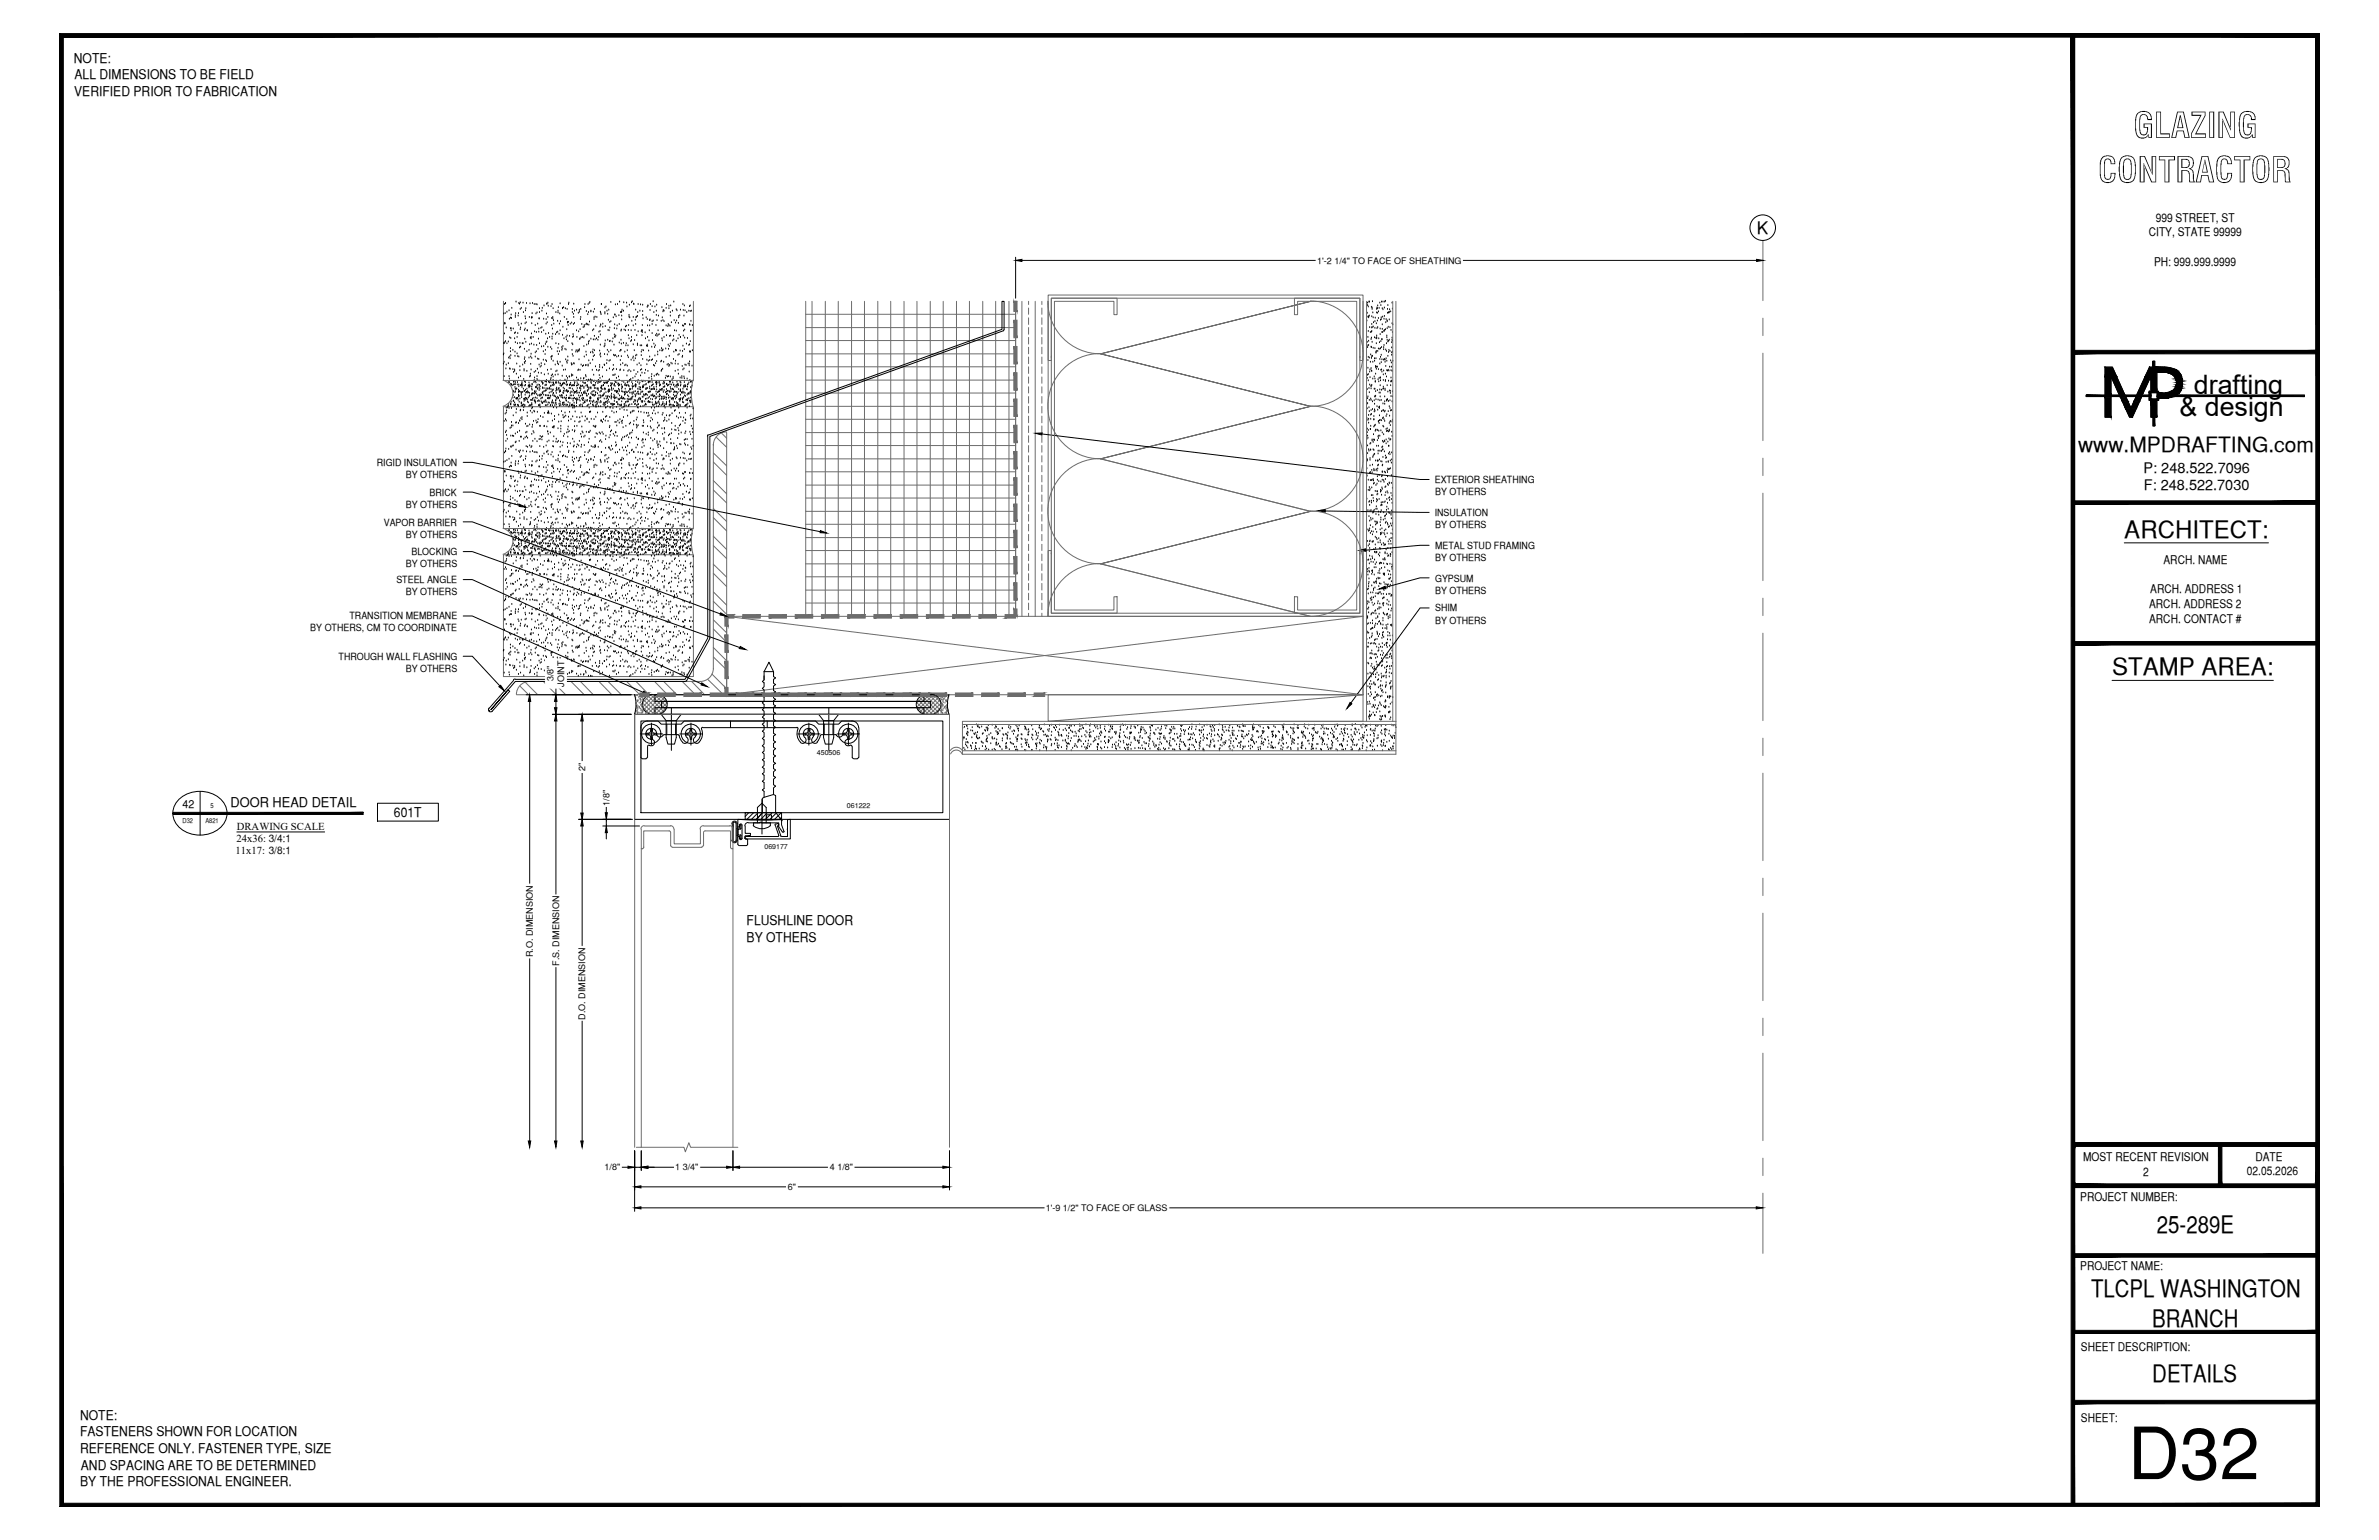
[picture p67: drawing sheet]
<svg xmlns="http://www.w3.org/2000/svg" width="432mm" height="279mm" viewBox="0 0 432 279" stroke-linecap="round" stroke-linejoin="round" font-family="sans-serif">
<defs><g id="words">
<text font-size="13.1" x="386.2" y="268.4">D32</text>
<g font-size="6.3">
<text x="387.2" y="25">GLAZING</text>
<text x="380.8" y="33.1">CONTRACTOR</text>
</g>
<g font-size="4.9">
<text x="398.2" y="71.5">drafting</text>
<text x="395.6" y="75.5">&amp; design</text>
</g>
<g font-size="4.4">
<text x="385.6" y="97.5">ARCHITECT:</text>
<text x="383.3" y="122.5">STAMP AREA:</text>
<text x="391.5" y="223.7">25-289E</text>
<text x="379.5" y="235.4">TLCPL WASHINGTON</text>
<text x="390.7" y="240.7">BRANCH</text>
<text x="390.7" y="250.7">DETAILS</text>
</g>
<text font-size="3.8" x="377.2" y="82">www.MPDRAFTING.com</text>
<text font-size="3.1" x="318.9" y="42.5">K</text>
<g font-size="2.6">
<text x="389.1" y="85.8">P: 248.522.7096</text>
<text x="389.1" y="89">F: 248.522.7030</text>
</g>
<g font-size="2.4">
<text x="13.4" y="11.4">NOTE:</text>
<text x="13.5" y="17.4">VERIFIED PRIOR TO FABRICATION</text>
<text x="13.5" y="14.4">ALL DIMENSIONS TO BE FIELD</text>
<text x="41.8" y="146.5">DOOR HEAD DETAIL</text>
<text x="71.5" y="148.2">601T</text>
<text x="135.5" y="167.8">FLUSHLINE DOOR</text>
<text x="135.5" y="170.8">BY OTHERS</text>
<text x="14.5" y="257.6">NOTE:</text>
<text x="14.5" y="260.6">FASTENERS SHOWN FOR LOCATION</text>
<text x="14.5" y="263.7">REFERENCE ONLY. FASTENER TYPE, SIZE</text>
<text x="14.5" y="269.6">BY THE PROFESSIONAL ENGINEER.</text>
<text x="14.7" y="266.6">AND SPACING ARE TO BE DETERMINED</text>
</g>
<g font-size="2.2">
<text x="391.3" y="40.2">999 STREET, ST</text>
<text x="390" y="42.9">CITY, STATE 99999</text>
<text x="391" y="48.2">PH: 999.999.9999</text>
<text x="390.3" y="107.6">ARCH. ADDRESS 1</text>
<text x="392.7" y="102.3">ARCH. NAME</text>
<text x="390.1" y="110.3">ARCH. ADDRESS 2</text>
<text x="390.1" y="113">ARCH. CONTACT #</text>
<text x="378.1" y="210.6">MOST RECENT REVISION</text>
<text x="389" y="213.3">2</text>
<text x="407.8" y="213.2">02.05.2026</text>
<text x="409.4" y="210.6">DATE</text>
<text x="377.6" y="217.8">PROJECT NUMBER:</text>
<text x="377.6" y="230.4">PROJECT NAME:</text>
<text x="377.7" y="245.2">SHEET DESCRIPTION:</text>
<text x="377.7" y="257.9">SHEET:</text>
</g>
<text font-size="2" x="33.1" y="146.6">42</text>
<g font-size="1.9">
<text x="42.7" y="154.9">11x17: 3/8:1</text>
<text x="42.9" y="152.7">24x36: 3/4:1</text>
<text x="43" y="150.6">DRAWING SCALE</text>
</g>
<g font-size="1.8">
<text x="68.4" y="84.5">RIGID INSULATION</text>
<text x="73.7" y="86.7">BY OTHERS</text>
<text x="78" y="89.9">BRICK</text>
<text x="260.4" y="87.7">EXTERIOR SHEATHING</text>
<text x="260.5" y="89.9">BY OTHERS</text>
<text x="69.7" y="95.4">VAPOR BARRIER</text>
<text x="73.7" y="92.1">BY OTHERS</text>
<text x="260.4" y="93.6">INSULATION</text>
<text x="260.5" y="95.8">BY OTHERS</text>
<text x="73.7" y="97.5">BY OTHERS</text>
<text x="74.7" y="100.7">BLOCKING</text>
<text x="260.5" y="99.6">METAL STUD FRAMING</text>
<text x="260.5" y="101.8">BY OTHERS</text>
<text x="71.9" y="105.9">STEEL ANGLE</text>
<text x="73.7" y="102.9">BY OTHERS</text>
<text x="260.5" y="105.5">GYPSUM</text>
<text x="260.5" y="107.7">BY OTHERS</text>
<text x="63.4" y="112.3">TRANSITION MEMBRANE</text>
<text x="73.7" y="108">BY OTHERS</text>
<text x="260.5" y="110.9">SHIM</text>
<text x="260.5" y="113.2">BY OTHERS</text>
<text x="56.3" y="114.5">BY OTHERS, CM TO COORDINATE</text>
<text x="61.5" y="119.8">THROUGH WALL FLASHING</text>
<text x="73.7" y="121.9">BY OTHERS</text>
</g>
<g font-size="1.6">
<text x="239.1" y="47.8">1'-2 1/4&quot; TO FACE OF SHEATHING</text>
<text x="100.5" y="123.6" transform="rotate(-90 100.5 123.6)">3/8&quot;</text>
<text x="102.4" y="124.6" transform="rotate(-90 102.4 124.6)">JOINT</text>
<text x="106.2" y="139.9" transform="rotate(-90 106.2 139.9)">2&quot;</text>
<text x="110.6" y="146.2" transform="rotate(-90 110.6 146.2)">1/8&quot;</text>
<text x="96.7" y="173.7" transform="rotate(-90 96.7 173.7)">R.O. DIMENSION</text>
<text x="101.5" y="175.3" transform="rotate(-90 101.5 175.3)">F.S. DIMENSION</text>
<text x="106.2" y="185" transform="rotate(-90 106.2 185)">D.O. DIMENSION</text>
<text x="109.7" y="212.3">1/8&quot;</text>
<text x="122.6" y="212.3">1 3/4&quot;</text>
<text x="143" y="215.9">6&quot;</text>
<text x="150.6" y="212.3">4 1/8&quot;</text>
<text x="189.8" y="219.7">1'-9 1/2&quot; TO FACE OF GLASS</text>
</g>
<g font-size="1.3">
<text x="148.3" y="137">450506</text>
<text x="153.7" y="146.6">061222</text>
<text x="138.7" y="154.1">069177</text>
</g>
<g font-size="1.2">
<text x="33.1" y="149.3">D32</text>
<text x="37.3" y="149.3">A821</text>
<text x="38.2" y="146.6">5</text>
</g>
</g></defs>
<!-- layer: COMPONENTS -->
<path d="M115.2 129.6h57.1v19.1h-57.1zM116.3 130.8h54.8v16.6h-54.8z" fill="none" stroke="#000" stroke-width=".18"/>
<!-- layer: GASKETS -->
<g fill="none" stroke="#000" stroke-width=".18">
<path d="M132.8 149.4a.48 .48 0 0 1 .5-.4 .48 .48 0 0 1 .5 .4v3.1M132.8 152.4a.48 .48 0 0 0 .5 .5 .48 .48 0 0 0 .5-.5M132.9 149.5v3M133 149.4a.29 .29 0 0 1 .3-.2 .29 .29 0 0 1 .3 .2v3.1M133 152.4a.29 .29 0 0 0 .3 .3 .29 .29 0 0 0 .3-.3M133.1 149.5v3M133.8 151.5l.1 .1M133.9 150.2l-.1 .1M133.9 151.7h.4v.4M134.2 152.1l.1 .1M134.3 149.7v.5h-.4M134.3 149.6l-.1 .1"/>
<path d="M134.4 152.2h.1M134.4 149.7h.1M134.4 151.4l.1 .7M134.4 149.6l.1 .1M134.4 150.4h-.4v1.1h.4M134.5 149.7l-.1 .7M134.5 152.1l-.1 .1M135.3 147.4h6.6v1.3h-6.6zM135.9 147.4l-.6 .7M136.8 147.4l-1.2 1.3M137.6 147.4l-1.2 1.3M138.4 147.4l-1.2 1.3"/>
<path d="M139.3 147.4l-1.2 1.3M140.1 147.4l-1.2 1.3M141 147.4l-1.2 1.3M141.8 147.4l-1.2 1.3M141.9 148.3l-.4 .4"/>
</g>
<!-- layer: COMPONENTS2 -->
<g fill="none" stroke="#000" stroke-width=".18">
<path d="M133.9 151.9l.2-.1 .1 .1M133.9 149.9l.2 .2 .1-.2M133.9 152v1.1l.2 .3h1.3M133.9 149.9v-1.2l2.4 .1 5.6-.1 .1 .1-.1 .2v.7l.4 1.2M134.2 149.7l.3-.2 .2 .2M134.2 152.1l.3 .2 .2-.2M134.2 149.7v.2M134.2 152v.1M134.7 149.7v2.4M135.2 152.1l.1 .1M135.3 149.9v1.3h.9v.4h-.8M135.3 151.8v.3"/>
<path d="M135.3 151.6l-.1 .2M135.4 151.8h-.1v.3l.4 .2v.9l-.3 .2M135.8 149.2a.6 .6 0 0 0-.6 .6M135.8 149.3h2.1M137.9 149.3l.2-.1 .2 .1M138.3 149.3h3.1v.7M140.7 149.7l.6 1.9v.1l-5.9 .1M140.8 149.5l-.1 .2M141.1 149.4l.2 .2-.1 .2M141.2 149.4l-.4 .1M141.2 150.1l.5 1.5M141.2 149.8l-.1 .2"/>
<path d="M141.3 150l.7 .9M141.7 151.7l1.2 .1v-3.1h.5v3.5h-8M142.3 150.8l-.1 .2-.2-.1"/>
</g>
<!-- layer: R-SWTS-DET2 -->
<path d="M120.9 130.7h1.8v3.1l-.3 1.2h-1.2l-.3-1.2zM120.9 130.7l-.9-1.1h3.6l-.9 1.1M149.5 130.7h1.8v3.1l-.3 1.2h-1.2l-.3-1.2zM149.5 130.7l-.9-1.1h3.6l-.9 1.1" fill="none" stroke="#000" stroke-width=".18"/>
<!-- layer: CENTER -->
<path d="M116.2 133.2h4.1M118.2 131.2v4M121.9 128.4v7.7M123.4 133.2h4M125.4 131.2v4M144.8 133.2h4M146.8 131.2v4M150.4 128.4v7.7M152 133.2h4M154 131.2v4" fill="none" stroke="#000" stroke-width=".18"/>
<!-- layer: FASTENERS -->
<g fill="none" stroke="#000" stroke-width=".18">
<path d="M116.6 137.7h.7M117.5 137.4l-.2 .2M117.5 135.4v2M117.6 133.3l.3 .1 .2 .4M117.7 133h-.4v.3h.4M117.9 135.2h-.2l-.2 .2M118.1 132.6l-.2 .4h-.3M118.1 132.6v-.3h.3v.3M118.1 133.8v.3h.3v-.3M118.4 132.6v.2l.4 .2M118.8 133.3l-.4 .2v.3M118.9 133h.3v.3h-.3"/>
<path d="M123 133.3l.3 .2M123.1 133.3h-2.5l-.2 .1a.62 .62 0 0 1-.7 .3 .62 .62 0 0 1-.5-.6 .98 .98 0 0 0-1-1 .98 .98 0 0 0-1 1 .98 .98 0 0 0 1 1 .6 .6 0 0 1 .6 .8 .6 .6 0 0 1-.9 .3M123.3 133.4l.2 .7 .4 .5M124.7 133.8a.98 .98 0 0 1 0-1.4 .98 .98 0 0 1 1.4 0 .98 .98 0 0 1 0 1.4M124.7 133.8a.6 .6 0 0 1 0 .9 .6 .6 0 0 1-.8 0M124.7 133.3l.5 .2v.3M124.8 133h-.3v.3h.3M125.2 132.6l-.2 .4h-.3M125.3 132.6v-.3h.2v.3M125.3 133.8v.3h.2v-.3M125.5 132.6l.1 .2 .4 .2M126 133.3l-.4 .2-.1 .3"/>
<path d="M126 133.8a.6 .6 0 0 0 0 .9 .6 .6 0 0 0 .9 0M126 133h.4v.3h-.4M127.5 132l-.1 .1-.1 .2a2.16 2.16 0 0 1-.4 2.3M127.6 132h17.1M138.7 121.9h1.7v.7M138.7 121.9l.9-1.8 .8 1.8M138.7 122.6v.8l-.3 .2 .3 .3v.7l-.3 .3 .3 .3v.7l-.3 .3 .3 .3v.8l-.3 .2 .3 .3v.7l-.3 .3 .3 .2v.8l-.3 .3 .3 .3v.7l-.3 .3 .3 .3v.7l-.3 .3 .3 .2v.8l-.3 .3 .3 .2v.8l-.3 .3 .3 .3v.7l-.3 .2 .3 .3v.8l-.3 .3 .3 .2v.8l-.3 .3 .3 .2v.7l-.3 .3 .3 .3v.8l-.3 .2 .3 .3v1.1l-.3 .2 .3 .3v1.1M138.7 121.9v1.4M140.4 121.9v.8l.4 .3-.4 .3v.7l.4 .2-.4 .3v.8l.4 .2-.4 .3v.8l.4 .3-.4 .2v.7l.4 .3-.4 .2v.9l.4 .2-.4 .3v.8l.4 .2-.4 .3v.7l.4 .3-.4 .2v.8l.4 .3-.4 .2v.9l.4 .2-.4 .3v.7l.4 .2-.4 .3v.8l.4 .3-.4 .2v.8l.4 .3-.4 .2v.7l.4 .3-.4 .3v.8l.4 .2-.4 .4v1l.4 .2-.4 .3v1.2M144.6 132l.2 .1v.2a2.13 2.13 0 0 0 .5 2.3M146.1 133.8a.98 .98 0 0 1 0-1.4 .98 .98 0 0 1 1.4 0 .98 .98 0 0 1 0 1.4M146.1 133.8a.6 .6 0 0 1 0 .9 .6 .6 0 0 1-.8 0"/>
<path d="M146.2 133.3l.2 .1 .3 .4M146.2 133h-.3v.3h.3M146.7 132.6l-.3 .4h-.2M146.7 132.6v-.3h.3v.3M146.7 133.8v.3h.3v-.3M146.9 132.6l.3 .4h.6v.3h-.4M147.4 133.3l-.4 .2-.1 .3M147.5 133.8a.6 .6 0 0 0 0 .9 .6 .6 0 0 0 .9 0M148.9 133.4l-.2 .7-.4 .5M151.7 133.3l.2 .1M151.7 133.3h-2.6l-.2 .2M151.8 133.4a.6 .6 0 0 0 .7 .3 .6 .6 0 0 0 .5-.6 .98 .98 0 0 1 1-1 .98 .98 0 0 1 .9 1 .98 .98 0 0 1-.9 1 .62 .62 0 0 0-.6 .9 .62 .62 0 0 0 1 .2l.2 .2"/>
<path d="M153.3 133.3l.3 .1 .2 .4M153.4 133h-.4v.3h.4M153.8 132.6l-.2 .4h-.3M153.9 132.6v-.3h.2v.3M153.9 133.8v.3h.2v-.3M154.1 132.6l.1 .2 .4 .2M154.6 133.3l-.4 .2-.1 .3M154.6 133h.3v.3h-.3M154.7 130.8a1.17 1.17 0 0 1 1.1 1.2M154.7 130.8h-1.9l-.6 .6h-3.6l-.6-.6h-23.8l-.6 .6h-3.6l-.6-.6h-1.9a1.18 1.18 0 0 0-1.2 1.2v5.4l.3 .2M154.7 135.4v2l.2 .2M154.9 137.7h.7"/>
<path d="M155.8 137.4l-.2 .2M155.9 132v5.4M136.7 149.7l.1 .1M136.8 149.9a2.44 2.44 0 0 0 3 0M136.8 149.7v-.4h3v.4M137.5 149.3v-2.8l.8-.8 .8 .8v2.8M138.4 144.8l2-.7 .4 .2v3.1l1 1.3h-4.4l1-1.3zM139.1 148.7v-.9h.9v.9M139.8 149.7v.1"/>
<circle cx="118.2" cy="133.1" r="1.75"/>
<circle cx="125.4" cy="133.1" r="1.75"/>
<circle cx="146.8" cy="133.1" r="1.75"/>
<circle cx="154" cy="133.1" r="1.75"/>
</g>
<!-- layer: HIDDEN -->
<path d="M121 131.4v1.9M122.6 131.4v1.9M132.6 130.8v1.2M139.3 130.8v1.2M149.6 131.4v1.9M151.2 131.4v1.9" fill="none" stroke="#000" stroke-width=".18"/>
<!-- layer: DS01$0$CENTER -->
<path d="M138.3 145v6.3" fill="none" stroke="#000" stroke-width=".18"/>
<!-- layer: SURROUNDING CONDITIONS -->
<g fill="none" stroke="#6c6c6c" stroke-width=".18">
<path d="M91.4 54.7v14.3h34.5v-14.3M146.2 59.4h38.1M146.2 57h38.1M146.2 54.7v57.1M147.4 54.7v57.1M149.8 54.7v57.1M152.1 54.7v57.1M154.6 54.7v57.1M156.9 54.7v57.1M159.3 54.7v57.1M161.7 54.7v57.1M164.1 54.7v57.1"/>
<path d="M166.4 54.7v57.1M168.8 54.7v57.1M171.2 54.7v57.1M173.6 54.7v57.1M176 54.7v57.1M178.4 54.7v57.1M180.7 54.7v57.1M183.1 54.7v57.1M184 54.7h.6M184.3 54.7v57.1M185.5 54.7v57.1M186.7 54.7v.5"/>
<path d="M186.7 55.9v1.1M186.7 57.7v1.2M186.7 59.4v1.2M187.9 54.7v57.1M189.1 54.7v.5M189.1 55.9v1.1M189.1 57.7v1.2M189.1 59.4v1.2M190.2 54.6a9.6 9.6 0 0 0 9.5 9.6M190.2 54.7v57.1M190.8 54.1h12v3h-.6v-2.4h-10.8v56h10.8v-2.4h.6v3h-12zM234.9 54.1h11.9v57.2h-11.9v-3h.6v2.4h10.8v-56h-10.8v2.4h-.6z"/>
<path d="M237.8 54.6a9.6 9.6 0 0 1 9.6 9.6 9.6 9.6 0 0 1-9.6 9.5M247.4 54.7v76.2h-57.2v-4.9h57.2l-57.2 4.9M248 54.7v76.2M252.8 54.7v76.2M253.4 54.7v82.1h-78.7v-5.9h78.7M91.3 69a2.44 2.44 0 0 1 1.8 2.3 2.44 2.44 0 0 1-1.8 2.4M91.4 73.8h34.5v22.1h-34.5zM125.8 69l-.3 2v1.4l.3 1.3M130 79.3l1.9 1.9M131 78.6l.9 .9M131.9 78.4a2.38 2.38 0 0 0-2.4 2.3M131.9 78.4v47.6h-38.1"/>
<path d="M146.2 78.5h38.1M146.2 76.1h38.1M146.2 73.7h38.1M146.2 71.3h38.1M146.2 69h38.1M146.2 66.5h38.1M146.2 64.2h38.1M146.2 61.8h38.1M186.7 61.2v1.2M186.7 63v1.2M186.7 64.8v1.2M186.7 66.5v1.3"/>
<path d="M186.7 68.4v1.1M186.7 70.2v1.1M186.7 71.9v1.3M186.7 73.7v1.2M186.7 75.5v1.2M186.7 77.3v1.2M186.7 79.1v1.2M189.1 61.2v1.2M189.1 63v1.2M189.1 64.8v1.2M189.1 66.5v1.3M189.1 68.4v1.1"/>
<path d="M189.1 70.2v1.1M189.1 71.9v1.3M189.1 73.7v1.2M189.1 75.5v1.2M189.1 77.3v1.2M189.1 79.1v1.2M190.8 64.8v.6h-.6v-11.9h57.2v11.9h-.6v-.6M190.8 64.8v-10.7h56v10.7M190.8 64.8h.1M199.7 64.1a9.6 9.6 0 0 0-9.5 9.6 9.6 9.6 0 0 0 9.5 9.5M199.8 64.2l38.1-9.5-38.1 9.5M237.8 73.7a9.6 9.6 0 0 1 9.6 9.5 9.6 9.6 0 0 1-9.6 9.6"/>
<path d="M237.9 73.7l-38.1-9.5 38.1 9.5M246.8 64.8h.1M91.3 95.8a2.44 2.44 0 0 1 1.8 2.4 2.44 2.44 0 0 1-1.8 2.4M125.8 95.8l-.3 2.1v1.3l.3 1.4M129.5 80.8h.1M129.5 99l2.4 2.3M129.5 93.9l2.4 2.4M129.5 88.9l2.4 2.3M129.5 83.8l2.4 2.4M129.5 97.3l2.4 2.4M129.5 92.3l2.4 2.3M129.5 87.2l2.4 2.4"/>
<path d="M129.5 82.2l2.4 2.3M129.5 80.8v40.5M146.2 99.9h38.1M146.2 97.5h38.1M146.2 95.1h38.1M146.2 92.8h38.1M146.2 90.4h38.1M146.2 88h38.1M146.2 85.6h38.1M146.2 83.2h38.1M146.2 80.8h38.1M186.7 80.8v1.2"/>
<path d="M186.7 82.7v1.1M186.7 84.5v1.1M186.7 86.2v1.2M186.7 88v1.2M186.7 89.8v1.2M186.7 91.6v1.2M186.7 93.3v1.3M186.7 95.1v1.2M186.7 97v1.1M186.7 98.7v1.2M189.1 80.8v1.2M189.1 82.7v1.1"/>
<path d="M189.1 84.5v1.1M189.1 86.2v1.2M189.1 88v1.2M189.1 89.8v1.2M189.1 91.6v1.2M189.1 93.3v1.3M189.1 95.1v1.2M189.1 97v1.1M189.1 98.7v1.2M199.7 83.2a9.6 9.6 0 0 0-9.5 9.5 9.6 9.6 0 0 0 9.5 9.6M199.8 83.2l38.1-9.5-38.1 9.5M199.8 83.2l38.1 9.6"/>
<path d="M237.8 92.7a9.6 9.6 0 0 1 9.6 9.6 9.6 9.6 0 0 1-9.6 9.5M91.4 100.6h34.5v22.1h-34.5zM129.5 119.2l2.4 2.3M129.5 114.1l2.4 2.4M129.5 109.1l2.4 2.3M129.5 104l2.4 2.4M129.5 117.5l2.4 2.4M129.5 112.5l2.4 2.3M129.5 107.4l2.4 2.4M129.5 102.4l2.4 2.3M131.9 111.8h115.5v14.2h-115.5zM131.9 111.8l115.5 14.2"/>
<path d="M146.2 109.4h38.1M146.2 107.1h38.1M146.2 104.6h38.1M146.2 102.3h38.1M186.7 100.5v1.2M186.7 102.3v1.2M186.7 104.1v1.2M186.7 105.9v1.2M186.7 107.6v1.2M186.7 109.4v1.2M186.7 111.3v.5M189.1 100.5v1.2"/>
<path d="M189.1 102.3v1.2M189.1 104.1v1.2M189.1 105.9v1.2M189.1 107.6v1.2M189.1 109.4v1.2M189.1 111.3v.5M190.8 100.5v-.6h-.6v11.9h57.2v-11.9h-.6v.6M190.8 100.5v10.8h56v-10.8M190.8 100.5h.1M199.7 102.2a9.6 9.6 0 0 0-9.5 9.6M199.8 102.3l38.1-9.5-38.1 9.5M199.8 102.3l38.1 9.5"/>
<path d="M246.8 100.5h.1M247.4 111.8l-115.5 14.2M94.4 124.5l1.5 1.5M95.4 123.8l2.2 2.2M96.1 123.6a2.38 2.38 0 0 0-2.4 2.4M96.1 123.6h31M98.6 123.6l2.4 2.4M100.3 123.6l2.4 2.4M103.6 123.6l2.4 2.4M105.3 123.6l2.4 2.4M108.7 123.6l2.4 2.4M110.4 123.6l2.4 2.4"/>
<path d="M113.7 123.6l2.4 2.4M115.4 123.6l2.4 2.4M116.6 127.6l2.1 2M116.7 128.2l2.2-2.2 2.1 2.3-1.2 1.2M116.7 128.3l1.2 1.2M116.8 127l2.6 2.6M117.2 126.6l2.9 2.9M117.6 126.2l2.9 3M118 126l-1.4 1.5M118.1 126l2.7 2.8M118.8 123.6l2.4 2.4M119.6 126l-2.7 2.7"/>
<path d="M119.6 126l1.5 1.6M120.1 126.2l-2.9 3M120.5 123.6l2.4 2.4M120.6 126.6l-2.9 2.8M120.9 126.9l-2.7 2.7M121.1 127.5l-2.2 2.1M123.8 123.6l2.4 2.4M125.5 123.6l2.4 2.4M128.5 123.3l2.8 2.7M129.2 122.3l2.7 2.7M129.5 121.3a2.38 2.38 0 0 1-2.4 2.3M166.4 127.6l1.5-1.6 2.7 2.7"/>
<path d="M166.4 127.5l2.1 2.1M166.6 126.9l2.6 2.7M166.9 126.6l2.9 2.8M167.3 126.2l2.9 3M168.7 125.7v.7M169.4 126l-2.8 2.8M169.4 126l1.4 1.5M169.9 126.2l-2.9 3M170.3 126.6l-2.9 2.9M170.6 127l-2.6 2.6M170.8 128.3l-1.3 1.2M170.8 128.2l-2.1-2.2-2.3 2.3 1.3 1.2"/>
<path d="M170.8 127.6l-2.1 2M172.5 136.2a1.3 1.3 0 0 1 2.2 0M172.5 136.8a1.11 1.11 0 0 1 1.1-.7 1.11 1.11 0 0 1 1 .7M174.7 136.2h78.7M174.7 131.4h78.7M116.4 150.4v3.6l.3-.1 .1-.2M116.4 154v54.2M116.9 149.8a.6 .6 0 0 0-.6 .6M117 149.9h4.7M121.4 150.7l.3 .3v2.4M121.5 150.7h-4.7v3M121.7 149.8a.6 .6 0 0 1 .6 .6"/>
<path d="M121.7 153.4l.3 .3M122 153.7h5.4M122.4 150.4v2.7h4.7v-2.7M127.6 153.4l-.3 .3M127.7 149.8a.6 .6 0 0 0-.6 .6M127.7 153.4v-2.4l.1-.2 4.8-.1v3M127.7 149.9h4.8M132.4 149.8a.6 .6 0 0 1 .6 .6v3.6h-.1M132.6 153.7l.3 .3M133 154v54.2M115.5 208.2h8.6l.3 .8 .6-1.7 .3 .9h8.6"/>
</g>
<g fill="none" stroke="#000" stroke-width=".18">
<path d="M91.4 57h.1M91.6 55.2h.1M91.6 58.7h.1M91.6 58.8h.1M91.7 56.9h.1M91.8 55.1h.1M91.9 59.5h.1M92 56.6h.1M92.4 56.4h.1M92.5 57.9h.1M92.6 59.6h.1M92.6 57.7h.1"/>
<path d="M92.8 59.6h.1M92.8 57.1h.1M92.8 57.8h.1M92.9 55.9h.1M93.2 59.7h.1M93.5 57.3h.1M93.5 57.6h.1M93.6 56.9h.1M93.7 54.8h.1M94 58.7h.1M94 57.3h.1M94.1 56.9h.1"/>
<path d="M94.2 55.1h.1M94.2 59.1h.1M94.3 55.2h.1M94.4 59.8h.1M94.4 54.9h.1M94.4 56.1h.1M94.5 59.5h.1M94.6 58.8h.1M94.6 55.9h.1M94.9 55h.1M95 56.7h.1M95.2 59.9h.1"/>
<path d="M95.3 59.7h.1M95.3 57.5h.1M95.3 58.7h.1M95.4 57.8h.1M95.4 56.4h.1M95.4 56h.1M95.5 58.5h.1M95.6 55.1h.1M96.1 57.6h.1M96.2 55.1h.1M96.5 57.7h.1M96.5 58.7h.1"/>
<path d="M96.5 57.6h.1M96.6 56.9h.1M96.6 57.7h.1M96.6 55.1h.1M97 55.2h.1M97.2 59.1h.1M97.3 55.2h.1M97.3 57h.1M97.5 55.3h.1M97.5 56.8h.1M97.6 58.8h.1M97.8 59.7h.1"/>
<path d="M97.9 57.8h.1M97.9 56h.1M97.9 56.7h.1M98.2 59.6h.1M98.4 56.5h.1M98.4 59.4h.1M98.4 55.9h.1M98.7 57.9h.1M98.7 55.5h.1M99.1 58.8h.1M99.1 58h.1M99.2 57h.1"/>
<path d="M99.3 55.2h.1M99.3 58.5h.1M99.4 57.6h.1M99.4 55h.1M99.5 55.6h.1M100 55.6h.1M100.1 59.1h.1M100.1 57.8h.1M100.2 55.2h.1M100.3 59.7h.1M100.3 57.8h.1M100.3 57.6h.1"/>
<path d="M100.4 56h.1M100.5 58.2h.1M100.5 58.8h.1M100.9 56.7h.1M101.2 58.3h.1M101.3 56.5h.1M101.3 56.8h.1M101.3 55.8h.1M101.5 58.8h.1M101.6 57h.1M101.7 55.1h.1M101.7 58.4h.1"/>
<path d="M102.1 55.9h.1M102.1 56h.1M102.2 59.4h.1M102.3 55.8h.1M102.4 57.6h.1M102.6 56h.1M102.9 59.8h.1M102.9 58h.1M102.9 56.1h.1M103 58.5h.1M103 58.6h.1M103.1 59.1h.1"/>
<path d="M103.2 55.2h.1M103.2 58.5h.1M103.3 55h.1M103.5 58.8h.1M103.8 58.6h.1M103.9 56.1h.1M103.9 56.7h.1M104.1 58.9h.1M104.1 57h.1M104.1 55.2h.1M104.1 57.6h.1M104.3 58.7h.1"/>
<path d="M104.3 56.5h.1M104.6 56.3h.1M105 56.8h.1M105.2 56.3h.1M105.2 56.6h.1M105.3 59.8h.1M105.3 58h.1M105.4 56.1h.1M105.4 57.6h.1M105.6 58.9h.1M105.9 59.4h.1M106 59.1h.1"/>
<path d="M106 59.3h.1M106.1 55.8h.1M106.2 55.2h.1M106.4 58.9h.1M106.4 56.5h.1M106.5 58.8h.1M106.6 58.9h.1M106.7 57.1h.1M106.7 55.2h.1M106.8 56.7h.1M106.9 59h.1M106.9 55.1h.1"/>
<path d="M107 58.4h.1M107.1 54.9h.1M107.3 56.6h.1M107.3 56.5h.1M107.7 56.6h.1M107.8 59.8h.1M107.8 58h.1M107.8 57.7h.1M107.9 56.1h.1M108 57.5h.1M108.1 59.2h.1M108.3 57.6h.1"/>
<path d="M108.9 59.3h.1M109 56.6h.1M109 58.9h.1M109 56.8h.1M109 59.1h.1M109.1 57.1h.1M109.2 55.2h.1M109.4 59.4h.1M109.4 58.8h.1M109.8 57h.1M109.8 56.7h.1M109.8 55.9h.1"/>
<path d="M109.9 59.2h.1M110 55.7h.1M110.2 56.5h.1M110.3 57h.1M110.4 59.9h.1M110.4 58.1h.1M110.5 56.3h.1M110.7 59.5h.1M110.7 58.5h.1M110.9 58.4h.1M110.9 54.9h.1M111.3 57.7h.1"/>
<path d="M111.5 59.6h.1M111.6 58.9h.1M111.6 57.1h.1M111.7 55.3h.1M111.8 57.5h.1M112 59.7h.1M112 59.1h.1M112.1 55.2h.1M112.3 57.3h.1M112.4 58.9h.1M112.5 54.8h.1M112.6 56.7h.1"/>
<path d="M112.8 59.9h.1M112.8 56.7h.1M112.8 58h.1M112.8 57.3h.1M112.8 56.6h.1M112.9 56.3h.1M113.2 56.5h.1M113.2 54.9h.1M113.3 59.9h.1M113.5 59.3h.1M113.7 55h.1M113.7 59.2h.1"/>
<path d="M113.8 55.7h.1M114 59.9h.1M114.1 59.1h.1M114.2 57.2h.1M114.2 57.5h.1M114.2 55.4h.1M114.3 57.7h.1M114.6 54.9h.1M114.7 58.3h.1M114.7 54.7h.1M114.9 57.6h.1M114.9 59.1h.1"/>
<path d="M115 55.2h.1M115.1 55.2h.1M115.3 59.9h.1M115.3 58.1h.1M115.4 56.3h.1M115.4 58.9h.1M115.4 57.7h.1M115.5 57.5h.1M115.7 57.4h.1M115.8 56.7h.1M115.8 55.2h.1M116.1 56.5h.1"/>
<path d="M116.3 55.3h.1M116.6 59.1h.1M116.6 57.2h.1M116.6 55.4h.1M116.6 56.5h.1M116.7 57.8h.1M117.3 57.7h.1M117.5 58h.1M117.5 55.8h.1M117.5 59.1h.1M117.6 55.5h.1M117.6 55.6h.1"/>
<path d="M117.9 58.2h.1M117.9 59.1h.1M118 56.3h.1M118 58h.1M118 55.2h.1M118.4 55.6h.1M118.4 58.9h.1M118.4 58.4h.1M118.6 58.2h.1M118.6 54.7h.1M118.7 56.7h.1M118.9 55.7h.1"/>
<path d="M119.1 59.1h.1M119.1 57.2h.1M119.1 56.5h.1M119.2 55.4h.1M119.3 58.2h.1M119.5 57.3h.1M120 58.3h.1M120.1 55.8h.1M120.2 57.7h.1M120.3 58.2h.1M120.3 56.6h.1M120.4 56.3h.1"/>
<path d="M120.4 59.9h.1M120.5 58.4h.1M120.5 56.5h.1M120.9 55.9h.1M120.9 59.1h.1M121 55.2h.1M121.2 59.2h.1M121.3 58.9h.1M121.4 56h.1M121.4 59.1h.1M121.4 55.6h.1M121.6 59.2h.1"/>
<path d="M121.7 57.3h.1M121.7 56.7h.1M121.7 55.5h.1M121.9 58.5h.1M122 56.5h.1M122.3 54.8h.1M122.4 58.2h.1M122.6 58.6h.1M122.7 56.2h.1M122.8 58.2h.1M122.9 56.4h.1M123.1 58.7h.1"/>
<path d="M123.2 57.7h.1M123.2 57.4h.1M123.4 57.3h.1M123.5 56.3h.1M123.9 59.1h.1M124 55.2h.1M124 56.3h.1M124.1 59.2h.1M124.1 57.3h.1M124.2 55.5h.1M124.3 58.9h.1M124.3 59.9h.1"/>
<path d="M124.3 56.4h.1M124.4 58.9h.1M124.7 56.7h.1M125 56.5h.1M125.2 58.9h.1M125.2 55.6h.1M125.2 59h.1M125.3 56.5h.1M125.3 55.5h.1M125.4 58.3h.1M125.5 56.5h.1M125.7 59.1h.1"/>
<path d="M248 59.6h.1M248.1 58.2h.1M248.2 56.8h.1M248.2 55.4h.1M248.2 55h.1M248.3 57.5h.1M248.3 55.7h.1M248.4 57.7h.1M248.4 57.5h.1M248.5 54.8h.1M248.5 57.3h.1M248.6 59.4h.1"/>
<path d="M248.9 55.8h.1M249 58.9h.1M249 57.5h.1M249 59.5h.1M249 56.1h.1M249 55.9h.1M249 59.4h.1M249.1 54.7h.1M249.2 56.8h.1M249.2 57.7h.1M249.2 59.3h.1M249.3 58.5h.1"/>
<path d="M249.6 59.6h.1M249.6 58.4h.1M249.6 57.7h.1M249.8 58.7h.1M249.9 56.8h.1M249.9 56.1h.1M249.9 59.6h.1M249.9 55.9h.1M250 58.2h.1M250 56.8h.1M250 56h.1M250.1 55.5h.1"/>
<path d="M250.1 59.4h.1M250.2 57.8h.1M250.2 56.6h.1M250.3 55.9h.1M250.4 55h.1M250.5 59.7h.1M250.6 58.1h.1M250.6 55.4h.1M250.7 57.7h.1M250.7 58h.1M250.8 54.8h.1M250.9 58.9h.1"/>
<path d="M250.9 59.8h.1M250.9 56h.1M251 57.5h.1M251 56.2h.1M251 54.8h.1M251.2 57.9h.1M251.3 55.9h.1M251.3 57.4h.1M251.3 59.9h.1M251.3 54.8h.1M251.5 59.8h.1M251.5 54.7h.1"/>
<path d="M251.5 58.5h.1M251.6 58h.1M251.8 59.6h.1M251.8 58.2h.1M251.8 58.4h.1M251.8 56.8h.1M251.8 56.1h.1M251.9 55.4h.1M252 59.4h.1M252 56.8h.1M252.1 56.8h.1M252.2 58h.1"/>
<path d="M252.2 56.6h.1M252.2 56.2h.1M252.3 59.4h.1M252.4 56.6h.1M252.5 59.9h.1M252.7 55h.1M252.7 58.7h.1M252.7 56.1h.1M252.8 58.9h.1M91.4 66h.1M91.4 64.4h.1M91.4 64.2h.1"/>
<path d="M91.4 62.3h.1M91.5 76.5h.1M91.5 62.4h.1M91.5 68.3h.1M91.5 65.7h.1M91.6 60.6h.1M91.6 62.2h.1M91.7 75.1h.1M91.8 76.1h.1M91.8 78.5h.1M91.8 62h.1M91.8 66.9h.1"/>
<path d="M91.9 78.2h.1M91.9 76.4h.1M91.9 74h.1M91.9 74.9h.1M91.9 66.2h.1M91.9 74.5h.1M91.9 79h.1M92 62.4h.1M92.1 79.7h.1M92.1 74h.1M92.2 73.8h.1M92.3 69.4h.1"/>
<path d="M92.3 73.3h.1M92.3 73.7h.1M92.3 62h.1M92.3 66h.1M92.3 65h.1M92.4 74.1h.1M92.4 68.3h.1M92.5 69.4h.1M92.5 68.8h.1M92.5 66.9h.1M92.5 64.8h.1M92.5 61.3h.1"/>
<path d="M92.6 77.7h.1M92.6 65.1h.1M92.6 67h.1M92.6 73.4h.1M92.6 63.2h.1M92.6 63.8h.1M92.7 79.1h.1M92.7 73.5h.1M92.7 69.7h.1M92.7 73.3h.1M92.7 61.4h.1M92.7 64.5h.1"/>
<path d="M92.8 77.6h.1M92.8 73h.1M92.8 69.8h.1M92.8 60h.1M92.8 76.6h.1M92.8 77.3h.1M92.8 74.1h.1M93 70h.1M93 79.1h.1M93.1 77.3h.1M93.1 72.2h.1M93.1 67.1h.1"/>
<path d="M93.1 63.6h.1M93.2 75.4h.1M93.2 71h.1M93.2 71.8h.1M93.2 72.8h.1M93.2 79.2h.1M93.2 69.8h.1M93.2 69.3h.1M93.2 71.1h.1M93.2 67.6h.1M93.3 73.5h.1M93.3 69.3h.1"/>
<path d="M93.3 69.8h.1M93.3 73.6h.1M93.4 72.1h.1M93.4 73.1h.1M93.4 67.1h.1M93.4 61.5h.1M93.4 67.4h.1M93.4 60.5h.1M93.5 70.3h.1M93.5 71.2h.1M93.5 64.6h.1M93.5 63.9h.1"/>
<path d="M93.5 78.7h.1M93.5 69.4h.1M93.5 71.1h.1M93.5 73.5h.1M93.5 70.6h.1M93.5 62.2h.1M93.5 60.4h.1M93.6 76.8h.1M93.6 69.8h.1M93.7 74.9h.1M93.7 70.7h.1M93.7 72.4h.1"/>
<path d="M93.7 74.3h.1M93.7 76.7h.1M93.7 72.3h.1M93.7 67.9h.1M93.8 70.5h.1M93.8 66h.1M93.9 64.2h.1M93.9 61.2h.1M93.9 78.5h.1M93.9 73.5h.1M93.9 69.4h.1M93.9 72.3h.1"/>
<path d="M93.9 62.4h.1M94 69.8h.1M94 72.3h.1M94 60.5h.1M94 64.7h.1M94 72.6h.1M94 73.5h.1M94.1 76.8h.1M94.1 70.8h.1M94.1 71.7h.1M94.1 71.2h.1M94.1 71.9h.1"/>
<path d="M94.1 73.7h.1M94.1 68.6h.1M94.2 69.8h.1M94.2 71.1h.1M94.2 70.2h.1M94.2 64.8h.1M94.2 73h.1M94.2 71.9h.1M94.3 78.2h.1M94.3 76.4h.1M94.3 71.1h.1M94.3 63.1h.1"/>
<path d="M94.4 76.4h.1M94.4 72.4h.1M94.4 67.2h.1M94.4 62.3h.1M94.4 66.5h.1M94.4 74.5h.1M94.4 71.2h.1M94.5 79.3h.1M94.5 74.4h.1M94.5 70h.1M94.5 68.3h.1M94.5 63h.1"/>
<path d="M94.6 75.9h.1M94.6 79.3h.1M94.6 73.1h.1M94.6 70h.1M94.6 73.7h.1M94.6 71.8h.1M94.6 71.5h.1M94.6 73.3h.1M94.7 71.2h.1M94.7 72.1h.1M94.7 69.8h.1M94.7 73.2h.1"/>
<path d="M94.7 76.1h.1M94.7 75.8h.1M94.7 69.4h.1M94.7 70.3h.1M94.7 69.7h.1M94.8 71.2h.1M94.8 73.6h.1M94.8 62.4h.1M94.9 70h.1M94.9 73.7h.1M94.9 66.2h.1M94.9 62.4h.1"/>
<path d="M95 74.5h.1M95 70.6h.1M95 73.5h.1M95.1 79.7h.1M95.1 74h.1M95.1 72.5h.1M95.1 68.8h.1M95.1 71.1h.1M95.1 72.8h.1M95.1 67.1h.1M95.1 67.3h.1M95.2 72.4h.1"/>
<path d="M95.2 69.3h.1M95.2 71h.1M95.2 65.2h.1M95.2 63.4h.1M95.2 65.8h.1M95.2 73.5h.1M95.2 70h.1M95.2 72.5h.1M95.2 73.7h.1M95.2 61.5h.1M95.2 64.9h.1M95.2 66h.1"/>
<path d="M95.3 79.4h.1M95.3 71.7h.1M95.3 72.6h.1M95.4 77h.1M95.4 69.9h.1M95.4 70.8h.1M95.4 69.4h.1M95.4 72.3h.1M95.4 65.6h.1M95.4 78.5h.1M95.4 71.3h.1M95.4 62.1h.1"/>
<path d="M95.6 79.2h.1M95.6 71.2h.1M95.6 72.4h.1M95.6 77.4h.1M95.6 78.4h.1M95.6 70.6h.1M95.6 72.3h.1M95.6 67.4h.1M95.6 63.8h.1M95.7 75.6h.1M95.7 74.9h.1M95.7 71.3h.1"/>
<path d="M95.7 72.6h.1M95.7 60h.1M95.8 79.5h.1M95.8 71.1h.1M95.8 73h.1M95.8 77.3h.1M95.9 73.1h.1M95.9 70.1h.1M95.9 71.2h.1M95.9 72.2h.1M95.9 70h.1M96 69.5h.1"/>
<path d="M96 70.4h.1M96 73.7h.1M96 65h.1M96 63.6h.1M96.1 71.4h.1M96.1 70.2h.1M96.1 71.9h.1M96.1 77.1h.1M96.1 69.8h.1M96.1 71.8h.1M96.1 73.6h.1M96.1 62.5h.1"/>
<path d="M96.1 68.4h.1M96.2 70.1h.1M96.3 74.6h.1M96.3 73.6h.1M96.3 67.9h.1M96.3 68.3h.1M96.3 61.3h.1M96.3 72.6h.1M96.3 66.1h.1M96.3 64.8h.1M96.4 64.3h.1M96.4 67.1h.1"/>
<path d="M96.4 61.5h.1M96.4 61.2h.1M96.5 62.4h.1M96.5 60.6h.1M96.5 78.8h.1M96.5 74.2h.1M96.5 71.7h.1M96.5 72.6h.1M96.5 73.5h.1M96.5 70.2h.1M96.5 70.6h.1M96.5 71.5h.1"/>
<path d="M96.5 73.2h.1M96.5 65h.1M96.6 74.9h.1M96.6 77.5h.1M96.6 69.8h.1M96.6 70.8h.1M96.6 72.6h.1M96.6 69.7h.1M96.6 77.2h.1M96.6 74h.1M96.6 72.4h.1M96.6 71.4h.1"/>
<path d="M96.8 78.3h.1M96.8 71.4h.1M96.8 61.2h.1M96.8 76.5h.1M96.9 74.6h.1M96.9 78.5h.1M96.9 69.4h.1M96.9 72.3h.1M96.9 62.6h.1M97 69h.1M97 72.7h.1M97 67.6h.1"/>
<path d="M97 74.7h.1M97 71.5h.1M97 71.2h.1M97 71.1h.1M97 72.8h.1M97 60.2h.1M97 68.6h.1M97.1 79.7h.1M97.1 69.3h.1M97.1 72.7h.1M97.2 73.2h.1M97.2 69.2h.1"/>
<path d="M97.2 64.8h.1M97.2 64h.1M97.2 71.3h.1M97.2 72.2h.1M97.2 70.3h.1M97.2 73h.1M97.2 67.4h.1M97.3 76.4h.1M97.3 69.5h.1M97.3 70.4h.1M97.3 71.1h.1M97.3 63.8h.1"/>
<path d="M97.3 60.3h.1M97.4 76.8h.1M97.4 70.3h.1M97.4 71.6h.1M97.4 62.7h.1M97.5 70h.1M97.5 72.3h.1M97.5 68.8h.1M97.5 68.3h.1M97.5 74.8h.1M97.5 70.6h.1M97.5 67h.1"/>
<path d="M97.6 76.6h.1M97.6 69.1h.1M97.6 72.8h.1M97.6 71.8h.1M97.6 70.5h.1M97.6 65.2h.1M97.7 76.1h.1M97.7 69.8h.1M97.7 63.4h.1M97.7 61.5h.1M97.7 67.7h.1M97.8 72.7h.1"/>
<path d="M97.8 73.6h.1M97.8 65.2h.1M97.8 60.3h.1M97.9 79.8h.1M97.9 70.9h.1M97.9 71.8h.1M97.9 69.2h.1M97.9 70.4h.1M97.9 72.8h.1M97.9 66.2h.1M97.9 69.9h.1M97.9 62.4h.1"/>
<path d="M98 77.3h.1M98 70.6h.1M98 73.5h.1M98 71.9h.1M98 73.7h.1M98 79.2h.1M98 79.7h.1M98 74h.1M98 71.6h.1M98 70.2h.1M98 71.8h.1M98 66.6h.1"/>
<path d="M98.1 75.6h.1M98.2 72.4h.1M98.2 69.2h.1M98.2 72.9h.1M98.2 67.8h.1M98.2 66h.1M98.2 66.4h.1M98.3 79.4h.1M98.3 71.7h.1M98.3 60.3h.1M98.3 62.9h.1M98.4 79.8h.1"/>
<path d="M98.4 73.1h.1M98.4 69.4h.1M98.4 72.3h.1M98.4 71.3h.1M98.4 72.2h.1M98.4 73.2h.1M98.5 79.2h.1M98.5 69.5h.1M98.5 70.4h.1M98.5 70.5h.1M98.5 69.7h.1M98.5 71.4h.1"/>
<path d="M98.5 73.2h.1M98.6 75.8h.1M98.6 71.2h.1M98.6 69.6h.1M98.6 65.3h.1M98.6 63.8h.1M98.7 71.7h.1M98.7 73h.1M98.7 62.9h.1M98.7 60h.1M98.7 77.4h.1M98.7 70.5h.1"/>
<path d="M98.7 71.1h.1M98.8 75h.1M98.8 77.3h.1M98.8 68h.1M98.9 73h.1M98.9 66.2h.1M98.9 69.3h.1M98.9 70h.1M98.9 71h.1M98.9 72.8h.1M98.9 64.3h.1M99 73.6h.1"/>
<path d="M99 69.2h.1M99 62.5h.1M99 63.6h.1M99.1 71.8h.1M99.1 72.7h.1M99.1 70.9h.1M99.1 60.6h.1M99.1 65.4h.1M99.1 69.9h.1M99.1 70.5h.1M99.1 73h.1M99.1 69.8h.1"/>
<path d="M99.1 62.2h.1M99.2 69h.1M99.2 69.3h.1M99.2 65.6h.1M99.3 77.5h.1M99.3 73.6h.1M99.3 62h.1M99.3 71.8h.1M99.4 78.4h.1M99.4 75h.1M99.4 72.3h.1M99.4 67.2h.1"/>
<path d="M99.4 61.5h.1M99.4 76.5h.1M99.4 70.6h.1M99.4 73.5h.1M99.4 70.5h.1M99.4 63h.1M99.5 74.7h.1M99.5 78.8h.1M99.5 73.1h.1M99.5 72.3h.1M99.5 67.9h.1M99.6 74.9h.1"/>
<path d="M99.6 74.8h.1M99.6 69.3h.1M99.6 71.8h.1M99.6 60.5h.1M99.6 75.1h.1M99.6 72.4h.1M99.7 71.3h.1M99.7 72.3h.1M99.7 73.2h.1M99.8 69.5h.1M99.8 70.4h.1M99.8 70.6h.1"/>
<path d="M99.8 61.2h.1M99.8 69.4h.1M99.8 72.3h.1M99.9 78.5h.1M99.9 71.9h.1M99.9 73.7h.1M99.9 70.1h.1M99.9 73.5h.1M99.9 68.9h.1M99.9 63.1h.1M100 70.7h.1M100 71.2h.1"/>
<path d="M100 70h.1M100 67.1h.1M100 68.6h.1M100 64.8h.1M100.1 75.1h.1M100.1 65.2h.1M100.1 68.2h.1M100.1 73.2h.1M100.1 63.4h.1M100.1 64.8h.1M100.2 69.5h.1M100.2 71.1h.1"/>
<path d="M100.2 73h.1M100.2 61.5h.1M100.2 64.6h.1M100.2 61.2h.1M100.3 76.4h.1M100.3 77.6h.1M100.3 72.7h.1M100.3 73.6h.1M100.3 68h.1M100.3 69.9h.1M100.3 70.9h.1M100.3 71.8h.1"/>
<path d="M100.3 60.6h.1M100.4 69h.1M100.4 70.7h.1M100.4 73.2h.1M100.4 70h.1M100.4 71.4h.1M100.4 65.5h.1M100.4 68.4h.1M100.5 77.5h.1M100.5 74h.1M100.5 69.5h.1M100.5 69.7h.1"/>
<path d="M100.5 71.4h.1M100.5 79.2h.1M100.5 77.7h.1M100.6 77.4h.1M100.6 71.9h.1M100.6 69.8h.1M100.6 71.8h.1M100.6 75.6h.1M100.6 76.1h.1M100.7 73.6h.1M100.8 73.2h.1M100.8 68.1h.1"/>
<path d="M100.8 66.2h.1M100.8 69.5h.1M100.8 72h.1M100.8 72.8h.1M100.8 60.7h.1M100.9 73.2h.1M100.9 69.2h.1M100.9 71h.1M100.9 72.6h.1M100.9 62.4h.1M100.9 67.4h.1M101 79.7h.1"/>
<path d="M101 71.4h.1M101 72.3h.1M101 70.6h.1M101 73.5h.1M101 69.2h.1M101 74h.1M101 69.5h.1M101 70.4h.1M101 70.8h.1M101 60.4h.1M101.1 72.4h.1M101.1 67.3h.1"/>
<path d="M101.2 65.7h.1M101.2 63.8h.1M101.2 72.1h.1M101.2 66h.1M101.2 60.3h.1M101.3 77.8h.1M101.3 70.8h.1M101.3 68h.1M101.3 63.2h.1M101.3 69.4h.1M101.3 72.3h.1M101.3 70.5h.1"/>
<path d="M101.3 66.2h.1M101.3 64.3h.1M101.4 75.3h.1M101.4 76.6h.1M101.4 62.5h.1M101.5 69.6h.1M101.5 73.3h.1M101.5 70.5h.1M101.5 60.6h.1M101.5 72.7h.1M101.5 73.7h.1M101.5 71.2h.1"/>
<path d="M101.5 63.8h.1M101.6 70.9h.1M101.6 71.8h.1M101.7 69.1h.1M101.7 70h.1M101.7 70.9h.1M101.7 73.3h.1M101.7 73h.1M101.7 65.7h.1M101.7 60h.1M101.7 69.7h.1M101.7 71.1h.1"/>
<path d="M101.8 78.4h.1M101.8 77.9h.1M101.8 77.3h.1M101.8 71.9h.1M101.8 73.6h.1M101.9 76.5h.1M101.9 72.1h.1M101.9 70.1h.1M101.9 74.7h.1M101.9 70h.1M101.9 71.8h.1M102 63.6h.1"/>
<path d="M102 63.1h.1M102 71.8h.1M102 68.3h.1M102 63.3h.1M102 66.4h.1M102.1 73.2h.1M102.1 69.7h.1M102.1 72.2h.1M102.1 73.4h.1M102.1 69.8h.1M102.1 60.8h.1M102.2 75.4h.1"/>
<path d="M102.2 71.3h.1M102.2 72.3h.1M102.2 62.9h.1M102.2 75.8h.1M102.2 69.5h.1M102.2 70.4h.1M102.2 73.6h.1M102.3 79.2h.1M102.3 71h.1M102.3 71.4h.1M102.3 73.2h.1M102.3 67.2h.1"/>
<path d="M102.4 69.7h.1M102.4 73.1h.1M102.4 61.5h.1M102.4 78.8h.1M102.4 75.7h.1M102.4 70.6h.1M102.4 73.5h.1M102.4 69.6h.1M102.5 72.2h.1M102.6 74.9h.1M102.6 71h.1M102.6 69h.1"/>
<path d="M102.6 63.4h.1M102.6 72.4h.1M102.6 67.1h.1M102.7 75.5h.1M102.7 65.3h.1M102.7 73.7h.1M102.7 69.8h.1M102.7 73.5h.1M102.7 72.7h.1M102.7 63.5h.1M102.7 61.2h.1M102.8 71.8h.1"/>
<path d="M102.8 72.8h.1M102.8 69.4h.1M102.8 72.3h.1M102.8 69.2h.1M102.8 70.9h.1M102.8 61.7h.1M102.8 68.3h.1M102.9 78.5h.1M102.9 70h.1M102.9 70.9h.1M102.9 65.7h.1M102.9 69.1h.1"/>
<path d="M102.9 71.1h.1M102.9 65.9h.1M102.9 61h.1M103 69.8h.1M103 73.5h.1M103 71.2h.1M103 68.6h.1M103.1 79.3h.1M103.1 78h.1M103.1 64.8h.1M103.1 65.5h.1M103.1 62h.1"/>
<path d="M103.1 77.5h.1M103.1 78.4h.1M103.1 73h.1M103.2 75.7h.1M103.2 76.4h.1M103.2 72.3h.1M103.2 71.1h.1M103.3 73.9h.1M103.3 72.3h.1M103.3 78.3h.1M103.3 70.5h.1M103.3 72.2h.1"/>
<path d="M103.3 68.4h.1M103.4 74.8h.1M103.4 69.8h.1M103.4 73.6h.1M103.4 70h.1M103.4 61h.1M103.4 68.4h.1M103.4 72.3h.1M103.4 73.2h.1M103.5 70.5h.1M103.5 71.4h.1M103.5 71.8h.1"/>
<path d="M103.6 69.5h.1M103.6 69.8h.1M103.6 76.1h.1M103.6 71.1h.1M103.7 73.6h.1M103.7 66h.1M103.8 70h.1M103.8 71.8h.1M103.8 73.5h.1M103.8 68h.1M103.8 66.2h.1M103.8 68.3h.1"/>
<path d="M103.8 71.2h.1M103.8 72.4h.1M103.8 63.6h.1M103.8 62.4h.1M103.9 78.1h.1M103.9 70.6h.1M103.9 73.5h.1M103.9 70h.1M103.9 64.3h.1M103.9 75.6h.1M103.9 79.7h.1M103.9 74h.1"/>
<path d="M103.9 62.5h.1M103.9 68.1h.1M103.9 61.2h.1M104 72.8h.1M104 73.7h.1M104 70h.1M104 60.7h.1M104 64.6h.1M104.1 70.9h.1M104.1 71.8h.1M104.1 72.4h.1M104.1 61.1h.1"/>
<path d="M104.1 69.1h.1M104.1 70h.1M104.1 66h.1M104.2 74h.1M104.2 71.4h.1M104.2 73.2h.1M104.2 66h.1M104.3 78.4h.1M104.3 77.4h.1M104.3 70h.1M104.3 71.2h.1M104.3 73.7h.1"/>
<path d="M104.3 72.3h.1M104.3 69.6h.1M104.3 76.5h.1M104.3 78.2h.1M104.3 73.9h.1M104.3 69.4h.1M104.3 71.3h.1M104.4 74.7h.1M104.5 72.5h.1M104.5 71.2h.1M104.5 63.9h.1M104.6 63.6h.1"/>
<path d="M104.6 73.2h.1M104.6 70h.1M104.6 73.7h.1M104.6 71.1h.1M104.6 73h.1M104.6 72.7h.1M104.6 68.6h.1M104.6 60h.1M104.7 75.8h.1M104.7 77.3h.1M104.7 71.4h.1M104.7 72.3h.1"/>
<path d="M104.7 72.5h.1M104.7 69.2h.1M104.7 70.9h.1M104.7 61.2h.1M104.8 69.6h.1M104.8 70.5h.1M104.8 72.6h.1M104.8 70h.1M104.8 69.1h.1M104.8 63.9h.1M104.9 71.3h.1M104.9 63.6h.1"/>
<path d="M104.9 67.2h.1M105 69h.1M105 69.8h.1M105 71.8h.1M105 67.1h.1M105 63.7h.1M105 60.2h.1M105.1 76.6h.1M105.1 72.6h.1M105.1 65.3h.1M105.1 63.7h.1M105.2 71.3h.1"/>
<path d="M105.2 73.6h.1M105.2 72.2h.1M105.2 63.4h.1M105.2 75.8h.1M105.2 70.5h.1M105.2 61.6h.1M105.3 76.5h.1M105.3 72.8h.1M105.3 73.7h.1M105.3 70.4h.1M105.3 67.2h.1M105.3 61.5h.1"/>
<path d="M105.3 70.9h.1M105.3 71.9h.1M105.3 70.1h.1M105.4 78.8h.1M105.4 69.2h.1M105.4 70h.1M105.4 70.6h.1M105.4 73.5h.1M105.4 68.7h.1M105.5 74.9h.1M105.5 66.2h.1M105.5 61.3h.1"/>
<path d="M105.5 79.3h.1M105.5 71.4h.1M105.6 77.5h.1M105.6 70.2h.1M105.6 72.4h.1M105.7 75.6h.1M105.7 78.4h.1M105.7 71.8h.1M105.7 73.5h.1M105.7 73.8h.1M105.7 72.6h.1M105.7 70h.1"/>
<path d="M105.7 71.7h.1M105.7 61.2h.1M105.7 66.5h.1M105.8 78.5h.1M105.8 69.4h.1M105.8 72.3h.1M105.9 73.2h.1M105.9 71.4h.1M105.9 72.3h.1M105.9 68.8h.1M105.9 66.4h.1M106 79.3h.1"/>
<path d="M106 69.5h.1M106 70.5h.1M106 70.2h.1M106 72.7h.1M106 71.2h.1M106 61.3h.1M106 68.6h.1M106 62.9h.1M106 64.8h.1M106.1 73h.1M106.1 73.1h.1M106.2 76.4h.1"/>
<path d="M106.2 79.1h.1M106.2 71.4h.1M106.2 71.1h.1M106.2 69.6h.1M106.2 71.3h.1M106.2 73h.1M106.2 75.6h.1M106.2 69.5h.1M106.3 68.1h.1M106.3 66.4h.1M106.4 72.7h.1M106.4 70h.1"/>
<path d="M106.4 66.3h.1M106.4 63.9h.1M106.4 68.4h.1M106.4 78.4h.1M106.4 69h.1M106.4 71.5h.1M106.4 64.5h.1M106.5 71.8h.1M106.5 62.6h.1M106.6 76h.1M106.6 76.1h.1M106.6 71.9h.1"/>
<path d="M106.6 72.8h.1M106.6 73.7h.1M106.6 69.9h.1M106.6 60.8h.1M106.6 70h.1M106.6 71h.1M106.6 70.3h.1M106.6 70.9h.1M106.6 72.6h.1M106.7 69.2h.1M106.7 73.6h.1M106.7 70.8h.1"/>
<path d="M106.7 66.4h.1M106.7 66.2h.1M106.8 71.6h.1M106.8 62.4h.1M106.8 69h.1M106.8 62.1h.1M106.9 78.5h.1M106.9 70.4h.1M106.9 70.6h.1M106.9 73.5h.1M106.9 65.5h.1M106.9 76.6h.1"/>
<path d="M106.9 79.7h.1M106.9 74h.1M106.9 61.9h.1M107 74.8h.1M107 72.8h.1M107.1 74.9h.1M107.1 69.1h.1M107.1 72.4h.1M107.1 72.2h.1M107.1 78.2h.1M107.1 70.4h.1M107.1 66h.1"/>
<path d="M107.2 74.7h.1M107.2 72.4h.1M107.2 73.3h.1M107.2 72.1h.1M107.2 68.9h.1M107.2 64h.1M107.3 70.5h.1M107.3 71.4h.1M107.3 70.4h.1M107.3 72.8h.1M107.3 69.4h.1M107.3 72.3h.1"/>
<path d="M107.3 61.5h.1M107.3 76.1h.1M107.3 69.6h.1M107.3 69.2h.1M107.4 71.6h.1M107.4 71.2h.1M107.4 69h.1M107.5 67.2h.1M107.5 63.9h.1M107.6 73h.1M107.6 71.8h.1M107.6 73.5h.1"/>
<path d="M107.6 65.3h.1M107.6 60h.1M107.6 72.9h.1M107.6 71.1h.1M107.6 70h.1M107.6 63.5h.1M107.6 64.1h.1M107.7 77.3h.1M107.7 69.2h.1M107.7 71.7h.1M107.7 69.9h.1M107.7 61.7h.1"/>
<path d="M107.7 64.7h.1M107.8 72.8h.1M107.8 73.7h.1M107.8 68.1h.1M107.8 76.1h.1M107.8 71h.1M107.8 71.9h.1M107.8 70h.1M107.9 69.2h.1M107.9 70h.1M107.9 70.5h.1M107.9 63.6h.1"/>
<path d="M107.9 64.5h.1M107.9 61h.1M107.9 77.5h.1M107.9 71.8h.1M108 79.4h.1M108 69.9h.1M108 73.1h.1M108 61.7h.1M108.1 77.5h.1M108.1 71.7h.1M108.1 69.5h.1M108.1 71.3h.1"/>
<path d="M108.1 66.5h.1M108.1 75.7h.1M108.1 77.3h.1M108.1 73.9h.1M108.1 70.5h.1M108.1 73.6h.1M108.1 71.2h.1M108.2 73.9h.1M108.2 78.7h.1M108.3 73h.1M108.3 67.2h.1M108.3 61.5h.1"/>
<path d="M108.3 69.3h.1M108.3 73.5h.1M108.4 78.8h.1M108.4 73.3h.1M108.4 70.6h.1M108.5 74.9h.1M108.5 71.4h.1M108.5 72.4h.1M108.5 69.6h.1M108.5 70.5h.1M108.5 73h.1M108.5 72.6h.1"/>
<path d="M108.5 61.7h.1M108.6 69.3h.1M108.6 69.1h.1M108.6 70.9h.1M108.6 72.6h.1M108.6 67.3h.1M108.6 73.8h.1M108.6 69h.1M108.6 61.2h.1M108.7 71.8h.1M108.7 72.3h.1M108.7 60.3h.1"/>
<path d="M108.8 78.5h.1M108.8 69.4h.1M108.8 68.1h.1M108.8 67.2h.1M108.8 66.3h.1M108.8 66.7h.1M108.8 63.7h.1M108.9 73.1h.1M108.9 71.2h.1M108.9 64.5h.1M108.9 68.6h.1M108.9 60.1h.1"/>
<path d="M109 78.7h.1M109 69.3h.1M109 71.8h.1M109 62.6h.1M109 60.8h.1M109 64.2h.1M109 79.9h.1M109 72.8h.1M109 73.8h.1M109 70.4h.1M109 72.2h.1M109 64.8h.1"/>
<path d="M109.1 76.3h.1M109.1 76.5h.1M109.1 71h.1M109.1 71.9h.1M109.1 71.1h.1M109.1 73h.1M109.2 76.4h.1M109.2 69.2h.1M109.2 70.1h.1M109.2 70.6h.1M109.2 70.4h.1M109.3 78.5h.1"/>
<path d="M109.3 70h.1M109.3 76.6h.1M109.3 71.9h.1M109.3 66.7h.1M109.3 68.4h.1M109.4 74.8h.1M109.4 70.7h.1M109.5 78.8h.1M109.5 71.8h.1M109.5 73.5h.1M109.5 76.1h.1M109.5 69.9h.1"/>
<path d="M109.5 70h.1M109.6 69.5h.1M109.6 73.2h.1M109.6 71.6h.1M109.7 71.4h.1M109.7 72.4h.1M109.7 73.3h.1M109.7 73.6h.1M109.7 66.2h.1M109.7 62.9h.1M109.7 69.6h.1M109.7 70.5h.1"/>
<path d="M109.7 64.3h.1M109.7 66.3h.1M109.8 70.7h.1M109.8 73.2h.1M109.8 62.4h.1M109.8 62.7h.1M109.9 76.4h.1M109.9 69.5h.1M109.9 70.6h.1M109.9 73.5h.1M109.9 61.8h.1M109.9 79.8h.1"/>
<path d="M109.9 74h.1M109.9 75.7h.1M109.9 73h.1M110 74h.1M110 79.1h.1M110 71.9h.1M110 71.2h.1M110 72.4h.1M110 69.5h.1M110 73h.1M110.1 75.6h.1M110.1 69.5h.1"/>
<path d="M110.1 67.2h.1M110.1 66h.1M110.2 65.4h.1M110.2 69.5h.1M110.2 72h.1M110.2 73.2h.1M110.2 69.4h.1M110.2 72.3h.1M110.2 63.6h.1M110.2 64.4h.1M110.3 73.8h.1M110.3 72.8h.1"/>
<path d="M110.3 61.7h.1M110.4 76.5h.1M110.4 71.1h.1M110.4 71.9h.1M110.4 69.2h.1M110.4 70.1h.1M110.4 70.8h.1M110.4 71.2h.1M110.4 72.6h.1M110.5 69.1h.1M110.5 70.9h.1M110.5 63.9h.1"/>
<path d="M110.6 79.4h.1M110.6 73h.1M110.6 70.7h.1M110.6 60h.1M110.6 65.5h.1M110.6 77.6h.1M110.6 72.1h.1M110.6 71.1h.1M110.6 66.9h.1M110.6 62h.1M110.6 68.9h.1M110.7 75.8h.1"/>
<path d="M110.7 77.3h.1M110.7 70.8h.1M110.7 73.9h.1M110.7 79h.1M110.7 74h.1M110.7 65.4h.1M110.7 61.9h.1M110.8 78.4h.1M110.8 70h.1M110.9 69.6h.1M110.9 73.3h.1M110.9 63.6h.1"/>
<path d="M110.9 72.4h.1M110.9 71.8h.1M110.9 72.1h.1M111 78.2h.1M111 70.6h.1M111 71.5h.1M111 69.9h.1M111 70.4h.1M111 72.1h.1M111.1 74.7h.1M111.1 69.7h.1M111.1 70.9h.1"/>
<path d="M111.1 73.3h.1M111.1 73.6h.1M111.1 62h.1M111.2 67.2h.1M111.3 74.1h.1M111.3 68.1h.1M111.3 61.5h.1M111.3 78.8h.1M111.3 72.1h.1M111.3 70.6h.1M111.3 73.5h.1M111.3 66.3h.1"/>
<path d="M111.4 73.5h.1M111.4 64.5h.1M111.4 67h.1M111.4 74.9h.1M111.4 70h.1M111.4 71.7h.1M111.4 73.4h.1M111.4 62.6h.1M111.4 68.1h.1M111.5 72.8h.1M111.5 69.7h.1M111.5 73.4h.1"/>
<path d="M111.5 72.4h.1M111.5 69.8h.1M111.5 60.8h.1M111.5 64.6h.1M111.6 79.1h.1M111.6 71h.1M111.6 71.9h.1M111.6 72.2h.1M111.6 61.2h.1M111.6 76.6h.1M111.6 69.2h.1M111.6 70.1h.1"/>
<path d="M111.6 68h.1M111.7 69.4h.1M111.7 72.3h.1M111.7 64.5h.1M111.8 78.5h.1M111.8 71h.1M111.8 61h.1M111.8 76.6h.1M111.9 74.8h.1M111.9 73.9h.1M111.9 71.2h.1M111.9 73h.1"/>
<path d="M111.9 67.1h.1M111.9 68.6h.1M112 77.3h.1M112 71h.1M112 72.2h.1M112 69.5h.1M112 64.8h.1M112 79.2h.1M112 73h.1M112 71.2h.1M112.1 71.1h.1M112.1 76.4h.1"/>
<path d="M112.1 73.3h.1M112.1 69.8h.1M112.1 73.5h.1M112.2 71.5h.1M112.2 72.5h.1M112.3 69.7h.1M112.3 70.6h.1M112.3 70h.1M112.3 64.6h.1M112.3 68.4h.1M112.3 72.6h.1M112.4 76.8h.1"/>
<path d="M112.4 69.8h.1M112.4 71.1h.1M112.4 73.5h.1M112.4 69h.1M112.4 70.8h.1M112.4 62.2h.1M112.5 69.9h.1M112.5 71.8h.1M112.5 72.5h.1M112.5 74.3h.1M112.5 76.1h.1M112.5 67.2h.1"/>
<path d="M112.5 63.8h.1M112.6 72.3h.1M112.6 73.6h.1M112.6 65.4h.1M112.6 67.1h.1M112.6 63.6h.1M112.6 66.2h.1M112.7 61.7h.1M112.7 63.6h.1M112.7 60.1h.1M112.8 76.5h.1M112.8 69.8h.1"/>
<path d="M112.8 73.6h.1M112.8 73.5h.1M112.8 64.7h.1M112.8 62.4h.1M112.8 79.8h.1M112.8 79.9h.1M112.8 71.1h.1M112.8 72h.1M112.8 72.9h.1M112.8 72.3h.1M112.8 70.6h.1M112.8 72.1h.1"/>
<path d="M112.9 76.8h.1M112.9 74h.1M112.9 69.2h.1M112.9 70.2h.1M112.9 70.4h.1M113 76.4h.1M113 72.4h.1M113 70.3h.1M113 79.4h.1M113 71.1h.1M113 66h.1M113.1 77.6h.1"/>
<path d="M113.2 75.8h.1M113.2 72.3h.1M113.2 62.3h.1M113.2 73.9h.1M113.2 72.4h.1M113.2 69.4h.1M113.2 67.2h.1M113.3 74.4h.1M113.3 73.8h.1M113.3 71.2h.1M113.3 73.4h.1M113.3 79.3h.1"/>
<path d="M113.3 71.7h.1M113.4 72.5h.1M113.4 73.3h.1M113.4 73.7h.1M113.4 69.9h.1M113.4 71.6h.1M113.4 63.9h.1M113.4 66.4h.1M113.5 69.7h.1M113.5 70.6h.1M113.5 71.5h.1M113.5 70h.1"/>
<path d="M113.5 73h.1M113.5 60h.1M113.6 77.3h.1M113.6 71.1h.1M113.6 66.2h.1M113.6 62.7h.1M113.7 79.2h.1M113.7 71.2h.1M113.7 73.7h.1M113.7 62.4h.1M113.7 70h.1M113.8 74.5h.1"/>
<path d="M113.8 73h.1M113.8 68.2h.1M113.9 79h.1M113.9 72.5h.1M113.9 69.5h.1M113.9 71.2h.1M113.9 72.9h.1M113.9 66.4h.1M113.9 63.6h.1M113.9 75.5h.1M113.9 71.8h.1M113.9 69.4h.1"/>
<path d="M113.9 64.6h.1M114 69.9h.1M114 62.7h.1M114 67.4h.1M114 72.9h.1M114 73.7h.1M114 60.9h.1M114 64.9h.1M114.1 79.4h.1M114.1 71.1h.1M114.1 72h.1M114.1 70h.1"/>
<path d="M114.1 72.5h.1M114.1 73.6h.1M114.2 69.3h.1M114.2 70.2h.1M114.2 67.2h.1M114.2 61.5h.1M114.2 77h.1M114.3 78.8h.1M114.3 71.3h.1M114.3 70.6h.1M114.3 73.5h.1M114.3 70.8h.1"/>
<path d="M114.3 72.5h.1M114.3 69h.1M114.4 78.6h.1M114.4 69h.1M114.4 76.8h.1M114.4 74.9h.1M114.4 70.7h.1M114.5 74.9h.1M114.5 72.6h.1M114.5 72.4h.1M114.5 67.4h.1M114.5 68.8h.1"/>
<path d="M114.5 62h.1M114.6 71.3h.1M114.6 60h.1M114.6 65.3h.1M114.6 79.5h.1M114.6 61.2h.1M114.6 61.8h.1M114.7 78.5h.1M114.7 72.5h.1M114.7 73.4h.1M114.7 69.4h.1M114.7 72.3h.1"/>
<path d="M114.7 74.7h.1M114.7 70.6h.1M114.7 71.6h.1M114.7 70.1h.1M114.7 72.1h.1M114.8 78.2h.1M114.8 69.7h.1M114.8 70.3h.1M114.9 74.6h.1M114.9 71.2h.1M114.9 72h.1M114.9 65h.1"/>
<path d="M114.9 68.6h.1M114.9 71.4h.1M114.9 62.5h.1M114.9 64.8h.1M115 77.1h.1M115 70.2h.1M115 73h.1M115.1 74.6h.1M115.1 76.5h.1M115.1 71.1h.1M115.1 67.2h.1M115.1 65.5h.1"/>
<path d="M115.1 72.6h.1M115.1 63.6h.1M115.2 73.4h.1M115.2 61.8h.1M115.3 72.9h.1M115.3 70h.1M115.3 71.6h.1M115.3 68.4h.1M115.3 71.1h.1M115.3 72h.1M115.3 69.9h.1M115.3 73.3h.1"/>
<path d="M115.3 65.1h.1M115.4 69.2h.1M115.4 70.2h.1M115.4 72.7h.1M115.4 71.8h.1M115.4 69.8h.1M115.4 64.6h.1M115.4 69.9h.1M115.4 67.9h.1M115.5 79.4h.1M115.5 77.2h.1M115.5 76.2h.1"/>
<path d="M115.6 77.7h.1M115.6 71.5h.1M115.6 73.6h.1M115.6 64.5h.1M115.6 60.9h.1M115.6 75.8h.1M115.6 77.4h.1M115.6 66.2h.1M115.7 74h.1M115.7 73h.1M115.7 62.7h.1M115.7 62.4h.1"/>
<path d="M115.8 72.7h.1M115.8 70.6h.1M115.8 73.5h.1M115.8 69.4h.1M115.8 71.2h.1M115.8 67.6h.1M115.8 79.8h.1M115.8 74h.1M115.8 77.2h.1M115.8 69h.1M115.8 71.5h.1M115.8 71.1h.1"/>
<path d="M115.8 60.2h.1M115.9 79.7h.1M115.9 74.7h.1M115.9 73.4h.1M116 71.6h.1M116 72.5h.1M116 72.4h.1M116 69.7h.1M116 70.7h.1M116 70.3h.1M116 66h.1M116.1 69.5h.1"/>
<path d="M116.1 72.3h.1M116.2 71.6h.1M116.2 72.5h.1M116.2 62.7h.1M116.3 73.8h.1M116.3 70.4h.1M116.3 70.7h.1M116.3 72.5h.1M116.3 68.2h.1M116.3 67.2h.1M116.3 74.8h.1M116.3 71.2h.1"/>
<path d="M116.3 66.4h.1M116.4 72.8h.1M116.4 64.5h.1M116.4 63.9h.1M116.4 60.2h.1M116.5 69.2h.1M116.5 62.7h.1M116.5 60h.1M116.5 67.1h.1M116.5 71.1h.1M116.5 73h.1M116.5 60.9h.1"/>
<path d="M116.5 67.7h.1M116.5 63.6h.1M116.6 77.3h.1M116.6 72.1h.1M116.6 73h.1M116.6 60.3h.1M116.6 60h.1M116.6 79.8h.1M116.6 69.3h.1M116.6 70.2h.1M116.6 71.1h.1M116.6 70.4h.1"/>
<path d="M116.6 72.8h.1M116.6 65.2h.1M116.7 79.8h.1M116.7 69.2h.1M116.7 70h.1M116.7 70.3h.1M116.7 72.1h.1M116.7 73.7h.1M116.8 78.5h.1M116.8 77.3h.1M116.8 76.3h.1M116.8 70.2h.1"/>
<path d="M116.8 63.6h.1M116.8 76.7h.1M116.8 71.6h.1M116.9 74.9h.1M116.9 69.9h.1M116.9 71.8h.1M117 72.9h.1M117 73.6h.1M117 67.8h.1M117.1 69.2h.1M117.1 71.7h.1M117.1 60.4h.1"/>
<path d="M117.2 79.8h.1M117.2 72.5h.1M117.2 73.4h.1M117.2 71.6h.1M117.2 73.3h.1M117.2 67.2h.1M117.2 61.5h.1M117.2 70.7h.1M117.2 69.8h.1M117.3 78.8h.1M117.3 69.7h.1M117.3 70.5h.1"/>
<path d="M117.3 70.6h.1M117.3 73.5h.1M117.3 71.6h.1M117.3 75h.1M117.3 62.8h.1M117.4 72.4h.1M117.4 65.3h.1M117.4 66.2h.1M117.5 71.8h.1M117.5 62.6h.1M117.5 77.4h.1M117.5 70.5h.1"/>
<path d="M117.5 62.9h.1M117.5 61.2h.1M117.6 75.6h.1M117.6 73h.1M117.6 67.4h.1M117.7 75h.1M117.7 78.5h.1M117.7 79h.1M117.7 69.5h.1M117.7 72.3h.1M117.7 69.4h.1M117.7 71.2h.1"/>
<path d="M117.7 65.5h.1M117.7 69.3h.1M117.7 73h.1M117.7 72.8h.1M117.7 63.7h.1M117.8 75.4h.1M117.8 73h.1M117.8 71.2h.1M117.8 69.3h.1M117.8 61.8h.1M117.8 68.6h.1M117.9 71.1h.1"/>
<path d="M117.9 72.1h.1M117.9 60h.1M117.9 69.3h.1M117.9 70.2h.1M117.9 70.5h.1M117.9 73h.1M117.9 65.4h.1M117.9 64.8h.1M118 69.3h.1M118 73h.1M118 77.5h.1M118 76.5h.1"/>
<path d="M118 71.1h.1M118.1 79.6h.1M118.1 72.5h.1M118.2 77.7h.1M118.2 75.9h.1M118.2 71.8h.1M118.2 70.7h.1M118.2 74h.1M118.2 70h.1M118.2 68.4h.1M118.2 65.4h.1M118.3 67.9h.1"/>
<path d="M118.3 63h.1M118.3 68.8h.1M118.4 69.4h.1M118.4 71.8h.1M118.4 73.1h.1M118.4 60.5h.1M118.4 75.1h.1M118.4 76.2h.1M118.4 72.5h.1M118.4 73.5h.1M118.4 69.9h.1M118.4 65.3h.1"/>
<path d="M118.4 61.8h.1M118.5 78.2h.1M118.5 70.7h.1M118.5 71.6h.1M118.6 69.8h.1M118.6 70.6h.1M118.6 73.6h.1M118.6 72h.1M118.6 66.3h.1M118.7 78h.1M118.7 74.5h.1M118.7 70.3h.1"/>
<path d="M118.7 71.9h.1M118.7 62.4h.1M118.7 70.6h.1M118.7 73.5h.1M118.7 68.3h.1M118.8 79.8h.1M118.8 74h.1M118.8 70.7h.1M118.8 71.9h.1M118.8 66.4h.1M118.8 63.1h.1M118.9 64.6h.1"/>
<path d="M118.9 75.1h.1M118.9 72.4h.1M118.9 62.7h.1M119 73h.1M119 69.5h.1M119 73.2h.1M119 60.9h.1M119 66h.1M119.1 71.1h.1M119.1 72.1h.1M119.1 73.3h.1M119.1 69.3h.1"/>
<path d="M119.1 70.2h.1M119.1 69.5h.1M119.1 72.3h.1M119.1 69.8h.1M119.1 71.6h.1M119.1 68h.1M119.1 68.1h.1M119.2 73.8h.1M119.2 70.7h.1M119.2 69.7h.1M119.2 65.6h.1M119.2 60.6h.1"/>
<path d="M119.3 69.5h.1M119.3 73.2h.1M119.3 61h.1M119.3 78.6h.1M119.3 77.7h.1M119.3 71.2h.1M119.3 67.9h.1M119.4 76.8h.1M119.4 63.9h.1M119.4 64.4h.1M119.4 74.9h.1M119.4 72h.1"/>
<path d="M119.4 73h.1M119.4 60h.1M119.4 60.8h.1M119.5 73.8h.1M119.5 71.1h.1M119.6 77.3h.1M119.6 71.1h.1M119.6 72.9h.1M119.6 68.1h.1M119.6 77.2h.1M119.6 69.5h.1M119.6 73.2h.1"/>
<path d="M119.6 69.3h.1M119.6 60.7h.1M119.7 71.6h.1M119.7 72.5h.1M119.7 73.5h.1M119.7 72h.1M119.7 70h.1M119.7 71.1h.1M119.8 69.8h.1M119.8 70.7h.1M119.8 63.6h.1M119.8 71.8h.1"/>
<path d="M119.9 70.8h.1M119.9 69.9h.1M120 65.7h.1M120 73.6h.1M120 72.5h.1M120 67.4h.1M120.1 72.1h.1M120.1 70.7h.1M120.1 65.5h.1M120.1 63.2h.1M120.1 67.2h.1M120.1 77.8h.1"/>
<path d="M120.1 70.9h.1M120.1 72.4h.1M120.1 63.7h.1M120.1 61.5h.1M120.2 75.3h.1M120.2 70.6h.1M120.2 73.5h.1M120.2 61.8h.1M120.2 63.6h.1M120.3 78.8h.1M120.3 73.3h.1M120.3 60h.1"/>
<path d="M120.3 67h.1M120.3 75h.1M120.3 72.1h.1M120.3 73h.1M120.3 69.7h.1M120.3 63.5h.1M120.4 70.3h.1M120.4 71.2h.1M120.4 72.5h.1M120.5 76.5h.1M120.5 69.3h.1M120.5 65.7h.1"/>
<path d="M120.5 79.6h.1M120.5 79.8h.1M120.5 69.7h.1M120.5 70.9h.1M120.5 73.3h.1M120.5 72h.1M120.5 73.8h.1M120.5 61.2h.1M120.6 77.7h.1M120.6 77.9h.1M120.6 69.5h.1M120.6 72.3h.1"/>
<path d="M120.6 70.2h.1M120.6 73.7h.1M120.6 75.9h.1M120.6 78.5h.1M120.6 76.3h.1M120.7 74h.1M120.7 72.1h.1M120.8 71.2h.1M120.8 68.6h.1M120.8 63.3h.1M120.9 72.5h.1M120.9 73.5h.1"/>
<path d="M120.9 73.4h.1M120.9 68.3h.1M120.9 64.8h.1M121 75.4h.1M121 70.7h.1M121 71.6h.1M121 69.7h.1M121 72.2h.1M121 71.1h.1M121 73h.1M121 73.3h.1M121 60.9h.1"/>
<path d="M121 76.5h.1M121 69.8h.1M121.1 71.5h.1M121.1 66.2h.1M121.2 71h.1M121.2 70h.1M121.2 68.4h.1M121.3 66.1h.1M121.3 62.6h.1M121.3 79.1h.1M121.3 72.3h.1M121.3 69.9h.1"/>
<path d="M121.3 71.8h.1M121.3 68.3h.1M121.3 63.4h.1M121.4 76.2h.1M121.4 71h.1M121.4 66.5h.1M121.5 75.5h.1M121.5 73.6h.1M121.5 72.9h.1M121.5 64.6h.1M121.5 62.9h.1M121.5 78.9h.1"/>
<path d="M121.5 73h.1M121.5 73.5h.1M121.5 69.3h.1M121.5 71.1h.1M121.5 72.8h.1M121.5 61h.1M121.5 66.3h.1M121.6 75.4h.1M121.6 71.2h.1M121.6 72.1h.1M121.6 69.8h.1M121.6 69.3h.1"/>
<path d="M121.7 69.3h.1M121.7 70.3h.1M121.7 68.4h.1M121.7 62.4h.1M121.7 79.8h.1M121.7 70.6h.1M121.7 73.5h.1M121.7 61h.1M121.8 74h.1M121.8 71.1h.1M121.8 73.5h.1M121.8 65.9h.1"/>
<path d="M121.9 78.7h.1M121.9 69.8h.1M121.9 72.5h.1M121.9 76.8h.1M121.9 78h.1M122 75.1h.1M122 72.3h.1M122 70.7h.1M122 72.4h.1M122 66h.1M122 68.9h.1M122 70.6h.1"/>
<path d="M122.1 69.5h.1M122.1 72.3h.1M122.1 61.8h.1M122.2 73.8h.1M122.2 72.6h.1M122.2 73.5h.1M122.2 73.6h.1M122.2 68.5h.1M122.2 68.7h.1M122.2 70.7h.1M122.2 71.7h.1M122.2 69.9h.1"/>
<path d="M122.2 72.3h.1M122.2 61h.1M122.2 65.2h.1M122.3 69.8h.1M122.3 71.2h.1M122.3 63.9h.1M122.3 61.7h.1M122.4 74.6h.1M122.4 71.1h.1M122.4 73h.1M122.4 72h.1M122.4 73.7h.1"/>
<path d="M122.4 60h.1M122.5 78h.1M122.5 71.1h.1M122.5 70.2h.1M122.6 77.3h.1M122.6 74.5h.1M122.6 71.9h.1M122.6 67.4h.1M122.6 66h.1M122.6 72.4h.1M122.6 65.5h.1M122.6 63.6h.1"/>
<path d="M122.7 78.1h.1M122.7 71.2h.1M122.7 70h.1M122.7 63.7h.1M122.7 73h.1M122.7 61.9h.1M122.7 60.1h.1M122.7 63.6h.1M122.8 75.6h.1M122.8 71.2h.1M122.8 72.1h.1M122.8 73.7h.1"/>
<path d="M122.8 71.8h.1M122.9 69.3h.1M122.9 70.3h.1M122.9 70h.1M122.9 69.9h.1M122.9 73.3h.1M122.9 69.8h.1M122.9 71.5h.1M123 79.6h.1M123 73.6h.1M123 73.2h.1M123.1 77.7h.1"/>
<path d="M123.1 71.2h.1M123.1 73.7h.1M123.1 69.7h.1M123.1 66.1h.1M123.1 67.2h.1M123.1 61.5h.1M123.1 64.5h.1M123.1 75.9h.1M123.1 70h.1M123.1 67.9h.1M123.2 74h.1M123.2 78.2h.1"/>
<path d="M123.2 78.8h.1M123.2 70.7h.1M123.2 73.5h.1M123.3 72.5h.1M123.3 64.3h.1M123.3 60.8h.1M123.3 75h.1M123.3 77.3h.1M123.4 72.5h.1M123.4 72.8h.1M123.4 72.6h.1M123.4 73.5h.1"/>
<path d="M123.4 73.7h.1M123.4 69.3h.1M123.4 71.1h.1M123.4 68.6h.1M123.4 63.7h.1M123.5 77.1h.1M123.5 70.7h.1M123.5 71.7h.1M123.5 70h.1M123.5 72.5h.1M123.5 71h.1M123.5 61.2h.1"/>
<path d="M123.6 75.8h.1M123.6 69.8h.1M123.6 69.5h.1M123.6 72.3h.1M123.6 78.5h.1M123.7 71.3h.1M123.8 71.2h.1M123.8 68.3h.1M123.8 68.6h.1M123.8 66.5h.1M123.8 64.8h.1M123.9 72.6h.1"/>
<path d="M123.9 73h.1M123.9 72.4h.1M123.9 64.6h.1M123.9 63.8h.1M124 76.5h.1M124 71.4h.1M124 71.1h.1M124 70.6h.1M124 72.3h.1M124 62.8h.1M124 67.1h.1M124 61h.1"/>
<path d="M124.1 75.8h.1M124.1 72.1h.1M124.1 73.1h.1M124.1 60.1h.1M124.1 70.3h.1M124.1 71.2h.1M124.1 70.2h.1M124.1 70h.1M124.1 68.4h.1M124.1 66.9h.1M124.2 79.9h.1M124.2 69.4h.1"/>
<path d="M124.2 68.7h.1M124.2 63.4h.1M124.3 71.8h.1M124.3 61.3h.1M124.3 78.7h.1M124.3 76.8h.1M124.3 71.4h.1M124.3 69.9h.1M124.3 73.7h.1M124.3 66.2h.1M124.4 75h.1M124.4 76.2h.1"/>
<path d="M124.4 79.8h.1M124.4 70.2h.1M124.4 71.9h.1M124.4 73.7h.1M124.5 78.4h.1M124.5 76.3h.1M124.5 73.6h.1M124.5 70.1h.1M124.5 72.6h.1M124.5 66.3h.1M124.6 62.4h.1M124.7 72.6h.1"/>
<path d="M124.7 73.5h.1M124.7 70.7h.1M124.7 79.8h.1M124.7 74h.1M124.7 71.7h.1M124.7 68.8h.1M124.8 69.8h.1M124.8 70.2h.1M124.8 72.7h.1M124.8 61.4h.1M124.8 72.5h.1M124.8 71.5h.1"/>
<path d="M124.8 73.3h.1M124.9 69.7h.1M124.9 66h.1M125 71.5h.1M125 71.4h.1M125 69.5h.1M125 72.3h.1M125 62.7h.1M125.1 67.5h.1M125.1 66.4h.1M125.1 66h.1M125.2 73.8h.1"/>
<path d="M125.2 72.8h.1M125.2 65.7h.1M125.2 62.5h.1M125.2 78.4h.1M125.2 69h.1M125.2 71.5h.1M125.2 71.2h.1M125.2 63.8h.1M125.2 63.9h.1M125.3 75.5h.1M125.3 73.1h.1M125.3 72.8h.1"/>
<path d="M125.3 62h.1M125.3 63.9h.1M125.3 76h.1M125.3 78.9h.1M125.3 71.2h.1M125.3 72.2h.1M125.3 69.3h.1M125.3 71.1h.1M125.3 60.1h.1M125.4 75.3h.1M125.4 69.4h.1M125.4 70.4h.1"/>
<path d="M125.4 70.3h.1M125.4 71.1h.1M125.4 73h.1M125.4 72.7h.1M125.4 60.1h.1M125.5 77.3h.1M125.5 69.2h.1M125.6 79.7h.1M125.6 70h.1M125.6 66.4h.1M125.7 77.9h.1M125.7 63.6h.1"/>
<path d="M125.7 76h.1M125.7 78.5h.1M125.8 74.2h.1M248 61h.1M248 69.3h.1M248.1 79.7h.1M248.1 75.9h.1M248.1 73.3h.1M248.2 77.9h.1M248.2 74.2h.1M248.2 68.6h.1M248.2 62.1h.1"/>
<path d="M248.2 78.5h.1M248.2 70.7h.1M248.2 72.3h.1M248.2 63.1h.1M248.2 79.1h.1M248.2 73.2h.1M248.2 68.1h.1M248.3 79.5h.1M248.3 66.8h.1M248.3 61.2h.1M248.3 76.3h.1M248.3 72h.1"/>
<path d="M248.3 65.4h.1M248.3 62.7h.1M248.3 78.1h.1M248.3 69.1h.1M248.3 64.8h.1M248.3 67.9h.1M248.3 60.1h.1M248.4 76.8h.1M248.4 75.4h.1M248.4 76.1h.1M248.4 61.9h.1M248.4 62.7h.1"/>
<path d="M248.5 74h.1M248.5 70.5h.1M248.5 72.6h.1M248.5 71.2h.1M248.5 65h.1M248.5 74.7h.1M248.6 69.8h.1M248.6 67.5h.1M248.7 68.5h.1M248.7 67.1h.1M248.7 65.7h.1M248.7 77.9h.1"/>
<path d="M248.7 60.3h.1M248.8 64.4h.1M248.8 76.1h.1M248.8 72.4h.1M248.8 77.3h.1M248.8 75.3h.1M248.9 63h.1M248.9 61.6h.1M248.9 70.5h.1M248.9 66.9h.1M248.9 74.5h.1M248.9 70.2h.1"/>
<path d="M248.9 72.6h.1M248.9 70h.1M248.9 60.3h.1M248.9 65h.1M248.9 61.3h.1M248.9 67.3h.1M248.9 63.1h.1M248.9 75.2h.1M249 60.1h.1M249 69.9h.1M249 67.4h.1M249 64.7h.1"/>
<path d="M249 79.8h.1M249 62.1h.1M249.1 74.3h.1M249.1 72.9h.1M249.1 64.6h.1M249.2 68.8h.1M249.2 65.7h.1M249.2 63.2h.1M249.3 78.9h.1M249.4 77.5h.1M249.4 76.1h.1M249.4 76.2h.1"/>
<path d="M249.4 79.8h.1M249.4 75.6h.1M249.4 74.7h.1M249.4 79.9h.1M249.4 70.6h.1M249.4 72.7h.1M249.4 68.4h.1M249.5 73.3h.1M249.5 74.4h.1M249.5 65.1h.1M249.5 65.5h.1M249.5 61.3h.1"/>
<path d="M249.5 77.3h.1M249.6 72h.1M249.6 70.6h.1M249.6 68.8h.1M249.6 63.2h.1M249.6 74.6h.1M249.6 69.2h.1M249.6 78.2h.1M249.6 77.2h.1M249.6 69.3h.1M249.7 67.9h.1M249.7 66.5h.1"/>
<path d="M249.7 78h.1M249.7 71.1h.1M249.7 71.9h.1M249.7 66.7h.1M249.7 65.1h.1M249.7 72.5h.1M249.7 63.9h.1M249.7 64.1h.1M249.7 61.4h.1M249.8 63.8h.1M249.8 62.4h.1M249.8 67h.1"/>
<path d="M249.8 66.6h.1M249.9 61h.1M249.9 61.5h.1M249.9 61.3h.1M249.9 78h.1M249.9 73.8h.1M250 79.9h.1M250 70.9h.1M250 66.6h.1M250.1 78.1h.1M250.1 74.4h.1M250.1 63.8h.1"/>
<path d="M250.1 72.6h.1M250.1 68.9h.1M250.1 79.2h.1M250.2 79.6h.1M250.2 67.1h.1M250.2 63.3h.1M250.2 76.5h.1M250.2 76.6h.1M250.3 78.2h.1M250.3 61.5h.1M250.3 69.3h.1M250.3 79.1h.1"/>
<path d="M250.3 74h.1M250.3 76.8h.1M250.3 71.3h.1M250.3 68.6h.1M250.4 75.4h.1M250.4 74.1h.1M250.4 76.3h.1M250.4 62.2h.1M250.4 73.9h.1M250.4 72.7h.1M250.4 70.7h.1M250.4 65.2h.1"/>
<path d="M250.4 79.1h.1M250.4 66h.1M250.4 63.4h.1M250.5 71.3h.1M250.5 70h.1M250.5 76.3h.1M250.5 72h.1M250.5 68.6h.1M250.5 60.7h.1M250.6 68.6h.1M250.6 69.1h.1M250.6 64.8h.1"/>
<path d="M250.6 63.2h.1M250.6 67.2h.1M250.6 78.2h.1M250.6 62h.1M250.7 65.8h.1M250.7 64.5h.1M250.7 72.6h.1M250.8 63.1h.1M250.8 76.3h.1M250.8 70.8h.1M250.8 67.1h.1M250.8 74.7h.1"/>
<path d="M250.8 61.7h.1M250.8 60.3h.1M250.8 65.3h.1M250.8 61.6h.1M250.8 67.5h.1M250.9 78.5h.1M251 60.3h.1M251 75.9h.1M251 74.5h.1M251 77.3h.1M251 73.3h.1M251 70.6h.1"/>
<path d="M251.1 69h.1M251.1 74.5h.1M251.1 70.2h.1M251.1 75.8h.1M251.1 68h.1M251.1 78.9h.1M251.1 77.5h.1M251.1 63.4h.1M251.1 67.3h.1M251.1 63.1h.1M251.1 70.5h.1M251.1 65.3h.1"/>
<path d="M251.2 76.1h.1M251.2 60.1h.1M251.2 62.7h.1M251.3 74.7h.1M251.3 65.2h.1M251.3 73.3h.1M251.3 72h.1M251.3 76.5h.1M251.3 72.9h.1M251.4 70.6h.1M251.4 74.6h.1M251.4 70.9h.1"/>
<path d="M251.4 65.3h.1M251.4 65.7h.1M251.5 69.2h.1M251.5 67.9h.1M251.5 69h.1M251.5 66.5h.1M251.5 63.5h.1M251.6 65.1h.1M251.6 79.8h.1M251.6 75.6h.1M251.6 77.9h.1M251.7 63.8h.1"/>
<path d="M251.7 62.4h.1M251.7 78.3h.1M251.7 72.7h.1M251.7 68.4h.1M251.7 61h.1M251.7 72.8h.1M251.7 67.2h.1M251.7 65.5h.1M251.7 61.3h.1M251.7 75.2h.1M251.7 72.6h.1M251.8 61.7h.1"/>
<path d="M251.8 77.8h.1M251.8 70h.1M251.8 78.2h.1M251.8 72.5h.1M251.8 67.3h.1M251.9 71.1h.1M251.9 64.6h.1M251.9 62h.1M252 74.7h.1M252 67.2h.1M252 78.4h.1M252 72.8h.1"/>
<path d="M252 69.2h.1M252 63.9h.1M252 61.9h.1M252.1 79.6h.1M252.1 67.3h.1M252.1 63.6h.1M252.2 78.2h.1M252.2 76.8h.1M252.2 61.7h.1M252.2 78h.1M252.2 73.8h.1M252.2 75.5h.1"/>
<path d="M252.2 70.9h.1M252.2 66.6h.1M252.3 74.1h.1M252.3 72.7h.1M252.3 76.6h.1M252.3 63.8h.1M252.3 79.9h.1M252.3 71.4h.1M252.3 71h.1M252.3 77.2h.1M252.4 70h.1M252.4 65.5h.1"/>
<path d="M252.4 76.5h.1M252.4 79.8h.1M252.4 74.5h.1M252.5 68.6h.1M252.5 67.2h.1M252.5 69.3h.1M252.5 71.9h.1M252.5 65.8h.1M252.5 74.5h.1M252.5 66.6h.1M252.6 64.5h.1M252.6 63.1h.1"/>
<path d="M252.6 78.4h.1M252.6 62.2h.1M252.6 69.2h.1M252.6 64h.1M252.7 61.7h.1M252.7 76.6h.1M252.7 72.9h.1M252.7 67.4h.1M252.7 79.2h.1M252.7 61.3h.1M252.7 60.3h.1M252.7 71.1h.1"/>
<path d="M252.7 61.8h.1M252.7 76.3h.1M252.7 72h.1M252.7 63.9h.1M252.8 65.5h.1M91.4 92.9h.1M91.4 91.2h.1M91.4 91.1h.1M91.4 83.9h.1M91.4 89.2h.1M91.5 89.3h.1M91.5 95.2h.1"/>
<path d="M91.5 92.6h.1M91.6 87.4h.1M91.6 82.2h.1M91.6 85.6h.1M91.6 85.7h.1M91.6 89h.1M91.6 85.5h.1M91.7 83.8h.1M91.8 81.9h.1M91.8 88.8h.1M91.8 82h.1M91.8 80.1h.1"/>
<path d="M91.8 93.8h.1M91.8 81.5h.1M91.9 86.4h.1M91.9 93.1h.1M92 89.2h.1M92 83.6h.1M92.3 96.3h.1M92.3 88.9h.1M92.3 92.8h.1M92.3 81.5h.1M92.3 91.8h.1M92.4 83.3h.1"/>
<path d="M92.4 95.2h.1M92.5 96.3h.1M92.5 95.6h.1M92.5 84.8h.1M92.5 93.8h.1M92.5 91.6h.1M92.5 88.1h.1M92.6 91.9h.1M92.6 93.9h.1M92.6 90.2h.1M92.6 86.5h.1M92.6 90.7h.1"/>
<path d="M92.6 84.6h.1M92.7 96.6h.1M92.7 88.3h.1M92.7 91.4h.1M92.7 81.1h.1M92.8 99.8h.1M92.8 96.6h.1M92.8 86.5h.1M92.8 84h.1M92.8 86.9h.1M92.8 81.2h.1M92.8 96.7h.1"/>
<path d="M92.8 84.6h.1M92.9 82.8h.1M93 96.8h.1M93 81h.1M93.1 99.1h.1M93.1 93.9h.1M93.1 90.4h.1M93.2 97.9h.1M93.2 98.7h.1M93.2 99.8h.1M93.2 86.6h.1M93.2 80.9h.1"/>
<path d="M93.2 96.7h.1M93.2 96.2h.1M93.2 98h.1M93.2 99.6h.1M93.2 94.4h.1M93.3 96.1h.1M93.3 96.6h.1M93.4 99h.1M93.4 99.9h.1M93.4 94h.1M93.4 88.3h.1M93.4 94.3h.1"/>
<path d="M93.4 87.4h.1M93.5 97.2h.1M93.5 98.1h.1M93.5 91.5h.1M93.5 90.8h.1M93.5 96.3h.1M93.5 97.9h.1M93.5 97.5h.1M93.5 89.1h.1M93.5 84.1h.1M93.5 84.5h.1M93.5 87.2h.1"/>
<path d="M93.5 80.3h.1M93.6 96.7h.1M93.6 83.8h.1M93.7 97.5h.1M93.7 99.3h.1M93.7 81.7h.1M93.7 80.2h.1M93.7 99.2h.1M93.7 94.7h.1M93.8 97.5h.1M93.8 92.9h.1M93.9 91.1h.1"/>
<path d="M93.9 88.1h.1M93.9 96.3h.1M93.9 99.1h.1M93.9 89.2h.1M94 96.7h.1M94 99.2h.1M94 87.4h.1M94 91.6h.1M94 99.5h.1M94 85.6h.1M94 84.2h.1M94.1 97.7h.1"/>
<path d="M94.1 98.6h.1M94.1 98h.1M94.1 98.9h.1M94.1 83.8h.1M94.1 95.5h.1M94.2 96.8h.1M94.2 98h.1M94.2 97.1h.1M94.2 81.9h.1M94.2 91.6h.1M94.2 85.9h.1M94.2 99.8h.1"/>
<path d="M94.2 98.7h.1M94.2 80.1h.1M94.3 97.9h.1M94.3 82.1h.1M94.3 90h.1M94.4 99.3h.1M94.4 94.1h.1M94.4 89.2h.1M94.4 93.4h.1M94.4 98h.1M94.4 86.7h.1M94.4 81.8h.1"/>
<path d="M94.4 83h.1M94.5 96.8h.1M94.5 95.2h.1M94.5 89.9h.1M94.5 86.4h.1M94.6 99.9h.1M94.6 96.8h.1M94.6 98.7h.1M94.6 98.4h.1M94.6 85.7h.1M94.6 82.8h.1M94.7 98.1h.1"/>
<path d="M94.7 99h.1M94.7 96.7h.1M94.7 96.6h.1M94.7 96.3h.1M94.7 97.2h.1M94.8 98.1h.1M94.8 89.2h.1M94.9 96.8h.1M94.9 93.1h.1M94.9 81.9h.1M94.9 89.2h.1M95 97.5h.1"/>
<path d="M95 83.6h.1M95.1 99.3h.1M95.1 95.8h.1M95.1 98h.1M95.1 99.7h.1M95.1 93.9h.1M95.1 94.2h.1M95.2 99.3h.1M95.2 96.2h.1M95.2 97.9h.1M95.2 92.1h.1M95.2 90.2h.1"/>
<path d="M95.2 86.8h.1M95.2 92.6h.1M95.2 96.9h.1M95.2 99.4h.1M95.2 88.4h.1M95.2 91.8h.1M95.2 92.8h.1M95.3 98.6h.1M95.3 99.5h.1M95.3 86.6h.1M95.3 84.4h.1M95.3 85.6h.1"/>
<path d="M95.4 96.8h.1M95.4 97.7h.1M95.4 96.3h.1M95.4 99.1h.1M95.4 84.7h.1M95.4 83.3h.1M95.4 92.5h.1M95.4 98.2h.1M95.4 82.9h.1M95.4 89h.1M95.5 81h.1M95.5 85.5h.1"/>
<path d="M95.6 98h.1M95.6 99.3h.1M95.6 82h.1M95.6 97.5h.1M95.6 99.2h.1M95.6 94.3h.1M95.6 90.7h.1M95.7 98.2h.1M95.7 99.4h.1M95.7 86.9h.1M95.8 97.9h.1M95.8 99.9h.1"/>
<path d="M95.8 81.2h.1M95.9 97h.1M95.9 98.2h.1M95.9 99.1h.1M95.9 96.8h.1M96 96.3h.1M96 97.2h.1M96 91.9h.1M96 90.4h.1M96.1 98.2h.1M96.1 97h.1M96.1 98.8h.1"/>
<path d="M96.1 84.5h.1M96.1 96.7h.1M96.1 98.7h.1M96.1 89.4h.1M96.1 80.9h.1M96.1 95.2h.1M96.2 97h.1M96.2 82h.1M96.3 94.8h.1M96.3 95.1h.1M96.3 88.2h.1M96.3 99.5h.1"/>
<path d="M96.3 93h.1M96.3 91.6h.1M96.4 91.1h.1M96.4 94h.1M96.4 88.3h.1M96.4 88.1h.1M96.4 81.2h.1M96.5 89.3h.1M96.5 87.4h.1M96.5 84.6h.1M96.5 98.6h.1M96.5 99.5h.1"/>
<path d="M96.5 97.1h.1M96.5 97.5h.1M96.5 98.4h.1M96.5 85.6h.1M96.5 91.9h.1M96.5 84.5h.1M96.5 81h.1M96.6 96.8h.1M96.6 97.7h.1M96.6 99.6h.1M96.6 96.6h.1M96.6 83.8h.1"/>
<path d="M96.6 84.5h.1M96.6 99.3h.1M96.6 98.3h.1M96.6 81.9h.1M96.7 80.1h.1M96.8 98.4h.1M96.8 88.1h.1M96.9 96.3h.1M96.9 99.1h.1M96.9 89.5h.1M97 95.9h.1M97 99.6h.1"/>
<path d="M97 94.4h.1M97 82.1h.1M97 98.4h.1M97 98h.1M97 97.9h.1M97 99.7h.1M97 87.1h.1M97 95.5h.1M97.1 96.1h.1M97.1 99.6h.1M97.2 96.1h.1M97.2 91.6h.1"/>
<path d="M97.2 85.9h.1M97.2 90.9h.1M97.2 98.2h.1M97.2 99.1h.1M97.2 97.2h.1M97.2 99.9h.1M97.2 94.2h.1M97.3 96.3h.1M97.3 97.2h.1M97.3 97.9h.1M97.3 82.1h.1M97.3 83.8h.1"/>
<path d="M97.3 90.7h.1M97.3 87.2h.1M97.4 97.2h.1M97.4 98.4h.1M97.4 89.6h.1M97.5 96.8h.1M97.5 99.3h.1M97.5 95.7h.1M97.5 82.2h.1M97.5 95.2h.1M97.5 83.6h.1M97.5 80.1h.1"/>
<path d="M97.5 97.5h.1M97.5 93.9h.1M97.6 96h.1M97.6 99.7h.1M97.6 98.7h.1M97.6 97.4h.1M97.6 92.1h.1M97.6 85.7h.1M97.7 96.7h.1M97.7 90.2h.1M97.7 88.4h.1M97.7 94.6h.1"/>
<path d="M97.8 99.6h.1M97.8 86.6h.1M97.8 92.1h.1M97.8 87.2h.1M97.9 97.7h.1M97.9 98.6h.1M97.9 96h.1M97.9 97.2h.1M97.9 99.7h.1M97.9 84.7h.1M97.9 93.1h.1M97.9 96.8h.1"/>
<path d="M97.9 82.9h.1M97.9 89.3h.1M97.9 83.6h.1M98 97.5h.1M98 98.8h.1M98 81h.1M98 98.5h.1M98 97h.1M98 98.7h.1M98 93.5h.1M98.2 99.3h.1M98.2 86.4h.1"/>
<path d="M98.2 96.1h.1M98.2 99.8h.1M98.2 94.6h.1M98.2 92.8h.1M98.2 93.3h.1M98.3 98.6h.1M98.3 87.2h.1M98.3 89.9h.1M98.4 96.3h.1M98.4 99.1h.1M98.4 83.3h.1M98.4 86.3h.1"/>
<path d="M98.4 98.2h.1M98.4 82.8h.1M98.5 96.3h.1M98.5 97.2h.1M98.5 97.3h.1M98.5 96.6h.1M98.5 98.3h.1M98.6 98h.1M98.6 96.5h.1M98.6 92.2h.1M98.6 90.7h.1M98.7 98.6h.1"/>
<path d="M98.7 99.9h.1M98.7 89.7h.1M98.7 84.8h.1M98.7 86.9h.1M98.7 81.2h.1M98.7 97.3h.1M98.7 97.9h.1M98.7 82.4h.1M98.8 94.9h.1M98.9 99.8h.1M98.9 93h.1M98.9 96.1h.1"/>
<path d="M98.9 96.9h.1M98.9 97.9h.1M98.9 99.6h.1M98.9 91.2h.1M99 96.1h.1M99 89.3h.1M99 90.5h.1M99.1 98.7h.1M99.1 99.6h.1M99.1 97.8h.1M99.1 87.6h.1M99.1 92.3h.1"/>
<path d="M99.1 96.8h.1M99.1 97.7h.1M99.1 97.4h.1M99.1 99.9h.1M99.1 85.7h.1M99.1 84.9h.1M99.1 80.9h.1M99.1 89.1h.1M99.2 95.9h.1M99.2 96.2h.1M99.2 83.9h.1M99.2 92.5h.1"/>
<path d="M99.3 82h.1M99.3 88.9h.1M99.3 98.7h.1M99.3 80.2h.1M99.3 85.4h.1M99.4 99.2h.1M99.4 94h.1M99.4 88.3h.1M99.4 97.5h.1M99.4 97.4h.1M99.4 89.9h.1M99.4 84.5h.1"/>
<path d="M99.4 81.9h.1M99.5 99.9h.1M99.5 99.1h.1M99.5 94.8h.1M99.5 82.5h.1M99.6 96.3h.1M99.6 98.7h.1M99.6 87.4h.1M99.6 99.3h.1M99.6 80h.1M99.7 98.2h.1M99.7 99.1h.1"/>
<path d="M99.8 96.4h.1M99.8 97.3h.1M99.8 97.5h.1M99.8 88.1h.1M99.8 96.3h.1M99.8 99.1h.1M99.9 98.7h.1M99.9 97h.1M99.9 95.8h.1M99.9 89.9h.1M100 97.5h.1M100 98h.1"/>
<path d="M100 96.9h.1M100 93.9h.1M100 82.5h.1M100 95.5h.1M100 91.7h.1M100.1 92.1h.1M100.1 95.1h.1M100.1 90.2h.1M100.1 91.6h.1M100.1 85.9h.1M100.1 84.6h.1M100.2 96.3h.1"/>
<path d="M100.2 97.9h.1M100.2 99.9h.1M100.2 88.4h.1M100.2 82.1h.1M100.2 91.5h.1M100.2 88h.1M100.3 99.6h.1M100.3 86.6h.1M100.3 94.9h.1M100.3 96.8h.1M100.3 97.7h.1M100.3 98.6h.1"/>
<path d="M100.3 84.8h.1M100.3 87.5h.1M100.3 84.5h.1M100.3 81h.1M100.4 95.9h.1M100.4 97.6h.1M100.4 96.9h.1M100.4 98.3h.1M100.4 82.9h.1M100.4 92.5h.1M100.4 80.1h.1M100.4 95.2h.1"/>
<path d="M100.5 96.3h.1M100.5 96.5h.1M100.5 98.2h.1M100.5 81.1h.1M100.5 85h.1M100.5 85.7h.1M100.6 98.9h.1M100.6 96.8h.1M100.6 98.7h.1M100.8 94.9h.1M100.8 93.1h.1M100.8 96.4h.1"/>
<path d="M100.8 98.9h.1M100.8 99.6h.1M100.8 87.6h.1M100.9 96.1h.1M100.9 97.9h.1M100.9 99.6h.1M100.9 80.2h.1M100.9 89.3h.1M100.9 83.6h.1M100.9 94.3h.1M101 98.2h.1M101 99.1h.1"/>
<path d="M101 97.5h.1M101 96h.1M101 96.4h.1M101 97.3h.1M101 97.7h.1M101 87.2h.1M101.1 99.3h.1M101.1 94.2h.1M101.2 92.5h.1M101.2 90.7h.1M101.2 80.3h.1M101.2 98.9h.1"/>
<path d="M101.2 85.2h.1M101.2 92.8h.1M101.2 87.1h.1M101.3 97.7h.1M101.3 94.9h.1M101.3 90.1h.1M101.3 83.3h.1M101.3 83.6h.1M101.3 96.3h.1M101.3 99.1h.1M101.3 97.4h.1M101.3 99.2h.1"/>
<path d="M101.3 93h.1M101.3 91.2h.1M101.3 82.7h.1M101.3 80.1h.1M101.4 89.3h.1M101.5 96.5h.1M101.5 97.3h.1M101.5 87.5h.1M101.5 99.6h.1M101.5 98h.1M101.5 85.7h.1M101.5 90.7h.1"/>
<path d="M101.6 97.8h.1M101.6 98.7h.1M101.6 83.9h.1M101.7 95.9h.1M101.7 96.8h.1M101.7 97.7h.1M101.7 99.9h.1M101.7 82h.1M101.7 92.6h.1M101.7 86.9h.1M101.7 81.2h.1M101.7 96.5h.1"/>
<path d="M101.7 97.9h.1M101.7 80.2h.1M101.7 85.2h.1M101.8 98.7h.1M101.9 99h.1M101.9 97h.1M101.9 96.9h.1M101.9 98.6h.1M102 90.5h.1M102 89.9h.1M102 98.7h.1M102 95.1h.1"/>
<path d="M102 90.2h.1M102 80.9h.1M102 93.3h.1M102.1 96.6h.1M102.1 99.1h.1M102.1 96.8h.1M102.1 87.8h.1M102.1 82.8h.1M102.1 82.9h.1M102.2 98.2h.1M102.2 99.1h.1M102.2 80.3h.1"/>
<path d="M102.2 89.7h.1M102.2 86.2h.1M102.2 96.4h.1M102.2 97.3h.1M102.3 97.9h.1M102.3 98.3h.1M102.3 94h.1M102.3 82.7h.1M102.4 96.5h.1M102.4 99.9h.1M102.4 88.3h.1M102.4 97.5h.1"/>
<path d="M102.4 84.5h.1M102.5 99.1h.1M102.6 97.9h.1M102.6 95.8h.1M102.6 90.2h.1M102.6 99.3h.1M102.6 94h.1M102.6 82.9h.1M102.7 92.2h.1M102.7 96.6h.1M102.7 99.6h.1M102.7 90.4h.1"/>
<path d="M102.7 88.1h.1M102.8 98.7h.1M102.8 99.6h.1M102.8 96.3h.1M102.8 99.1h.1M102.8 96.1h.1M102.8 97.9h.1M102.8 88.5h.1M102.8 95.2h.1M102.9 96.9h.1M102.9 97.8h.1M102.9 97.7h.1"/>
<path d="M102.9 86.7h.1M102.9 84.8h.1M102.9 92.5h.1M102.9 95.9h.1M102.9 97.9h.1M102.9 83h.1M102.9 92.8h.1M102.9 87.8h.1M103 96.7h.1M103 98h.1M103 81.2h.1M103 85.4h.1"/>
<path d="M103 80.5h.1M103 95.5h.1M103 85.5h.1M103.1 91.6h.1M103.1 92.4h.1M103.1 88.9h.1M103.1 99.9h.1M103.1 86h.1M103.2 99.2h.1M103.2 97.9h.1M103.2 82.1h.1M103.2 85.3h.1"/>
<path d="M103.3 99.1h.1M103.3 81.9h.1M103.3 97.3h.1M103.3 95.3h.1M103.4 96.8h.1M103.4 96.9h.1M103.4 87.9h.1M103.4 95.2h.1M103.4 99.2h.1M103.5 97.3h.1M103.5 98.2h.1M103.5 98.7h.1"/>
<path d="M103.5 80.5h.1M103.5 85.7h.1M103.6 96.4h.1M103.6 96.8h.1M103.6 98h.1M103.7 92.9h.1M103.8 97h.1M103.8 98.7h.1M103.8 94.9h.1M103.8 85.5h.1M103.8 93.1h.1M103.8 95.1h.1"/>
<path d="M103.8 98h.1M103.8 99.3h.1M103.8 90.4h.1M103.8 89.3h.1M103.9 97.5h.1M103.9 96.8h.1M103.9 91.2h.1M103.9 83.1h.1M103.9 83.6h.1M103.9 89.4h.1M103.9 95h.1M103.9 88.1h.1"/>
<path d="M104 99.6h.1M104 96.8h.1M104 87.6h.1M104 91.5h.1M104.1 97.8h.1M104.1 98.7h.1M104.1 99.3h.1M104.1 85.7h.1M104.1 83.9h.1M104.1 87.9h.1M104.1 81.1h.1M104.1 95.9h.1"/>
<path d="M104.1 96.8h.1M104.1 82h.1M104.1 92.8h.1M104.1 84.5h.1M104.2 98.2h.1M104.2 80.2h.1M104.2 93h.1M104.2 80.9h.1M104.3 96.8h.1M104.3 98.1h.1M104.3 99.1h.1M104.3 96.5h.1"/>
<path d="M104.3 85.5h.1M104.3 83.3h.1M104.3 96.3h.1M104.3 98.2h.1M104.5 99.4h.1M104.5 98h.1M104.5 90.7h.1M104.6 90.6h.1M104.6 96.9h.1M104.6 97.9h.1M104.6 99.9h.1M104.6 99.6h.1"/>
<path d="M104.6 95.4h.1M104.6 83.1h.1M104.6 86.9h.1M104.6 81.2h.1M104.7 98.3h.1M104.7 99.2h.1M104.7 99.4h.1M104.7 96h.1M104.7 97.8h.1M104.7 88.1h.1M104.8 96.5h.1M104.8 97.3h.1"/>
<path d="M104.8 99.5h.1M104.8 80.7h.1M104.8 96.9h.1M104.8 95.9h.1M104.8 90.7h.1M104.9 98.2h.1M104.9 90.5h.1M104.9 94.1h.1M105 95.8h.1M105 83.7h.1M105 96.8h.1M105 98.7h.1"/>
<path d="M105 94h.1M105 80.9h.1M105 90.6h.1M105 87.1h.1M105.1 99.4h.1M105.1 92.1h.1M105.1 90.6h.1M105.2 98.2h.1M105.2 99.1h.1M105.2 90.4h.1M105.2 83.2h.1M105.2 83.6h.1"/>
<path d="M105.2 80.1h.1M105.2 97.3h.1M105.2 88.5h.1M105.3 99.7h.1M105.3 97.3h.1M105.3 86.7h.1M105.3 94h.1M105.3 88.3h.1M105.3 97.9h.1M105.3 98.7h.1M105.3 97h.1M105.3 84.8h.1"/>
<path d="M105.4 96h.1M105.4 96.9h.1M105.4 97.5h.1M105.4 83h.1M105.4 95.6h.1M105.4 84.5h.1M105.5 81.2h.1M105.5 93.1h.1M105.5 88.2h.1M105.5 98.2h.1M105.5 80.8h.1M105.6 97h.1"/>
<path d="M105.6 99.3h.1M105.6 85.7h.1M105.7 98.7h.1M105.7 99.5h.1M105.7 96.9h.1M105.7 98.6h.1M105.7 88.1h.1M105.7 93.3h.1M105.8 96.3h.1M105.8 99.1h.1M105.9 86.3h.1M105.9 98.3h.1"/>
<path d="M105.9 99.2h.1M105.9 95.6h.1M105.9 93.2h.1M106 96.5h.1M106 97.3h.1M106 97.1h.1M106 99.6h.1M106 98.1h.1M106 88.3h.1M106 95.5h.1M106 89.7h.1M106 80.8h.1"/>
<path d="M106 91.6h.1M106 86h.1M106 86.2h.1M106.1 99.9h.1M106.1 82.7h.1M106.2 98.4h.1M106.2 98h.1M106.2 96.5h.1M106.2 98.2h.1M106.2 99.9h.1M106.2 82.1h.1M106.2 96.4h.1"/>
<path d="M106.3 95h.1M106.3 93.2h.1M106.4 99.6h.1M106.4 96.9h.1M106.4 93.2h.1M106.4 90.7h.1M106.4 85.9h.1M106.4 95.2h.1M106.4 95.9h.1M106.4 98.4h.1M106.4 91.3h.1M106.4 83.4h.1"/>
<path d="M106.5 98.7h.1M106.5 89.5h.1M106.5 85.7h.1M106.6 98.7h.1M106.6 99.7h.1M106.6 96.8h.1M106.6 87.6h.1M106.6 96.9h.1M106.6 97.9h.1M106.6 97.2h.1M106.6 97.8h.1M106.6 99.5h.1"/>
<path d="M106.6 85.8h.1M106.7 96h.1M106.7 83.9h.1M106.7 97.7h.1M106.7 82.2h.1M106.7 93.3h.1M106.7 93.1h.1M106.8 98.4h.1M106.8 80.3h.1M106.8 89.3h.1M106.8 83.6h.1M106.8 95.8h.1"/>
<path d="M106.8 89h.1M106.9 97.2h.1M106.9 97.5h.1M106.9 85.9h.1M106.9 92.3h.1M106.9 88.8h.1M106.9 81.9h.1M107 99.7h.1M107 85.3h.1M107.1 96h.1M107.1 99.3h.1M107.1 99.1h.1"/>
<path d="M107.1 81.7h.1M107.1 97.3h.1M107.1 92.8h.1M107.2 99.3h.1M107.2 99h.1M107.2 95.8h.1M107.2 90.9h.1M107.3 97.4h.1M107.3 98.3h.1M107.3 97.3h.1M107.3 99.7h.1M107.3 96.3h.1"/>
<path d="M107.3 99.1h.1M107.3 88.4h.1M107.3 83.4h.1M107.3 83.3h.1M107.3 96.5h.1M107.3 96h.1M107.3 81h.1M107.4 98.5h.1M107.4 98.1h.1M107.4 95.9h.1M107.5 94h.1M107.5 90.7h.1"/>
<path d="M107.6 99.9h.1M107.6 98.6h.1M107.6 92.2h.1M107.6 86.9h.1M107.6 99.8h.1M107.6 98h.1M107.6 96.9h.1M107.6 90.4h.1M107.6 90.9h.1M107.6 81.2h.1M107.7 96.1h.1M107.7 98.6h.1"/>
<path d="M107.7 96.8h.1M107.7 88.5h.1M107.7 83.6h.1M107.7 91.6h.1M107.8 99.7h.1M107.8 86.7h.1M107.8 94.9h.1M107.8 97.9h.1M107.8 98.7h.1M107.8 96.9h.1M107.8 84.8h.1M107.8 84.5h.1"/>
<path d="M107.9 96h.1M107.9 96.9h.1M107.9 97.3h.1M107.9 83h.1M107.9 90.5h.1M107.9 91.4h.1M107.9 87.9h.1M107.9 98.7h.1M107.9 81.2h.1M108 96.8h.1M108 99.9h.1M108 88.5h.1"/>
<path d="M108 80.9h.1M108 84.4h.1M108.1 98.6h.1M108.1 96.4h.1M108.1 98.2h.1M108.1 93.5h.1M108.1 81.1h.1M108.1 97.3h.1M108.1 98.1h.1M108.1 86h.1M108.3 99.9h.1M108.3 94h.1"/>
<path d="M108.3 88.3h.1M108.3 96.1h.1M108.3 84.5h.1M108.4 97.5h.1M108.5 98.4h.1M108.5 99.3h.1M108.5 96.5h.1M108.5 97.4h.1M108.5 99.9h.1M108.5 99.5h.1M108.5 88.6h.1M108.6 96.2h.1"/>
<path d="M108.6 96h.1M108.6 97.7h.1M108.6 99.4h.1M108.6 81.2h.1M108.6 94.2h.1M108.6 95.9h.1M108.6 88.1h.1M108.7 98.7h.1M108.7 99.1h.1M108.7 87.2h.1M108.8 96.3h.1M108.8 95h.1"/>
<path d="M108.8 94h.1M108.8 93.2h.1M108.8 93.5h.1M108.8 90.6h.1M108.8 80.1h.1M108.9 99.9h.1M108.9 98.1h.1M108.9 91.3h.1M108.9 86.2h.1M108.9 95.5h.1M108.9 87h.1M109 96.3h.1"/>
<path d="M109 98.7h.1M109 89.5h.1M109 87.6h.1M109 91.1h.1M109 83.5h.1M109 99.7h.1M109 97.3h.1M109 99.1h.1M109 85.8h.1M109 83.7h.1M109 91.6h.1M109 86h.1"/>
<path d="M109.1 97.9h.1M109.1 98.8h.1M109.1 98h.1M109.1 99.9h.1M109.1 83.9h.1M109.2 96.1h.1M109.2 97h.1M109.2 97.5h.1M109.2 97.2h.1M109.2 82.1h.1M109.2 80.3h.1M109.3 96.9h.1"/>
<path d="M109.3 98.7h.1M109.3 93.6h.1M109.3 95.2h.1M109.4 97.5h.1M109.4 86.2h.1M109.4 85.7h.1M109.5 98.7h.1M109.5 98.6h.1M109.5 96.8h.1M109.6 96.3h.1M109.6 98.6h.1M109.7 98.3h.1"/>
<path d="M109.7 99.3h.1M109.7 93.1h.1M109.7 89.8h.1M109.7 96.5h.1M109.7 97.4h.1M109.7 91.2h.1M109.7 93.2h.1M109.8 97.6h.1M109.8 83.8h.1M109.8 89.3h.1M109.8 83.6h.1M109.8 89.6h.1"/>
<path d="M109.8 82.7h.1M109.9 96.4h.1M109.9 97.5h.1M109.9 88.8h.1M109.9 86.1h.1M109.9 99.9h.1M109.9 81.3h.1M110 98.9h.1M110 98.2h.1M110 82.6h.1M110 99.3h.1M110 96.4h.1"/>
<path d="M110 99.8h.1M110.1 96.3h.1M110.1 94.1h.1M110.1 92.8h.1M110.2 92.3h.1M110.2 83.3h.1M110.2 96.4h.1M110.2 98.9h.1M110.2 96.3h.1M110.2 99.1h.1M110.2 90.5h.1M110.2 91.2h.1"/>
<path d="M110.3 99.8h.1M110.3 88.6h.1M110.3 83.9h.1M110.4 97.9h.1M110.4 98.8h.1M110.4 86.8h.1M110.4 96.1h.1M110.4 97h.1M110.4 97.7h.1M110.4 98.1h.1M110.4 99.4h.1M110.4 85h.1"/>
<path d="M110.5 95.9h.1M110.5 97.7h.1M110.5 83.1h.1M110.5 81.3h.1M110.5 90.7h.1M110.6 99.9h.1M110.6 97.7h.1M110.6 86.9h.1M110.6 81.2h.1M110.6 92.4h.1M110.6 98.9h.1M110.6 98h.1"/>
<path d="M110.6 93.8h.1M110.6 88.8h.1M110.6 95.8h.1M110.7 97.7h.1M110.7 86.4h.1M110.7 81.5h.1M110.7 85.3h.1M110.7 92.3h.1M110.7 88.8h.1M110.8 96.9h.1M110.9 96.5h.1M110.9 90.5h.1"/>
<path d="M110.9 85.2h.1M110.9 81.7h.1M110.9 99.3h.1M110.9 98.7h.1M110.9 99h.1M111 97.5h.1M111 98.4h.1M111 96.8h.1M111 97.3h.1M111 98.9h.1M111 81h.1M111.1 96.5h.1"/>
<path d="M111.1 97.7h.1M111.1 88.9h.1M111.2 81.5h.1M111.2 94h.1M111.3 95h.1M111.3 88.3h.1M111.3 99h.1M111.3 97.5h.1M111.3 93.2h.1M111.3 84.5h.1M111.4 91.3h.1M111.4 93.9h.1"/>
<path d="M111.4 96.8h.1M111.4 98.6h.1M111.4 89.5h.1M111.4 95.1h.1M111.5 99.8h.1M111.5 96.6h.1M111.5 99.3h.1M111.5 96.7h.1M111.5 87.7h.1M111.5 91.4h.1M111.5 86.5h.1M111.6 97.9h.1"/>
<path d="M111.6 98.8h.1M111.6 99.1h.1M111.6 85.9h.1M111.6 84.1h.1M111.6 88h.1M111.6 96.1h.1M111.6 97h.1M111.6 84h.1M111.6 88.1h.1M111.6 94.9h.1M111.7 96.3h.1M111.7 99.1h.1"/>
<path d="M111.7 82.2h.1M111.7 91.4h.1M111.8 97.9h.1M111.8 80.3h.1M111.8 87.8h.1M111.8 81h.1M111.8 84.3h.1M111.9 98.1h.1M111.9 99.9h.1M111.9 94h.1M111.9 95.5h.1M111.9 80.8h.1"/>
<path d="M112 97.9h.1M112 99.1h.1M112 96.3h.1M112 86.6h.1M112 91.6h.1M112 99.9h.1M112 98h.1M112 86h.1M112.1 98h.1M112.1 82.1h.1M112.1 96.6h.1M112.2 98.4h.1"/>
<path d="M112.2 99.3h.1M112.3 96.6h.1M112.3 97.5h.1M112.3 96.9h.1M112.3 91.5h.1M112.3 95.2h.1M112.3 99.4h.1M112.3 84.1h.1M112.4 96.7h.1M112.4 97.9h.1M112.4 95.9h.1M112.4 97.7h.1"/>
<path d="M112.4 89.1h.1M112.4 85.7h.1M112.5 96.8h.1M112.5 98.7h.1M112.5 99.4h.1M112.5 81.7h.1M112.5 94.1h.1M112.5 90.6h.1M112.6 99.2h.1M112.6 92.3h.1M112.6 94h.1M112.6 90.4h.1"/>
<path d="M112.6 93.2h.1M112.6 83.6h.1M112.7 88.6h.1M112.7 90.5h.1M112.7 87h.1M112.8 96.8h.1M112.8 86.8h.1M112.8 91.6h.1M112.8 89.3h.1M112.8 83.6h.1M112.8 97.9h.1M112.8 98.9h.1"/>
<path d="M112.8 99.8h.1M112.8 99.3h.1M112.8 97.5h.1M112.8 99h.1M112.8 85h.1M112.8 84.2h.1M112.8 83.4h.1M112.9 96.1h.1M112.9 97h.1M112.9 97.2h.1M112.9 83.1h.1M113 99.3h.1"/>
<path d="M113 97.2h.1M113 81.3h.1M113 98h.1M113 92.9h.1M113.2 99.1h.1M113.2 89.2h.1M113.2 83.3h.1M113.2 99.3h.1M113.2 96.3h.1M113.2 94.1h.1M113.2 81.8h.1M113.3 98h.1"/>
<path d="M113.3 86.7h.1M113.3 98.1h.1M113.3 98.6h.1M113.4 99.3h.1M113.4 96.8h.1M113.4 98.5h.1M113.4 90.7h.1M113.4 93.2h.1M113.5 96.5h.1M113.5 97.5h.1M113.5 98.4h.1M113.5 96.8h.1"/>
<path d="M113.5 99.9h.1M113.5 86.9h.1M113.5 81.2h.1M113.5 86.2h.1M113.6 98h.1M113.6 93.1h.1M113.6 89.6h.1M113.7 98.1h.1M113.7 89.2h.1M113.7 96.8h.1M113.7 96.9h.1M113.7 81.9h.1"/>
<path d="M113.7 86h.1M113.8 99.9h.1M113.8 95.1h.1M113.8 82.5h.1M113.9 99.4h.1M113.9 96.3h.1M113.9 98.1h.1M113.9 99.8h.1M113.9 93.3h.1M113.9 90.5h.1M113.9 98.7h.1M113.9 91.4h.1"/>
<path d="M113.9 81h.1M114 96.8h.1M114 89.6h.1M114 94.2h.1M114 99.8h.1M114 87.8h.1M114 91.8h.1M114 86.8h.1M114.1 98h.1M114.1 98.9h.1M114.1 96.9h.1M114.1 99.4h.1"/>
<path d="M114.1 85.9h.1M114.2 96.1h.1M114.2 97h.1M114.2 84.1h.1M114.2 84.4h.1M114.2 94h.1M114.2 88.3h.1M114.2 82.2h.1M114.3 98.2h.1M114.3 97.5h.1M114.3 97.7h.1M114.3 99.4h.1"/>
<path d="M114.3 80.4h.1M114.3 84.5h.1M114.3 95.9h.1M114.4 95.9h.1M114.4 97.6h.1M114.5 99.4h.1M114.5 99.3h.1M114.5 94.3h.1M114.5 95.7h.1M114.5 88.8h.1M114.6 98.2h.1M114.6 86.9h.1"/>
<path d="M114.6 92.2h.1M114.6 88.1h.1M114.6 88.6h.1M114.6 81.8h.1M114.7 99.4h.1M114.7 96.3h.1M114.7 99.2h.1M114.7 85.2h.1M114.7 97.5h.1M114.7 98.4h.1M114.7 97h.1M114.7 99h.1"/>
<path d="M114.7 81.7h.1M114.8 96.6h.1M114.8 97.2h.1M114.9 98.1h.1M114.9 98.9h.1M114.9 91.9h.1M114.9 95.5h.1M114.9 98.2h.1M114.9 89.4h.1M114.9 84.5h.1M114.9 91.7h.1M114.9 86h.1"/>
<path d="M115 97h.1M115 99.9h.1M115 82h.1M115.1 98h.1M115.1 94.2h.1M115.1 92.3h.1M115.1 82.1h.1M115.1 99.5h.1M115.1 90.5h.1M115.2 88.6h.1M115.3 99.8h.1M115.3 96.9h.1"/>
<path d="M115.3 98.5h.1M115.3 86.8h.1M115.3 95.2h.1M115.3 98h.1M115.3 98.9h.1M115.3 96.8h.1M115.3 85h.1M115.3 91.9h.1M115.4 96.1h.1M115.4 97h.1M115.4 97.1h.1M115.4 99.6h.1"/>
<path d="M115.4 98.7h.1M115.4 96.7h.1M115.4 83.1h.1M115.4 85.7h.1M115.4 91.4h.1M115.4 96.8h.1M115.4 81.3h.1M115.4 84.5h.1M115.4 94.9h.1M115.5 84.4h.1M115.6 98.4h.1M115.6 91.3h.1"/>
<path d="M115.6 87.8h.1M115.6 93.2h.1M115.7 99.8h.1M115.7 89.5h.1M115.7 89.3h.1M115.7 84.3h.1M115.7 80.8h.1M115.8 99.6h.1M115.8 97.5h.1M115.8 96.3h.1M115.8 98h.1M115.8 94.5h.1"/>
<path d="M115.8 83.6h.1M115.8 95.9h.1M115.8 98.4h.1M115.8 87.1h.1M115.8 82.1h.1M116 98.4h.1M116 99.4h.1M116 99.3h.1M116 96.6h.1M116 97.5h.1M116 97.2h.1M116 92.9h.1"/>
<path d="M116.1 96.3h.1M116.1 99.2h.1M116.1 83.3h.1M116.2 98.4h.1M116.2 99.4h.1M116.2 89.6h.1M116.3 97.2h.1M116.3 97.6h.1M116.3 99.3h.1M116.3 95.1h.1M116.3 82.2h.1M116.3 94.1h.1"/>
<path d="M116.3 98.1h.1M116.3 93.3h.1M116.4 99.7h.1M116.4 91.4h.1M116.4 90.7h.1M116.4 87.1h.1M116.5 96h.1M116.5 89.6h.1M116.5 86.9h.1M116.5 93.9h.1M116.5 98h.1M116.5 99.9h.1"/>
<path d="M116.5 87.8h.1M116.5 94.6h.1M116.5 81.2h.1M116.5 90.4h.1M116.5 80h.1M116.6 98.9h.1M116.6 99.8h.1M116.6 85.9h.1M116.6 87.2h.1M116.6 86.9h.1M116.6 96.1h.1M116.6 97.1h.1"/>
<path d="M116.6 98h.1M116.6 97.3h.1M116.6 99.7h.1M116.6 84.1h.1M116.6 82.2h.1M116.6 92.1h.1M116.6 83.4h.1M116.7 96h.1M116.7 96.9h.1M116.7 97.2h.1M116.7 98.9h.1M116.7 80.4h.1"/>
<path d="M116.7 84.7h.1M116.8 97.1h.1M116.8 90.5h.1M116.8 98.5h.1M116.9 96.8h.1M116.9 98.7h.1M116.9 81h.1M117 99.8h.1M117 94.6h.1M117.1 96.1h.1M117.1 98.6h.1M117.1 87.2h.1"/>
<path d="M117.2 99.4h.1M117.2 98.5h.1M117.2 94h.1M117.2 88.4h.1M117.2 97.5h.1M117.2 98.4h.1M117.2 96.7h.1M117.3 96.6h.1M117.3 97.3h.1M117.3 97.5h.1M117.3 98.4h.1M117.3 84.5h.1"/>
<path d="M117.3 89.7h.1M117.4 99.3h.1M117.4 92.2h.1M117.4 93h.1M117.5 98.6h.1M117.5 84.8h.1M117.5 89.5h.1M117.5 82.6h.1M117.5 97.3h.1M117.5 89.7h.1M117.5 88.1h.1M117.5 86h.1"/>
<path d="M117.6 99.8h.1M117.6 94.2h.1M117.6 82.4h.1M117.6 82.5h.1M117.7 96.3h.1M117.7 99.2h.1M117.7 98h.1M117.7 92.4h.1M117.7 96.1h.1M117.7 99.9h.1M117.7 99.7h.1M117.7 90.6h.1"/>
<path d="M117.8 99.8h.1M117.8 98.1h.1M117.8 96.2h.1M117.8 88.7h.1M117.8 95.5h.1M117.9 98h.1M117.9 98.9h.1M117.9 86.9h.1M117.9 96.2h.1M117.9 97.1h.1M117.9 97.4h.1M117.9 99.9h.1"/>
<path d="M117.9 85.1h.1M117.9 92.3h.1M117.9 91.7h.1M117.9 86h.1M118 96.2h.1M118 99.9h.1M118 83.2h.1M118 84.9h.1M118 98h.1M118 81.4h.1M118 82.1h.1M118.1 99.3h.1"/>
<path d="M118.2 98.7h.1M118.2 97.6h.1M118.2 96.9h.1M118.2 97.5h.1M118.2 95.2h.1M118.2 92.3h.1M118.3 94.8h.1M118.3 89.9h.1M118.3 95.7h.1M118.4 96.3h.1M118.4 98.7h.1M118.4 99.9h.1"/>
<path d="M118.4 87.4h.1M118.4 82.5h.1M118.4 85.7h.1M118.4 85.3h.1M118.4 99.4h.1M118.4 96.8h.1M118.4 92.1h.1M118.4 88.6h.1M118.5 97.6h.1M118.5 98.5h.1M118.5 80h.1M118.6 96.6h.1"/>
<path d="M118.6 97.5h.1M118.6 85.1h.1M118.6 81.6h.1M118.6 98.9h.1M118.6 93.2h.1M118.7 97.2h.1M118.7 98.8h.1M118.7 89.3h.1M118.7 83.6h.1M118.7 97.5h.1M118.7 95.1h.1M118.8 97.5h.1"/>
<path d="M118.8 98.7h.1M118.8 93.3h.1M118.8 89.9h.1M118.9 91.4h.1M118.9 82.5h.1M118.9 99.3h.1M118.9 89.6h.1M119 99.8h.1M119 96.3h.1M119 87.8h.1M119 92.9h.1M119.1 98h.1"/>
<path d="M119.1 98.9h.1M119.1 85.9h.1M119.1 96.2h.1M119.1 97.1h.1M119.1 96.3h.1M119.1 99.2h.1M119.1 96.7h.1M119.1 98.4h.1M119.1 84.1h.1M119.1 94.9h.1M119.1 83.3h.1M119.2 97.6h.1"/>
<path d="M119.2 96.6h.1M119.2 82.3h.1M119.2 92.5h.1M119.2 87.5h.1M119.3 96.4h.1M119.3 80.5h.1M119.3 85h.1M119.3 80.1h.1M119.3 87.9h.1M119.3 98.1h.1M119.3 94.7h.1M119.4 90.7h.1"/>
<path d="M119.4 91.2h.1M119.4 80.8h.1M119.4 98.9h.1M119.4 99.9h.1M119.4 86.9h.1M119.4 81.2h.1M119.4 87.7h.1M119.5 98h.1M119.5 84.2h.1M119.6 98h.1M119.6 99.8h.1M119.6 94.9h.1"/>
<path d="M119.6 80.7h.1M119.6 96.4h.1M119.6 96.3h.1M119.6 87.6h.1M119.7 98.5h.1M119.7 99.4h.1M119.7 98.9h.1M119.7 96.9h.1M119.7 97.9h.1M119.8 96.6h.1M119.8 97.6h.1M119.8 80.2h.1"/>
<path d="M119.8 90.5h.1M119.8 98.7h.1M119.9 97.7h.1M119.9 96.8h.1M119.9 81h.1M120 92.5h.1M120 99.3h.1M120 94.2h.1M120 85.2h.1M120.1 98.9h.1M120.1 97.5h.1M120.1 92.4h.1"/>
<path d="M120.1 90.1h.1M120.1 94h.1M120.1 97.7h.1M120.1 99.3h.1M120.1 90.6h.1M120.1 82.7h.1M120.1 88.4h.1M120.2 97.5h.1M120.2 88.7h.1M120.2 84.5h.1M120.2 90.5h.1M120.3 86.9h.1"/>
<path d="M120.3 93.9h.1M120.3 99h.1M120.3 99.9h.1M120.3 96.5h.1M120.3 85h.1M120.3 90.4h.1M120.3 83.4h.1M120.4 97.2h.1M120.4 98h.1M120.4 99.3h.1M120.4 83.2h.1M120.4 86.9h.1"/>
<path d="M120.5 96.2h.1M120.5 81.4h.1M120.5 92.6h.1M120.5 96.5h.1M120.5 97.8h.1M120.5 98.9h.1M120.5 85.2h.1M120.5 88.1h.1M120.5 83.3h.1M120.6 96.3h.1M120.6 99.2h.1M120.6 97.1h.1"/>
<path d="M120.6 97h.1M120.7 99h.1M120.8 98.1h.1M120.8 95.5h.1M120.8 90.2h.1M120.9 99.4h.1M120.9 95.1h.1M120.9 82.8h.1M120.9 91.7h.1M120.9 86h.1M121 97.6h.1M121 98.5h.1"/>
<path d="M121 96.6h.1M121 99.1h.1M121 98h.1M121 99.9h.1M121 87.8h.1M121 82.1h.1M121 98.4h.1M121 80.3h.1M121.1 98.4h.1M121.1 93.2h.1M121.2 97.9h.1M121.2 96.9h.1"/>
<path d="M121.2 95.2h.1M121.2 86.1h.1M121.3 85.7h.1M121.3 93h.1M121.3 89.5h.1M121.3 99.1h.1M121.3 96.8h.1M121.3 98.7h.1M121.3 95.2h.1M121.3 90.2h.1M121.4 97.9h.1M121.4 93.4h.1"/>
<path d="M121.4 82.9h.1M121.4 85.9h.1M121.4 82.4h.1M121.5 99.8h.1M121.5 91.6h.1M121.5 89.7h.1M121.5 99.9h.1M121.5 96.2h.1M121.5 98h.1M121.5 99.7h.1M121.5 87.9h.1M121.5 93.2h.1"/>
<path d="M121.6 98h.1M121.6 99h.1M121.6 96.6h.1M121.6 96.1h.1M121.6 86h.1M121.7 96.3h.1M121.7 97.2h.1M121.7 84.2h.1M121.7 95.2h.1M121.7 89.3h.1M121.7 83.6h.1M121.7 97.5h.1"/>
<path d="M121.7 82.4h.1M121.7 87.8h.1M121.8 97.9h.1M121.8 80.5h.1M121.8 92.8h.1M121.9 96.7h.1M121.9 99.3h.1M121.9 85.4h.1M122 99.2h.1M122 97.5h.1M122 99.3h.1M122 92.9h.1"/>
<path d="M122 95.8h.1M122 83.3h.1M122.1 96.3h.1M122.1 99.2h.1M122.1 88.7h.1M122.2 99.4h.1M122.2 95.3h.1M122.2 95.6h.1M122.2 97.6h.1M122.2 98.6h.1M122.2 96.8h.1M122.2 99.3h.1"/>
<path d="M122.2 87.9h.1M122.2 92.1h.1M122.3 96.7h.1M122.3 98.1h.1M122.3 80.5h.1M122.3 90.7h.1M122.3 88.6h.1M122.3 81.7h.1M122.4 85.1h.1M122.4 98h.1M122.4 99.9h.1M122.4 98.9h.1"/>
<path d="M122.4 86.9h.1M122.4 81.2h.1M122.4 81.5h.1M122.5 98h.1M122.5 97.1h.1M122.6 98.7h.1M122.6 94.2h.1M122.6 92.9h.1M122.6 99.3h.1M122.6 92.5h.1M122.6 90.4h.1M122.6 85.5h.1"/>
<path d="M122.7 98h.1M122.7 96.9h.1M122.7 90.6h.1M122.7 99.9h.1M122.7 88.8h.1M122.7 86.9h.1M122.7 83.1h.1M122.7 90.5h.1M122.8 98h.1M122.8 99h.1M122.8 98.7h.1M122.8 85.1h.1"/>
<path d="M122.8 81h.1M122.9 96.2h.1M122.9 97.2h.1M122.9 96.8h.1M122.9 83.2h.1M122.9 96.6h.1M122.9 98.4h.1M122.9 81.4h.1M123.1 98.1h.1M123.1 96.6h.1M123.1 93h.1M123.1 94h.1"/>
<path d="M123.1 88.4h.1M123.1 91.3h.1M123.1 96.9h.1M123.1 85.5h.1M123.1 94.7h.1M123.2 97.5h.1M123.2 84.5h.1M123.2 84.3h.1M123.3 99.4h.1M123.3 91.2h.1M123.3 87.7h.1M123.4 99.3h.1"/>
<path d="M123.4 99.7h.1M123.4 84.1h.1M123.4 80.6h.1M123.4 99.5h.1M123.4 96.2h.1M123.4 98h.1M123.4 95.4h.1M123.4 90.6h.1M123.5 97.7h.1M123.5 98.6h.1M123.5 96.9h.1M123.5 99.4h.1"/>
<path d="M123.5 97.9h.1M123.5 88.1h.1M123.5 83.1h.1M123.6 96.7h.1M123.6 96.3h.1M123.6 99.2h.1M123.6 80.7h.1M123.7 98.2h.1M123.8 98.1h.1M123.8 95.2h.1M123.8 95.5h.1M123.8 93.3h.1"/>
<path d="M123.8 91.7h.1M123.9 99.4h.1M123.9 99.9h.1M123.9 99.3h.1M123.9 91.5h.1M123.9 90.6h.1M123.9 86h.1M124 98.2h.1M124 98h.1M124 97.5h.1M124 99.2h.1M124 89.7h.1"/>
<path d="M124 82.2h.1M124 94h.1M124 87.9h.1M124 83.2h.1M124.1 99.1h.1M124.1 99.9h.1M124.1 86h.1M124.1 86.9h.1M124.1 97.2h.1M124.1 98.1h.1M124.1 97h.1M124.1 96.9h.1"/>
<path d="M124.1 84.2h.1M124.1 95.2h.1M124.1 93.8h.1M124.2 96.3h.1M124.2 82.4h.1M124.2 95.6h.1M124.2 90.3h.1M124.3 98.7h.1M124.3 80.5h.1M124.3 88.2h.1M124.3 85.7h.1M124.3 86.7h.1"/>
<path d="M124.3 98.3h.1M124.3 96.8h.1M124.3 93.1h.1M124.3 83.2h.1M124.4 97h.1M124.4 97.1h.1M124.4 98.8h.1M124.4 85.7h.1M124.4 80.8h.1M124.5 97h.1M124.5 99.5h.1M124.5 93.2h.1"/>
<path d="M124.6 89.3h.1M124.7 99.4h.1M124.7 97.5h.1M124.7 83.6h.1M124.7 97.7h.1M124.7 98.6h.1M124.7 95.6h.1M124.8 96.7h.1M124.8 97.1h.1M124.8 99.6h.1M124.8 88.3h.1M124.8 99.3h.1"/>
<path d="M124.8 98.4h.1M124.8 80.8h.1M124.9 96.6h.1M124.9 92.9h.1M125 98.4h.1M125 98.3h.1M125 96.3h.1M125 99.2h.1M125 83.4h.1M125 89.5h.1M125.1 94.4h.1M125.1 93.2h.1"/>
<path d="M125.1 93h.1M125.2 99.6h.1M125.2 92.5h.1M125.2 85.9h.1M125.2 89.4h.1M125.2 82.5h.1M125.2 95.9h.1M125.2 98.4h.1M125.2 98.1h.1M125.2 90.7h.1M125.3 99.9h.1M125.3 99.7h.1"/>
<path d="M125.3 88.8h.1M125.3 83.4h.1M125.3 90.7h.1M125.3 82.4h.1M125.3 98.1h.1M125.3 99.1h.1M125.3 96.1h.1M125.3 97.9h.1M125.3 87h.1M125.4 96.3h.1M125.4 97.2h.1M125.4 98h.1"/>
<path d="M125.4 99.9h.1M125.4 99.6h.1M125.4 85.2h.1M125.4 86.9h.1M125.4 81.2h.1M125.5 96.1h.1M125.5 83.3h.1M125.5 81.5h.1M125.6 96.9h.1M125.6 93.3h.1M125.7 85.9h.1M125.7 90.5h.1"/>
<path d="M125.8 81h.1M248 87.8h.1M248 89h.1M248 85.2h.1M248 93.5h.1M248 83.8h.1M248.1 86.4h.1M248.1 85h.1M248.1 83.4h.1M248.1 90.6h.1M248.1 86.3h.1M248.2 83.6h.1"/>
<path d="M248.2 83.4h.1M248.2 82.3h.1M248.2 80.9h.1M248.2 98.2h.1M248.3 92.6h.1M248.3 96.1h.1M248.3 87.1h.1M248.3 89h.1M248.3 99.1h.1M248.4 81.6h.1M248.4 96.4h.1M248.5 81.9h.1"/>
<path d="M248.5 93.7h.1M248.5 91.1h.1M248.5 98.8h.1M248.5 96.3h.1M248.5 88.5h.1M248.6 99.5h.1M248.6 98.3h.1M248.6 94.6h.1M248.6 89h.1M248.6 95.9h.1M248.6 91.7h.1M248.6 91h.1"/>
<path d="M248.6 85.9h.1M248.7 98.2h.1M248.7 92.7h.1M248.7 83.5h.1M248.7 88.8h.1M248.7 84.5h.1M248.7 83.2h.1M248.7 80.6h.1M248.7 96.8h.1M248.7 95.4h.1M248.7 87.2h.1M248.7 81.7h.1"/>
<path d="M248.7 85.7h.1M248.8 94h.1M248.8 81.7h.1M248.8 80.5h.1M248.9 92.6h.1M248.9 94.4h.1M248.9 91.2h.1M248.9 89.9h.1M248.9 96.5h.1M248.9 90.9h.1M248.9 87.2h.1M249 88.5h.1"/>
<path d="M249 85.3h.1M249 87.1h.1M249 85.8h.1M249 80h.1M249 98.4h.1M249.1 84.4h.1M249.1 97h.1M249.2 83h.1M249.2 98.4h.1M249.2 94.2h.1M249.2 89.9h.1M249.2 95.7h.1"/>
<path d="M249.2 93.1h.1M249.2 81.6h.1M249.2 80.3h.1M249.2 96.5h.1M249.2 92.8h.1M249.2 87h.1M249.2 82.7h.1M249.2 98.2h.1M249.2 90.4h.1M249.3 90.9h.1M249.3 87.2h.1M249.3 93h.1"/>
<path d="M249.3 87.8h.1M249.4 85.4h.1M249.4 81.7h.1M249.4 99.7h.1M249.4 85.2h.1M249.4 82.5h.1M249.4 92.6h.1M249.4 87.7h.1M249.5 82.4h.1M249.6 94.7h.1M249.6 85.4h.1M249.6 98.9h.1"/>
<path d="M249.6 97.5h.1M249.6 89.2h.1M249.7 96.1h.1M249.7 83.6h.1M249.7 99.5h.1M249.7 95.2h.1M249.7 94.7h.1M249.7 93.3h.1M249.7 92.4h.1M249.7 88.1h.1M249.8 91.9h.1M249.8 85.2h.1"/>
<path d="M249.8 97.7h.1M249.9 90.6h.1M249.9 96.6h.1M249.9 91.1h.1M249.9 81h.1M249.9 95.1h.1M249.9 89.2h.1M249.9 87.8h.1M249.9 94.7h.1M249.9 85.5h.1M249.9 97.9h.1M249.9 92.4h.1"/>
<path d="M249.9 89.8h.1M250 86.5h.1M250 89.2h.1M250 83.6h.1M250 90.8h.1M250 94.9h.1M250 87.1h.1M250.1 85.1h.1M250.1 83.7h.1M250.1 89.7h.1M250.1 84.5h.1M250.1 82.4h.1"/>
<path d="M250.1 98.5h.1M250.1 83.6h.1M250.1 81.9h.1M250.2 81h.1M250.2 92.9h.1M250.2 84.4h.1M250.3 87.4h.1M250.3 97.7h.1M250.3 93.5h.1M250.3 81.9h.1M250.3 90.6h.1M250.3 86.3h.1"/>
<path d="M250.4 83.4h.1M250.4 99.5h.1M250.5 98.1h.1M250.5 98.5h.1M250.5 94.8h.1M250.5 96.1h.1M250.5 99.6h.1M250.6 96.8h.1M250.6 95.4h.1M250.6 93h.1M250.6 89.3h.1M250.6 89h.1"/>
<path d="M250.6 97h.1M250.6 94h.1M250.6 87.4h.1M250.6 83.8h.1M250.6 94.4h.1M250.6 91.8h.1M250.7 92.6h.1M250.7 91.2h.1M250.7 81.9h.1M250.7 96.9h.1M250.7 89.1h.1M250.8 89.9h.1"/>
<path d="M250.8 98.9h.1M250.8 91.6h.1M250.8 86.5h.1M250.8 88.5h.1M250.8 96.7h.1M250.8 95.9h.1M250.8 91.7h.1M250.8 83.8h.1M250.8 81.2h.1M250.9 87.1h.1M250.9 85.7h.1M250.9 91.2h.1"/>
<path d="M250.9 85.6h.1M250.9 88.8h.1M250.9 84.5h.1M250.9 86.4h.1M251 84.4h.1M251 80.1h.1M251 81.7h.1M251 81.1h.1M251 83h.1M251 81.6h.1M251.1 80.3h.1M251.1 98.6h.1"/>
<path d="M251.1 94.4h.1M251.1 93h.1M251.1 87.2h.1M251.2 96.8h.1M251.2 91.2h.1M251.2 87.5h.1M251.2 99h.1M251.3 85.7h.1M251.3 82h.1M251.3 80h.1M251.3 96.3h.1M251.3 80.1h.1"/>
<path d="M251.3 97h.1M251.3 98.9h.1M251.3 93.7h.1M251.4 94.2h.1M251.4 89.9h.1M251.4 91.1h.1M251.4 88.5h.1M251.5 98.9h.1M251.5 94.9h.1M251.5 87h.1M251.5 82.7h.1M251.5 93.6h.1"/>
<path d="M251.5 85.8h.1M251.5 97.5h.1M251.5 96.1h.1M251.5 89.4h.1M251.5 88.3h.1M251.5 83.2h.1M251.6 94.7h.1M251.6 83.9h.1M251.6 99.8h.1M251.6 80.5h.1M251.7 93.3h.1M251.7 92.6h.1"/>
<path d="M251.7 83.1h.1M251.7 92h.1M251.7 90.6h.1M251.8 89.2h.1M251.8 96.8h.1M251.8 85.4h.1M251.8 87.9h.1M251.8 86.5h.1M251.8 95h.1M251.8 91.3h.1M251.8 85.7h.1M251.9 85.1h.1"/>
<path d="M251.9 89.5h.1M251.9 80.2h.1M251.9 99.5h.1M251.9 95.2h.1M252 83.8h.1M252 83.9h.1M252 92.4h.1M252 88.1h.1M252 98.3h.1M252 82.4h.1M252 81h.1M252 85.2h.1"/>
<path d="M252 95.7h.1M252.1 98.7h.1M252.1 81h.1M252.1 93h.1M252.1 90.4h.1M252.2 93.2h.1M252.2 87.6h.1M252.2 97.9h.1M252.2 95.6h.1M252.2 87.8h.1M252.2 82.1h.1M252.2 90.8h.1"/>
<path d="M252.2 90.3h.1M252.2 85.2h.1M252.3 82.5h.1M252.3 83.6h.1M252.3 85h.1M252.4 99.6h.1M252.4 98.2h.1M252.4 95.1h.1M252.5 96.8h.1M252.5 98.7h.1M252.5 93.2h.1M252.5 89.5h.1"/>
<path d="M252.5 97.7h.1M252.5 93.5h.1M252.5 95.4h.1M252.5 94.1h.1M252.5 87.7h.1M252.5 84h.1M252.5 90.6h.1M252.5 86.3h.1M252.6 92.7h.1M252.6 82.2h.1M252.6 83.4h.1M252.7 91.3h.1"/>
<path d="M252.7 90h.1M252.7 97.7h.1M252.7 88.6h.1M252.7 97h.1M252.7 96.1h.1M252.7 95h.1M91.4 119.8h.1M91.4 118.1h.1M91.4 118h.1M91.4 110.7h.1M91.4 116.1h.1M91.5 116.1h.1"/>
<path d="M91.5 103.3h.1M91.5 119.4h.1M91.6 114.3h.1M91.6 109h.1M91.6 112.5h.1M91.6 115.9h.1M91.6 112.4h.1M91.7 110.6h.1M91.7 102h.1M91.8 108.8h.1M91.8 115.7h.1M91.8 103h.1"/>
<path d="M91.8 105.3h.1M91.8 106.9h.1M91.8 108.3h.1M91.9 105.1h.1M91.9 103.3h.1M91.9 113.3h.1M91.9 100.9h.1M91.9 120h.1M91.9 101.8h.1M91.9 101.5h.1M91.9 105.9h.1M92 116.1h.1"/>
<path d="M92 110.4h.1M92.1 106.6h.1M92.1 100.8h.1M92.2 100.6h.1M92.3 115.8h.1M92.3 119.7h.1M92.3 100.2h.1M92.3 100.5h.1M92.3 108.4h.1M92.3 118.7h.1M92.4 101h.1M92.4 110.2h.1"/>
<path d="M92.5 111.6h.1M92.5 118.5h.1M92.5 115h.1M92.6 118.9h.1M92.6 104.6h.1M92.6 117h.1M92.6 113.3h.1M92.6 117.6h.1M92.6 111.5h.1M92.6 100.3h.1M92.7 115.2h.1M92.7 118.3h.1"/>
<path d="M92.7 106h.1M92.7 108h.1M92.7 100.4h.1M92.7 100.2h.1M92.8 113.3h.1M92.8 110.9h.1M92.8 113.7h.1M92.8 108h.1M92.8 104.5h.1M92.8 111.5h.1M92.8 103.5h.1M92.8 104.2h.1"/>
<path d="M92.8 101h.1M92.9 109.7h.1M93 107.8h.1M93 106h.1M93.1 104.1h.1M93.1 117.3h.1M93.2 102.3h.1M93.2 113.4h.1M93.2 107.8h.1M93.2 106h.1M93.3 100.3h.1M93.3 100.5h.1"/>
<path d="M93.4 115.2h.1M93.4 114.2h.1M93.5 118.4h.1M93.5 117.7h.1M93.5 116h.1M93.5 111h.1M93.5 111.3h.1M93.5 105.7h.1M93.5 114.1h.1M93.5 107.3h.1M93.5 100.4h.1M93.5 100.3h.1"/>
<path d="M93.6 103.6h.1M93.6 110.6h.1M93.7 108.6h.1M93.7 101.8h.1M93.7 107.1h.1M93.7 101.2h.1M93.7 103.6h.1M93.8 119.8h.1M93.9 118h.1M93.9 114.9h.1M93.9 116.1h.1M93.9 105.4h.1"/>
<path d="M93.9 100.5h.1M94 114.3h.1M94 118.5h.1M94 112.5h.1M94 111.1h.1M94 100.4h.1M94.1 110.6h.1M94.1 103.7h.1M94.1 100.6h.1M94.2 108.8h.1M94.2 118.5h.1M94.2 112.8h.1"/>
<path d="M94.2 106.9h.1M94.3 105.1h.1M94.3 109h.1M94.3 103.3h.1M94.3 116.9h.1M94.4 103.3h.1M94.4 116h.1M94.4 101.4h.1M94.4 113.6h.1M94.4 108.6h.1M94.4 109.9h.1M94.5 106.2h.1"/>
<path d="M94.5 101.3h.1M94.5 116.7h.1M94.5 113.2h.1M94.6 102.8h.1M94.6 112.5h.1M94.6 109.7h.1M94.6 106.2h.1M94.6 100.5h.1M94.6 100.1h.1M94.7 100.1h.1M94.7 103h.1M94.7 102.7h.1"/>
<path d="M94.8 116.1h.1M94.8 100.5h.1M94.9 120h.1M94.9 100.5h.1M94.9 108.7h.1M94.9 116.1h.1M95 101.3h.1M95 110.4h.1M95 100.3h.1M95.1 106.6h.1M95.1 100.9h.1M95.2 118.9h.1"/>
<path d="M95.2 117.1h.1M95.2 113.7h.1M95.2 119.5h.1M95.2 115.3h.1M95.2 118.6h.1M95.2 119.7h.1M95.2 100.5h.1M95.2 100.6h.1M95.3 113.4h.1M95.3 111.3h.1M95.3 106.3h.1M95.3 112.5h.1"/>
<path d="M95.4 111.6h.1M95.4 103.8h.1M95.4 110.2h.1M95.4 119.4h.1M95.4 109.8h.1M95.4 115.9h.1M95.4 105.4h.1M95.5 107.9h.1M95.5 112.3h.1M95.6 106.1h.1M95.6 108.8h.1M95.6 104.3h.1"/>
<path d="M95.6 117.6h.1M95.6 105.3h.1M95.7 102.4h.1M95.7 113.7h.1M95.7 101.8h.1M95.8 106.4h.1M95.8 108h.1M95.8 104.2h.1M95.9 100h.1M96 118.7h.1M96 117.3h.1M96 100.6h.1"/>
<path d="M96.1 111.3h.1M96.1 116.3h.1M96.1 103.9h.1M96.1 107.8h.1M96.1 100.5h.1M96.2 108.9h.1M96.3 101.5h.1M96.3 115.1h.1M96.3 100.5h.1M96.3 119.8h.1M96.3 118.5h.1M96.4 118h.1"/>
<path d="M96.4 115.2h.1M96.4 114.9h.1M96.4 108.1h.1M96.5 116.1h.1M96.5 114.3h.1M96.5 111.4h.1M96.5 112.5h.1M96.5 118.8h.1M96.5 105.7h.1M96.5 107.9h.1M96.5 101h.1M96.5 100.4h.1"/>
<path d="M96.5 100.3h.1M96.5 100.1h.1M96.6 110.6h.1M96.6 111.4h.1M96.6 101.8h.1M96.6 104.4h.1M96.6 108.8h.1M96.6 104h.1M96.6 100.8h.1M96.7 107h.1M96.8 105.2h.1M96.8 114.9h.1"/>
<path d="M96.8 103.3h.1M96.9 101.5h.1M96.9 116.4h.1M96.9 105.4h.1M97 109h.1M97 113.9h.1M97 101.6h.1M97.1 106.6h.1M97.2 118.5h.1M97.2 112.8h.1M97.2 117.7h.1M97.2 100h.1"/>
<path d="M97.3 109h.1M97.3 103.3h.1M97.3 110.7h.1M97.3 117.5h.1M97.3 114h.1M97.4 116.5h.1M97.4 103.6h.1M97.5 109h.1M97.5 110.6h.1M97.5 107.1h.1M97.5 101.7h.1M97.6 118.9h.1"/>
<path d="M97.6 112.6h.1M97.6 103.5h.1M97.7 117.1h.1M97.7 103h.1M97.7 115.3h.1M97.8 113.4h.1M97.8 119h.1M97.8 114h.1M97.8 100.5h.1M97.9 111.6h.1M97.9 106.6h.1M97.9 120h.1"/>
<path d="M97.9 109.7h.1M97.9 116.1h.1M97.9 110.4h.1M98 107.9h.1M98 104.2h.1M98 100.3h.1M98 100.5h.1M98 106.1h.1M98 104.3h.1M98 106.6h.1M98 100.9h.1M98.1 102.4h.1"/>
<path d="M98.2 113.3h.1M98.2 119.7h.1M98.3 114.1h.1M98.3 116.7h.1M98.3 106.3h.1M98.4 106.7h.1M98.4 110.2h.1M98.4 113.2h.1M98.4 100h.1M98.4 109.7h.1M98.4 100.1h.1M98.5 106.1h.1"/>
<path d="M98.5 100h.1M98.6 102.6h.1M98.6 119.1h.1M98.6 117.6h.1M98.7 116.6h.1M98.7 111.7h.1M98.7 113.7h.1M98.7 108h.1M98.7 109.2h.1M98.7 104.3h.1M98.8 101.9h.1M98.8 104.2h.1"/>
<path d="M98.9 119.9h.1M98.9 118.1h.1M99 116.3h.1M99 117.3h.1M99 100.5h.1M99.1 114.4h.1M99.1 119.1h.1M99.1 112.6h.1M99.1 111.8h.1M99.1 107.8h.1M99.1 116h.1M99.2 110.7h.1"/>
<path d="M99.2 119.3h.1M99.3 108.9h.1M99.3 104.3h.1M99.3 115.8h.1M99.3 100.5h.1M99.3 107.1h.1M99.3 112.3h.1M99.4 105.2h.1M99.4 115.2h.1M99.4 101.9h.1M99.4 103.4h.1M99.4 116.7h.1"/>
<path d="M99.4 111.4h.1M99.4 108.7h.1M99.4 100.3h.1M99.5 101.5h.1M99.5 109.3h.1M99.5 105.7h.1M99.6 114.2h.1M99.6 101.8h.1M99.6 101.7h.1M99.6 106.9h.1M99.6 101.9h.1M99.7 100h.1"/>
<path d="M99.8 114.9h.1M99.9 105.4h.1M99.9 100.5h.1M99.9 116.8h.1M100 109.4h.1M100 118.6h.1M100.1 118.9h.1M100.1 102h.1M100.1 117.1h.1M100.1 118.5h.1M100.1 112.8h.1M100.1 111.5h.1"/>
<path d="M100.1 100h.1M100.2 115.3h.1M100.2 109h.1M100.2 118.4h.1M100.2 114.9h.1M100.3 113.5h.1M100.3 103.3h.1M100.3 104.5h.1M100.3 100.5h.1M100.3 111.6h.1M100.3 114.4h.1M100.3 111.4h.1"/>
<path d="M100.3 107.9h.1M100.4 109.8h.1M100.4 119.3h.1M100.4 107h.1M100.4 100.1h.1M100.5 107.9h.1M100.5 111.9h.1M100.5 104.3h.1M100.5 100.8h.1M100.5 106.1h.1M100.5 104.5h.1M100.5 112.6h.1"/>
<path d="M100.6 104.3h.1M100.6 102.4h.1M100.6 103h.1M100.7 100.5h.1M100.8 120h.1M100.8 100.1h.1M100.8 114.4h.1M100.9 107.1h.1M100.9 116.1h.1M100.9 110.4h.1M100.9 100.1h.1M101 106.6h.1"/>
<path d="M101 100.3h.1M101 100.9h.1M101 114.2h.1M101.2 119.4h.1M101.2 117.5h.1M101.2 107.1h.1M101.2 112h.1M101.2 119.7h.1M101.2 114h.1M101.3 117h.1M101.3 104.6h.1M101.3 110.2h.1"/>
<path d="M101.3 110.5h.1M101.3 119.9h.1M101.3 118h.1M101.3 109.5h.1M101.3 106.9h.1M101.4 116.2h.1M101.4 102.2h.1M101.4 103.4h.1M101.5 114.4h.1M101.5 100.2h.1M101.5 112.6h.1M101.5 117.6h.1"/>
<path d="M101.5 100.5h.1M101.6 110.7h.1M101.7 108.9h.1M101.7 119.4h.1M101.7 113.7h.1M101.7 108.1h.1M101.7 100.2h.1M101.7 107.1h.1M101.7 112.1h.1M101.8 105.2h.1M101.8 104.7h.1M101.8 104.2h.1"/>
<path d="M101.8 100.5h.1M101.9 103.4h.1M101.9 101.5h.1M102 117.3h.1M102 116.8h.1M102 117h.1M102 107.8h.1M102.1 114.6h.1M102.1 109.7h.1M102.1 100.1h.1M102.1 100.3h.1M102.2 107.2h.1"/>
<path d="M102.2 102.3h.1M102.2 116.6h.1M102.2 113.1h.1M102.2 102.7h.1M102.2 100.5h.1M102.3 109.6h.1M102.3 106.1h.1M102.3 100h.1M102.4 115.2h.1M102.4 111.4h.1M102.4 105.7h.1M102.4 102.6h.1"/>
<path d="M102.4 100.3h.1M102.6 117.1h.1M102.6 101.8h.1M102.6 109.7h.1M102.7 119.1h.1M102.7 102.4h.1M102.7 117.2h.1M102.7 114.9h.1M102.7 100.5h.1M102.7 100.3h.1M102.8 115.4h.1M102.9 113.5h.1"/>
<path d="M102.9 111.7h.1M102.9 105.4h.1M102.9 119.4h.1M102.9 109.9h.1M102.9 119.6h.1M102.9 114.7h.1M103 108h.1M103 112.3h.1M103 107.3h.1M103 100.4h.1M103.1 106.2h.1M103.1 104.8h.1"/>
<path d="M103.1 118.5h.1M103.1 119.3h.1M103.1 115.8h.1M103.1 104.4h.1M103.1 112.8h.1M103.1 105.3h.1M103.2 102.6h.1M103.2 109h.1M103.2 103.3h.1M103.2 112.2h.1M103.3 100.7h.1M103.3 108.7h.1"/>
<path d="M103.3 105.2h.1M103.4 114.7h.1M103.4 101.7h.1M103.4 100.5h.1M103.4 100.1h.1M103.5 107.4h.1M103.5 112.6h.1M103.6 103h.1M103.7 119.8h.1M103.7 100.5h.1M103.8 112.3h.1M103.8 120h.1"/>
<path d="M103.8 100.4h.1M103.8 117.3h.1M103.8 116.1h.1M103.9 118.1h.1M103.9 109.9h.1M103.9 105h.1M103.9 110.4h.1M103.9 100.3h.1M103.9 116.3h.1M103.9 102.5h.1M103.9 106.6h.1M103.9 100.9h.1"/>
<path d="M103.9 115h.1M104 114.4h.1M104 118.4h.1M104 100.5h.1M104.1 112.6h.1M104.1 110.7h.1M104.1 114.8h.1M104.1 107.9h.1M104.1 108.9h.1M104.1 119.7h.1M104.1 111.3h.1M104.2 107.1h.1"/>
<path d="M104.2 119.8h.1M104.2 107.8h.1M104.2 100.9h.1M104.2 100h.1M104.3 105.3h.1M104.3 112.4h.1M104.3 110.2h.1M104.3 104.3h.1M104.3 100.6h.1M104.3 103.4h.1M104.3 105h.1M104.3 100.8h.1"/>
<path d="M104.4 101.6h.1M104.5 117.6h.1M104.6 117.4h.1M104.6 110h.1M104.6 113.7h.1M104.6 108.1h.1M104.6 100.1h.1M104.6 100.6h.1M104.7 114.9h.1M104.7 102.6h.1M104.7 104.2h.1M104.8 107.6h.1"/>
<path d="M104.8 117.6h.1M104.9 117.3h.1M105 110.6h.1M105 107.8h.1M105 117.5h.1M105 114h.1M105.1 119.1h.1M105.1 117.5h.1M105.1 103.5h.1M105.2 117.2h.1M105.2 110h.1M105.2 110.4h.1"/>
<path d="M105.2 106.9h.1M105.2 100.5h.1M105.2 115.4h.1M105.2 102.7h.1M105.3 113.5h.1M105.3 115.2h.1M105.3 103.4h.1M105.3 100.6h.1M105.3 111.7h.1M105.4 109.9h.1M105.4 111.4h.1M105.4 105.7h.1"/>
<path d="M105.4 100.3h.1M105.5 108h.1M105.5 120h.1M105.5 115.1h.1M105.5 101.8h.1M105.5 106.2h.1M105.5 107.6h.1M105.6 104.3h.1M105.6 112.6h.1M105.7 102.6h.1M105.7 105.2h.1M105.7 100.4h.1"/>
<path d="M105.7 100.7h.1M105.7 114.9h.1M105.8 105.4h.1M105.9 113.2h.1M105.9 100.1h.1M106 115.1h.1M106 116.6h.1M106 106.2h.1M106 107.7h.1M106 118.6h.1M106 112.8h.1M106 113h.1"/>
<path d="M106.1 109.5h.1M106.2 109h.1M106.2 103.3h.1M106.2 106h.1M106.2 102.5h.1M106.4 117.6h.1M106.4 112.7h.1M106.4 118.2h.1M106.4 110.2h.1M106.4 105.3h.1M106.5 116.3h.1M106.5 112.6h.1"/>
<path d="M106.6 114.5h.1M106.6 102.9h.1M106.6 103h.1M106.6 100.6h.1M106.6 112.7h.1M106.7 110.9h.1M106.7 100.5h.1M106.7 109h.1M106.8 107.2h.1M106.8 116.1h.1M106.8 110.4h.1M106.8 115.8h.1"/>
<path d="M106.9 105.3h.1M106.9 112.8h.1M106.9 119.2h.1M106.9 100.3h.1M106.9 103.5h.1M106.9 106.6h.1M106.9 100.9h.1M106.9 115.6h.1M106.9 108.8h.1M107 101.7h.1M107 112.1h.1M107.1 108.6h.1"/>
<path d="M107.1 101.7h.1M107.1 119.8h.1M107.1 105.2h.1M107.2 117.7h.1M107.2 101.6h.1M107.2 100.1h.1M107.3 115.3h.1M107.3 110.4h.1M107.3 110.2h.1M107.3 107.9h.1M107.3 102.9h.1M107.5 117.6h.1"/>
<path d="M107.6 119.1h.1M107.6 113.7h.1M107.6 100.4h.1M107.6 117.2h.1M107.6 117.8h.1M107.6 108.1h.1M107.6 100.3h.1M107.7 115.4h.1M107.7 110.4h.1M107.7 104.2h.1M107.7 118.4h.1M107.8 113.5h.1"/>
<path d="M107.8 100.6h.1M107.8 111.8h.1M107.8 103h.1M107.8 111.4h.1M107.9 109.9h.1M107.9 117.3h.1M107.9 118.3h.1M107.9 114.8h.1M107.9 108.1h.1M107.9 104.4h.1M108 106.2h.1M108 115.4h.1"/>
<path d="M108 107.8h.1M108 111.3h.1M108.1 104.4h.1M108.1 108h.1M108.1 102.6h.1M108.1 112.9h.1M108.1 104.2h.1M108.1 100.7h.1M108.1 100.5h.1M108.2 100.7h.1M108.2 105.5h.1M108.3 115.2h.1"/>
<path d="M108.3 111.4h.1M108.3 100.3h.1M108.4 105.7h.1M108.4 100.1h.1M108.5 101.9h.1M108.5 115.4h.1M108.6 108.1h.1M108.6 100.6h.1M108.6 114.9h.1M108.7 114h.1M108.8 105.4h.1M108.8 117.4h.1"/>
<path d="M108.8 107h.1M108.9 118.2h.1M108.9 113h.1M108.9 113.9h.1M109 116.3h.1M109 114.5h.1M109 118h.1M109 105.7h.1M109 110.4h.1M109 112.6h.1M109 110.6h.1M109 118.6h.1"/>
<path d="M109 112.8h.1M109 106.8h.1M109 100.6h.1M109.1 110.8h.1M109.1 103.2h.1M109.1 103.3h.1M109.2 109h.1M109.2 103.3h.1M109.2 107.2h.1M109.3 105.3h.1M109.3 103.5h.1M109.4 101.7h.1"/>
<path d="M109.4 113.1h.1M109.4 112.6h.1M109.5 105.7h.1M109.5 100.3h.1M109.5 103.1h.1M109.6 100h.1M109.7 116.6h.1M109.7 100.1h.1M109.7 100.5h.1M109.7 118h.1M109.8 110.7h.1M109.8 116.1h.1"/>
<path d="M109.8 110.4h.1M109.8 116.5h.1M109.8 109.6h.1M109.8 100.1h.1M109.9 115.6h.1M109.9 103.3h.1M109.9 113h.1M109.9 100.3h.1M109.9 108.2h.1M109.9 106.6h.1M109.9 100.9h.1M109.9 102.6h.1"/>
<path d="M110 100.8h.1M110 109.5h.1M110 106h.1M110.1 119.8h.1M110.1 102.4h.1M110.2 119.2h.1M110.2 110.2h.1M110.2 117.3h.1M110.2 118.1h.1M110.2 100.1h.1M110.3 115.5h.1M110.3 110.7h.1"/>
<path d="M110.3 100.6h.1M110.4 113.7h.1M110.4 103.4h.1M110.4 111.8h.1M110.5 110h.1M110.5 108.1h.1M110.5 117.6h.1M110.6 106.3h.1M110.6 113.7h.1M110.6 108.1h.1M110.6 119.3h.1M110.6 104.5h.1"/>
<path d="M110.6 115.7h.1M110.7 102.7h.1M110.7 113.3h.1M110.7 108.3h.1M110.7 104.2h.1M110.7 112.3h.1M110.7 100.8h.1M110.7 105.9h.1M110.7 101h.1M110.7 119.1h.1M110.7 115.6h.1M110.8 105.2h.1"/>
<path d="M110.9 117.3h.1M110.9 112.1h.1M110.9 108.6h.1M110.9 100.2h.1M111 107.8h.1M111 105h.1M111.1 101.5h.1M111.1 115.8h.1M111.1 100.2h.1M111.1 100.5h.1M111.2 108.4h.1M111.3 101h.1"/>
<path d="M111.3 115.3h.1M111.3 111.4h.1M111.3 105.7h.1M111.3 100.3h.1M111.4 118.2h.1M111.4 100.3h.1M111.4 116.4h.1M111.4 101.9h.1M111.5 114.6h.1M111.5 118.3h.1M111.5 113.3h.1M111.5 100.3h.1"/>
<path d="M111.6 112.7h.1M111.6 110.9h.1M111.6 106h.1M111.6 114.9h.1M111.6 103.5h.1M111.6 115h.1M111.7 109h.1M111.7 118.2h.1M111.8 107.2h.1M111.8 105.3h.1M111.8 105.4h.1M111.8 114.7h.1"/>
<path d="M111.8 107.8h.1M111.8 103.5h.1M111.8 111.2h.1M111.9 101.7h.1M111.9 107.7h.1M111.9 100.8h.1M112 113.4h.1M112 118.6h.1M112 104.2h.1M112 106h.1M112 112.8h.1M112.1 109h.1"/>
<path d="M112.1 103.3h.1M112.1 100.2h.1M112.1 100.3h.1M112.3 118.4h.1M112.3 111h.1M112.4 116h.1M112.4 103.6h.1M112.4 112.6h.1M112.4 100.4h.1M112.5 108.6h.1M112.5 101.2h.1M112.5 103.1h.1"/>
<path d="M112.5 117.5h.1M112.6 119.1h.1M112.6 100.5h.1M112.6 117.3h.1M112.6 110.4h.1M112.7 115.5h.1M112.7 117.3h.1M112.7 113.9h.1M112.8 113.7h.1M112.8 118.5h.1M112.8 116.1h.1M112.8 110.4h.1"/>
<path d="M112.8 103.4h.1M112.8 100.5h.1M112.8 100.3h.1M112.8 111.8h.1M112.8 111.1h.1M112.8 106.6h.1M112.8 110.3h.1M112.8 106.8h.1M112.9 110h.1M112.9 103.7h.1M112.9 100.9h.1M113 108.1h.1"/>
<path d="M113 103.3h.1M113 106.3h.1M113 119.8h.1M113.1 104.5h.1M113.2 102.6h.1M113.2 116.1h.1M113.2 110.2h.1M113.2 100.8h.1M113.2 108.6h.1M113.3 113.6h.1M113.3 101.3h.1M113.3 100.6h.1"/>
<path d="M113.3 100.3h.1M113.3 106.2h.1M113.4 117.6h.1M113.4 100.2h.1M113.4 100.5h.1M113.5 113.8h.1M113.5 108.1h.1M113.5 113.1h.1M113.6 104.2h.1M113.6 120h.1M113.6 116.5h.1M113.7 116.1h.1"/>
<path d="M113.7 106h.1M113.7 100.6h.1M113.7 108.7h.1M113.7 112.9h.1M113.8 101.3h.1M113.8 109.4h.1M113.9 117.3h.1M113.9 105.9h.1M113.9 118.3h.1M113.9 107.8h.1M113.9 102.4h.1M114 116.5h.1"/>
<path d="M114 114.6h.1M114 118.6h.1M114 113.7h.1M114 100.6h.1M114.1 112.8h.1M114.1 106.3h.1M114.1 100.5h.1M114.2 110.9h.1M114.2 111.3h.1M114.2 115.3h.1M114.2 109.2h.1M114.2 103.9h.1"/>
<path d="M114.3 107.3h.1M114.3 111.4h.1M114.3 105.7h.1M114.3 100.3h.1M114.4 105.5h.1M114.4 103.6h.1M114.4 101.9h.1M114.5 101.8h.1M114.5 115.7h.1M114.6 113.8h.1M114.6 119.1h.1M114.6 106.4h.1"/>
<path d="M114.6 115h.1M114.6 115.6h.1M114.6 108.6h.1M114.7 105.4h.1M114.7 112.1h.1M114.7 100.3h.1M114.7 108.5h.1M114.7 101.6h.1M114.8 105h.1M114.9 118.7h.1M114.9 101.5h.1M114.9 116.3h.1"/>
<path d="M114.9 111.4h.1M114.9 118.6h.1M114.9 112.8h.1M115 108.9h.1M115 103.9h.1M115.1 119.2h.1M115.1 101.5h.1M115.1 109h.1M115.1 103.3h.1M115.1 117.3h.1M115.2 115.5h.1M115.2 100.3h.1"/>
<path d="M115.3 113.7h.1M115.3 111.8h.1M115.3 118.8h.1M115.3 100.2h.1M115.4 110h.1M115.4 112.6h.1M115.4 118.3h.1M115.4 108.2h.1M115.4 111.4h.1M115.5 106.4h.1M115.5 104h.1M115.5 103.1h.1"/>
<path d="M115.5 111.3h.1M115.6 104.5h.1M115.6 118.2h.1M115.6 114.7h.1M115.6 100.5h.1M115.6 102.7h.1M115.6 104.3h.1M115.7 100.8h.1M115.7 116.4h.1M115.7 116.1h.1M115.7 111.1h.1M115.7 107.6h.1"/>
<path d="M115.8 110.5h.1M115.8 100.3h.1M115.8 113.9h.1M115.8 109h.1M115.8 106.6h.1M115.8 100.9h.1M115.8 104.1h.1M115.9 106.6h.1M115.9 101.6h.1M115.9 100.3h.1M116 119.8h.1M116.1 110.2h.1"/>
<path d="M116.2 116.5h.1M116.3 109.1h.1M116.3 100.6h.1M116.3 101.7h.1M116.4 118.3h.1M116.4 117.6h.1M116.4 113.9h.1M116.5 116.5h.1M116.5 113.8h.1M116.5 114.6h.1M116.5 108.1h.1M116.5 117.3h.1"/>
<path d="M116.5 106.9h.1M116.6 112.8h.1M116.6 114h.1M116.6 104.2h.1M116.6 113.7h.1M116.6 110.9h.1M116.6 109.1h.1M116.6 119h.1M116.6 106.7h.1M116.6 110.2h.1M116.7 107.3h.1M116.7 111.6h.1"/>
<path d="M116.7 106.7h.1M116.7 100.6h.1M116.8 105.5h.1M116.8 104.2h.1M116.8 117.3h.1M116.8 103.3h.1M116.8 103.6h.1M116.9 101.8h.1M116.9 107.8h.1M117 100.5h.1M117.1 114.1h.1M117.2 106.7h.1"/>
<path d="M117.2 115.3h.1M117.2 100.3h.1M117.3 111.4h.1M117.3 105.7h.1M117.3 100.3h.1M117.3 101.9h.1M117.3 116.5h.1M117.4 119.1h.1M117.4 120h.1M117.5 111.7h.1M117.5 116.4h.1M117.5 109.5h.1"/>
<path d="M117.5 116.6h.1M117.5 104.3h.1M117.5 115h.1M117.5 112.9h.1M117.6 109.2h.1M117.6 109.3h.1M117.6 102.5h.1M117.7 119.3h.1M117.7 101.9h.1M117.7 105.4h.1M117.7 105.9h.1M117.7 117.4h.1"/>
<path d="M117.8 115.6h.1M117.8 102.3h.1M117.9 113.8h.1M117.9 112h.1M117.9 119.1h.1M117.9 118.6h.1M117.9 112.8h.1M118 110.1h.1M118 111.8h.1M118 108.3h.1M118 104.4h.1M118 109h.1"/>
<path d="M118 103.3h.1M118.1 106.4h.1M118.2 104.6h.1M118.2 102.7h.1M118.2 100.9h.1M118.2 119.2h.1M118.3 116.7h.1M118.4 114.3h.1M118.4 109.3h.1M118.4 112.6h.1M118.4 112.1h.1M118.4 102h.1"/>
<path d="M118.4 103.1h.1M118.4 119h.1M118.4 115.5h.1M118.4 100.3h.1M118.5 106.9h.1M118.5 105.1h.1M118.6 112h.1M118.6 108.5h.1M118.6 100.5h.1M118.7 116.1h.1M118.7 110.5h.1M118.7 104.9h.1"/>
<path d="M118.7 101.4h.1M118.7 100.3h.1M118.8 116.8h.1M118.8 106.6h.1M118.8 100.9h.1M118.9 118.3h.1M118.9 109.4h.1M118.9 116.5h.1M118.9 102h.1M119 114.7h.1M119 119.8h.1M119 100h.1"/>
<path d="M119.1 112.8h.1M119.1 100.2h.1M119.1 111h.1M119.1 110.2h.1M119.1 100.1h.1M119.2 109.2h.1M119.2 119.3h.1M119.2 114.4h.1M119.2 100.6h.1M119.3 107.3h.1M119.3 112h.1M119.3 107h.1"/>
<path d="M119.3 114.7h.1M119.3 100.1h.1M119.3 105.5h.1M119.3 104.5h.1M119.4 103.6h.1M119.4 117.6h.1M119.4 118.1h.1M119.4 107.7h.1M119.4 101.8h.1M119.4 113.8h.1M119.4 108.1h.1M119.4 114.6h.1"/>
<path d="M119.5 111.1h.1M119.5 100.6h.1M119.6 104.2h.1M119.6 107.6h.1M119.6 114.4h.1M119.6 104.1h.1M119.6 100.1h.1M119.7 100.3h.1M119.8 107.1h.1M119.8 117.3h.1M119.9 107.8h.1M120 119.4h.1"/>
<path d="M120 112h.1M120 100.5h.1M120.1 119.3h.1M120.1 117h.1M120.1 117.4h.1M120.1 109.6h.1M120.1 104.6h.1M120.1 115.3h.1M120.2 115.6h.1M120.2 102.2h.1M120.2 111.4h.1M120.2 117.3h.1"/>
<path d="M120.2 100.3h.1M120.3 113.8h.1M120.3 105.7h.1M120.3 100.2h.1M120.3 112h.1M120.3 101.9h.1M120.3 117.2h.1M120.3 110.4h.1M120.4 110.1h.1M120.4 113.7h.1M120.5 108.3h.1M120.5 119.5h.1"/>
<path d="M120.5 103.3h.1M120.5 106.4h.1M120.5 112.1h.1M120.5 115h.1M120.5 110.2h.1M120.5 106.7h.1M120.5 100.2h.1M120.5 100.6h.1M120.6 104.6h.1M120.6 104.7h.1M120.6 100.6h.1M120.6 102.7h.1"/>
<path d="M120.6 105.4h.1M120.6 103.1h.1M120.7 100.9h.1M120.8 117.1h.1M120.9 109.7h.1M120.9 118.6h.1M120.9 112.8h.1M120.9 100.3h.1M121 114.6h.1M121 102.3h.1M121 109h.1M121 100.2h.1"/>
<path d="M121 107.3h.1M121 103.3h.1M121.2 113h.1M121.3 112.6h.1M121.3 119.8h.1M121.3 116.3h.1M121.3 117.2h.1M121.3 105.9h.1M121.4 109.7h.1M121.4 103.1h.1M121.4 112.8h.1M121.4 109.3h.1"/>
<path d="M121.5 118.4h.1M121.5 116.6h.1M121.5 102.4h.1M121.5 100.5h.1M121.5 114.7h.1M121.5 105.8h.1M121.5 100.4h.1M121.6 112.9h.1M121.6 102.3h.1M121.7 111.1h.1M121.7 116.1h.1M121.7 110.5h.1"/>
<path d="M121.7 109.2h.1M121.7 114.7h.1M121.7 106.6h.1M121.7 100.4h.1M121.8 107.4h.1M121.8 119.6h.1M121.8 107.3h.1M121.8 100.9h.1M121.8 100.4h.1M121.9 105.6h.1M121.9 112.3h.1M121.9 103.8h.1"/>
<path d="M121.9 104.9h.1M122 101.9h.1M122 119.8h.1M122 110.2h.1M122.1 115.6h.1M122.2 100.6h.1M122.2 100.4h.1M122.2 100.5h.1M122.2 114.8h.1M122.2 119h.1M122.3 107.4h.1M122.3 117.6h.1"/>
<path d="M122.3 115.4h.1M122.3 108.5h.1M122.4 112h.1M122.4 113.8h.1M122.4 108.1h.1M122.4 108.4h.1M122.4 101.5h.1M122.4 100.6h.1M122.5 104.9h.1M122.6 119.8h.1M122.6 104.2h.1M122.6 101.3h.1"/>
<path d="M122.6 119.3h.1M122.6 117.3h.1M122.6 112.4h.1M122.7 117.5h.1M122.7 105h.1M122.7 115.6h.1M122.7 113.8h.1M122.7 109.9h.1M122.7 117.3h.1M122.8 112h.1M122.8 102.6h.1M122.8 107.8h.1"/>
<path d="M122.8 100.5h.1M122.9 110.1h.1M122.9 100.1h.1M122.9 108.3h.1M123 106.4h.1M123 100.5h.1M123 100.1h.1M123.1 104.6h.1M123.1 119.8h.1M123.1 115.3h.1M123.1 118.2h.1M123.1 100.6h.1"/>
<path d="M123.1 102.8h.1M123.1 112.5h.1M123.2 101h.1M123.2 105h.1M123.2 111.4h.1M123.2 105.7h.1M123.2 111.2h.1M123.2 100.4h.1M123.3 118h.1M123.3 114.6h.1M123.3 101.9h.1M123.3 104.1h.1"/>
<path d="M123.4 111h.1M123.4 107.5h.1M123.4 117.4h.1M123.4 100.4h.1M123.4 100.6h.1M123.5 114.9h.1M123.5 110h.1M123.5 115h.1M123.5 103.9h.1M123.6 107.6h.1M123.6 102.6h.1M123.6 105.5h.1"/>
<path d="M123.8 118.6h.1M123.9 118.4h.1M123.9 117.5h.1M123.9 112.8h.1M124 116.6h.1M124 109h.1M124 103.3h.1M124 114.7h.1M124 110.1h.1M124.1 112.9h.1M124.1 102.7h.1M124.1 113.8h.1"/>
<path d="M124.1 111.1h.1M124.2 109.2h.1M124.2 117.2h.1M124.2 106.7h.1M124.3 107.4h.1M124.3 115.1h.1M124.3 112.6h.1M124.3 113.7h.1M124.3 105.5h.1M124.3 103.7h.1M124.3 110.2h.1M124.3 100.6h.1"/>
<path d="M124.4 101.9h.1M124.4 112.6h.1M124.4 107.7h.1M124.4 103.1h.1M124.4 106.6h.1M124.4 100.5h.1M124.5 105.2h.1M124.5 103.1h.1M124.5 100.5h.1M124.6 116.1h.1M124.7 110.5h.1M124.7 100.4h.1"/>
<path d="M124.7 106.6h.1M124.7 100.9h.1M124.8 115.1h.1M124.8 107.8h.1M124.8 100.1h.1M124.9 119.8h.1M125 110.2h.1M125 116.4h.1M125.1 119.8h.1M125.2 119.4h.1M125.2 112.7h.1M125.2 100.6h.1"/>
<path d="M125.2 116.3h.1M125.2 109.4h.1M125.2 117.5h.1M125.2 117.7h.1M125.2 105.3h.1M125.2 112.8h.1M125.3 115.7h.1M125.3 110.2h.1M125.3 117.7h.1M125.3 109.2h.1M125.3 102.4h.1M125.3 113.9h.1"/>
<path d="M125.3 102.9h.1M125.3 105.7h.1M125.4 112.1h.1M125.4 113.8h.1M125.4 108.1h.1M125.4 102.2h.1M125.5 110.2h.1M125.5 104.3h.1M125.5 108.4h.1M125.6 106.6h.1M125.7 104.7h.1M125.7 112.8h.1"/>
<path d="M125.7 117.3h.1M125.7 102.9h.1M125.7 105.4h.1M125.8 101h.1M125.8 107.8h.1M248 117.4h.1M248 117.6h.1M248.1 116h.1M248.1 114.9h.1M248.1 109.3h.1M248.1 110.5h.1M248.1 112.3h.1"/>
<path d="M248.2 114.7h.1M248.2 113.3h.1M248.2 103.8h.1M248.2 117.4h.1M248.2 109.6h.1M248.2 111.9h.1M248.2 103.3h.1M248.2 112.1h.1M248.2 107h.1M248.3 110.6h.1M248.3 109.2h.1M248.3 104.3h.1"/>
<path d="M248.3 101.7h.1M248.3 107.8h.1M248.3 116.7h.1M248.3 117.4h.1M248.3 113.2h.1M248.3 106.9h.1M248.4 106.4h.1M248.4 114.9h.1M248.4 111.2h.1M248.4 110.3h.1M248.4 106h.1M248.4 101.6h.1"/>
<path d="M248.5 105h.1M248.5 103.6h.1M248.5 109.3h.1M248.5 105.7h.1M248.5 103.1h.1M248.5 102.3h.1M248.5 103.8h.1M248.5 100.1h.1M248.6 100.9h.1M248.6 115.8h.1M248.7 118.6h.1M248.7 119.5h.1"/>
<path d="M248.7 113.1h.1M248.7 108.6h.1M248.7 116.8h.1M248.8 107.6h.1M248.8 101.5h.1M248.8 119.4h.1M248.8 114.2h.1M248.9 102h.1M248.9 118.6h.1M248.9 111.6h.1M248.9 109h.1M248.9 119.5h.1"/>
<path d="M248.9 115.6h.1M248.9 111.4h.1M248.9 114.1h.1M249 118.1h.1M249 116.8h.1M249 108.5h.1M249 104.2h.1M249 108.8h.1M249 106.3h.1M249 103.6h.1M249 115.4h.1M249 118.7h.1"/>
<path d="M249 115h.1M249 109.4h.1M249 101h.1M249.1 114h.1M249.1 112.6h.1M249.1 113.2h.1M249.1 103.9h.1M249.1 101.3h.1M249.1 103.6h.1M249.2 111.3h.1M249.2 107.6h.1M249.2 114h.1"/>
<path d="M249.2 109.9h.1M249.2 102h.1M249.3 108.5h.1M249.3 107.1h.1M249.3 106.9h.1M249.4 105.7h.1M249.4 116.8h.1M249.4 111.3h.1M249.4 104.3h.1M249.4 103h.1M249.4 105.8h.1M249.4 116.7h.1"/>
<path d="M249.4 118.8h.1M249.5 101.6h.1M249.5 100.2h.1M249.5 113.9h.1M249.5 109.6h.1M249.5 116.2h.1M249.6 100.2h.1M249.6 106.7h.1M249.6 113.5h.1M249.6 110.9h.1M249.6 118.7h.1M249.6 102.4h.1"/>
<path d="M249.6 116.1h.1M249.6 108.3h.1M249.7 116.9h.1M249.7 113.2h.1M249.7 119.4h.1M249.7 110.8h.1M249.7 105.6h.1M249.7 111.4h.1M249.7 107.7h.1M249.7 112.3h.1M249.7 103h.1M249.7 100.3h.1"/>
<path d="M249.8 118.8h.1M249.8 105.9h.1M249.8 102.1h.1M249.8 105.5h.1M249.9 117.4h.1M249.9 100.3h.1M249.9 105.1h.1M249.9 100.2h.1M249.9 116h.1M249.9 114.7h.1M250 113.3h.1M250 115.1h.1"/>
<path d="M250 119.3h.1M250 114.9h.1M250.1 111.9h.1M250.1 110.6h.1M250.1 109.5h.1M250.1 112.1h.1M250.1 107.8h.1M250.1 109.2h.1M250.1 104h.1M250.1 104.9h.1M250.1 118.2h.1M250.2 107.8h.1"/>
<path d="M250.2 100.6h.1M250.2 115.5h.1M250.3 106.4h.1M250.3 105h.1M250.3 117.6h.1M250.3 118h.1M250.3 112.9h.1M250.3 103.6h.1M250.3 117h.1M250.3 111.4h.1M250.3 110.5h.1M250.3 110.2h.1"/>
<path d="M250.3 107.6h.1M250.4 102.3h.1M250.4 100.9h.1M250.4 115.1h.1M250.4 105.9h.1M250.4 112.8h.1M250.4 109.6h.1M250.4 104.1h.1M250.4 100.3h.1M250.4 103.3h.1M250.4 105h.1M250.5 107.5h.1"/>
<path d="M250.6 118.9h.1M250.6 117.4h.1M250.6 113.2h.1M250.6 102.2h.1M250.6 113.3h.1M250.6 110.3h.1M250.6 106h.1M250.7 107.8h.1M250.8 119.5h.1M250.8 102.2h.1M250.8 103.1h.1M250.8 118.2h.1"/>
<path d="M250.8 115.8h.1M250.9 116.8h.1M250.9 117.5h.1M251 115.4h.1M251 114h.1M251 118.9h.1M251 115.3h.1M251 108.6h.1M251 114.9h.1M251 112.6h.1M251 113.4h.1M251 109.7h.1"/>
<path d="M251 101.5h.1M251 112.2h.1M251 109.5h.1M251.1 111.3h.1M251.1 109.9h.1M251.1 107.8h.1M251.1 104.1h.1M251.1 118.6h.1M251.1 114.7h.1M251.1 106.9h.1M251.1 108.5h.1M251.1 102.3h.1"/>
<path d="M251.1 115.6h.1M251.1 111.4h.1M251.1 109.5h.1M251.1 104.3h.1M251.2 107.1h.1M251.2 105.7h.1M251.2 108.5h.1M251.2 101.6h.1M251.3 104.4h.1M251.3 117.1h.1M251.3 104.2h.1M251.3 104.1h.1"/>
<path d="M251.3 103h.1M251.3 111.6h.1M251.3 101.3h.1M251.4 101.6h.1M251.4 100.3h.1M251.4 106h.1M251.4 100.5h.1M251.4 114h.1M251.5 119h.1M251.5 106.9h.1M251.6 113.5h.1M251.6 119.4h.1"/>
<path d="M251.6 116.8h.1M251.7 117.2h.1M251.7 107.9h.1M251.7 116.7h.1M251.7 111.6h.1M251.7 106.1h.1M251.7 102.4h.1M251.7 113.9h.1M251.7 109.6h.1M251.7 114.2h.1M251.7 111.5h.1M251.8 118.9h.1"/>
<path d="M251.8 117.5h.1M251.8 100.5h.1M251.8 106.7h.1M251.8 116.7h.1M251.8 108.9h.1M251.8 116.1h.1M251.8 102.4h.1M251.8 111.4h.1M251.8 106.2h.1M251.9 114.7h.1M251.9 113.3h.1M251.9 115.4h.1"/>
<path d="M251.9 119.4h.1M251.9 103.6h.1M251.9 101h.1M252 112h.1M252 109.8h.1M252 112.3h.1M252 106.1h.1M252 110.6h.1M252 104.3h.1M252 100.8h.1M252.1 109.2h.1M252.1 107.8h.1"/>
<path d="M252.1 105.1h.1M252.2 106.5h.1M252.2 105.1h.1M252.2 103.7h.1M252.2 117.2h.1M252.2 119.3h.1M252.2 114.9h.1M252.3 102.4h.1M252.3 115.4h.1M252.3 111.7h.1M252.3 112.1h.1M252.3 107.8h.1"/>
<path d="M252.3 118.8h.1M252.3 101h.1M252.3 109.9h.1M252.3 106.2h.1M252.3 100.6h.1M252.3 104.9h.1M252.3 116.1h.1M252.4 104.3h.1M252.4 100.6h.1M252.4 118.7h.1M252.4 113.5h.1M252.5 117.6h.1"/>
<path d="M252.5 110.9h.1M252.5 108.2h.1M252.5 119.1h.1M252.5 113.4h.1M252.5 105.5h.1M252.6 119.5h.1M252.6 113.6h.1M252.6 108h.1M252.6 110.5h.1M252.6 108.1h.1M252.6 102.9h.1M252.7 118.1h.1"/>
<path d="M252.7 102.5h.1M252.7 103.3h.1M252.7 100.3h.1M252.7 116.8h.1M252.7 115.4h.1M252.7 102.8h.1M91.5 122.1h.1M91.8 120.6h.1M92.4 122h.1M92.5 122.5h.1M92.5 120.7h.1M92.6 120.8h.1"/>
<path d="M93.1 120.8h.1M93.2 121.3h.1M93.4 120.9h.1M93.4 121.2h.1M93.7 121.6h.1M94.1 122.4h.1M94.4 121h.1M94.4 120.3h.1M94.5 122.1h.1M95.1 122.6h.1M95.1 120.8h.1M95.1 121.1h.1"/>
<path d="M95.6 121.2h.1M96.1 122.1h.1M96.3 121.7h.1M96.3 122h.1M96.4 120.9h.1M97 121.3h.1M97 122.4h.1M97.2 121.1h.1M97.5 122.6h.1M97.5 122.1h.1M97.5 120.8h.1M97.7 121.4h.1"/>
<path d="M98 120.3h.1M98.2 121.5h.1M98.2 120.2h.1M98.8 121.7h.1M99.4 120.9h.1M99.5 121.7h.1M99.9 122.6h.1M100 120.8h.1M100 122.4h.1M100.1 121.9h.1M100.3 121.7h.1M100.4 122.1h.1"/>
<path d="M100.8 121.8h.1M100.9 121.2h.1M101.1 121h.1M101.3 121.7h.1M102 122h.1M102 120.1h.1M102.3 120.9h.1M102.6 122.7h.1M102.6 120.9h.1M102.8 122.1h.1M103 122.4h.1M103.3 122.2h.1"/>
<path d="M103.4 122.1h.1M103.8 121.8h.1M103.8 122h.1M103.9 121.9h.1M104.6 122.3h.1M104.9 121h.1M105 122.7h.1M105 120.9h.1M105.3 120.9h.1M105.4 122.4h.1M105.7 120.2h.1M105.9 122.5h.1"/>
<path d="M105.9 120.1h.1M106 122.4h.1M106.3 121.9h.1M106.3 120.1h.1M106.4 120h.1M106.4 122.1h.1M106.7 120.1h.1M106.7 120h.1M106.8 122.7h.1M107.2 122.7h.1M107.4 122.7h.1M107.5 120.9h.1"/>
<path d="M107.8 121.9h.1M108.1 120.3h.1M108.3 120.9h.1M108.6 121.1h.1M108.8 121.9h.1M108.8 120.9h.1M108.8 120h.1M108.8 120.4h.1M108.9 122.4h.1M109.3 120.5h.1M109.3 122.1h.1M109.7 120h.1"/>
<path d="M110.1 121h.1M110.6 120.6h.1M110.6 122.7h.1M111.2 120.9h.1M111.3 121.9h.1M111.3 120.1h.1M111.4 120.8h.1M111.4 121.9h.1M111.6 121.7h.1M111.9 120.8h.1M111.9 122.4h.1M112.3 122.1h.1"/>
<path d="M112.5 121h.1M112.6 120.9h.1M112.6 120h.1M113.2 121h.1M113.4 120.1h.1M113.8 122h.1M113.9 120.1h.1M114 121.1h.1M114.2 120.9h.1M114.3 122.7h.1M114.5 121.2h.1M114.5 122.6h.1"/>
<path d="M114.9 122.4h.1M115.1 121h.1M115.3 122.1h.1M115.4 121.7h.1M115.6 120h.1M115.8 121.3h.1M116.3 122h.1M116.3 121h.1M116.3 120.1h.1M116.5 120.8h.1M116.5 121.4h.1M117 121.5h.1"/>
<path d="M117.2 120.9h.1M117.6 121.1h.1M117.8 122.4h.1M118.2 122.1h.1M118.3 121.7h.1M118.3 122.6h.1M118.6 120h.1M118.7 122h.1M118.8 120.1h.1M119.1 121.8h.1M119.3 121.6h.1M119.6 121.9h.1"/>
<path d="M120 121.1h.1M120.1 121h.1M120.3 120.8h.1M120.8 122.4h.1M120.9 122h.1M121.1 120h.1M121.2 122.2h.1M121.3 122.1h.1M121.4 120.3h.1M121.5 120h.1M121.7 122.1h.1M122 122.6h.1"/>
<path d="M122.2 122.2h.1M122.2 122.5h.1M122.6 121.2h.1M123.1 121h.1M123.1 121.6h.1M123.4 122.4h.1M123.8 122h.1M123.8 122.4h.1M123.8 120.3h.1M124 120.8h.1M124.1 122.2h.1M124.1 120.6h.1"/>
<path d="M124.2 122.4h.1M124.3 120h.1M124.5 120h.1M124.7 122.5h.1M125.1 121.2h.1M125.1 120.1h.1M125.6 120.1h.1M174.8 132.1h.1M174.8 134.3h.1M174.8 133.9h.1M174.9 135.8h.1M174.9 134h.1"/>
<path d="M175 133.9h.1M175.1 132h.1M175.1 136.1h.1M175.3 135.1h.1M175.3 134.7h.1M175.4 134.2h.1M175.5 133.2h.1M175.5 135.4h.1M175.5 131.7h.1M175.5 131.8h.1M175.6 132.8h.1M175.6 134.7h.1"/>
<path d="M175.6 132.3h.1M175.6 133.5h.1M175.6 135.7h.1M175.7 134.8h.1M175.7 133h.1M176.1 135.3h.1M176.2 132.6h.1M176.3 135.4h.1M176.3 135.8h.1M176.4 133.9h.1M176.5 132h.1M176.5 132.7h.1"/>
<path d="M176.5 134.9h.1M176.8 133.2h.1M176.9 133.3h.1M176.9 136.1h.1M177 135.8h.1M177 135.4h.1M177.1 134.9h.1M177.1 133h.1M177.2 134.9h.1M177.2 131.5h.1M177.2 133.7h.1M177.2 136h.1"/>
<path d="M177.3 133.9h.1M177.3 133.5h.1M177.4 132.9h.1M177.4 131.8h.1M177.4 134h.1M177.5 132h.1M177.5 131.6h.1M177.5 134h.1M177.7 135.9h.1M177.8 133.9h.1M177.8 132.1h.1M178.1 134.6h.1"/>
<path d="M178.2 131.9h.1M178.2 134.7h.1M178.3 133.2h.1M178.3 135.4h.1M178.4 134.9h.1M178.4 133.1h.1M178.8 132.5h.1M178.8 136.1h.1M178.9 135.5h.1M178.9 132.7h.1M179 134.6h.1M179 132.1h.1"/>
<path d="M179 134.3h.1M179.1 135.9h.1M179.1 134.2h.1M179.1 133.6h.1M179.2 134h.1M179.2 132.1h.1M179.2 132.4h.1M179.2 134.6h.1M179.3 132.6h.1M179.3 132.3h.1M179.4 131.6h.1M179.5 136.1h.1"/>
<path d="M179.5 133.3h.1M179.8 134.9h.1M179.8 133.1h.1M180.1 131.6h.1M180.1 133.8h.1M180.1 136.1h.1M180.1 134h.1M180.2 134.1h.1M180.5 136h.1M180.5 134h.1M180.6 132.1h.1M180.7 136.1h.1"/>
<path d="M180.7 131.8h.1M180.8 135.2h.1M180.8 132.7h.1M180.8 134.9h.1M180.8 134.8h.1M180.8 132h.1M180.9 134.2h.1M181 133h.1M181 135.2h.1M181 133.3h.1M181.1 132.9h.1M181.2 132.3h.1"/>
<path d="M181.2 135h.1M181.2 133.2h.1M181.4 135.4h.1M181.5 132.7h.1M181.5 135.6h.1M181.9 136h.1M181.9 134h.1M181.9 132.2h.1M181.9 134.4h.1M182.1 133.3h.1M182.2 133.4h.1M182.6 135h.1"/>
<path d="M182.6 133.2h.1M182.6 135.8h.1M182.6 135.5h.1M182.6 133.3h.1M182.7 134.9h.1M182.8 135.8h.1M182.8 133.9h.1M182.8 133.5h.1M182.8 134.1h.1M182.9 133.5h.1M182.9 133h.1M183.1 132h.1"/>
<path d="M183.1 131.6h.1M183.2 136h.1M183.3 134.1h.1M183.3 132.3h.1M183.4 134.7h.1M183.5 132h.1M183.5 134.9h.1M183.7 132.8h.1M183.7 135h.1M184 135.1h.1M184 133.2h.1M184 132.6h.1"/>
<path d="M184.1 132.7h.1M184.1 135.6h.1M184.3 136.1h.1M184.4 131.6h.1M184.4 133.9h.1M184.4 136.1h.1M184.5 135.6h.1M184.6 136.1h.1M184.6 134.6h.1M184.6 134.2h.1M184.6 131.9h.1M184.6 134.1h.1"/>
<path d="M184.7 134.2h.1M184.7 132.3h.1M184.7 133.6h.1M184.7 136.2h.1M184.8 133.4h.1M184.8 132.7h.1M184.8 132.3h.1M185 131.7h.1M185.4 135.1h.1M185.4 133.3h.1M185.4 134h.1M185.5 133.3h.1"/>
<path d="M185.5 135.6h.1M185.5 134.2h.1M186 136.1h.1M186 131.9h.1M186.1 134.2h.1M186.1 132.3h.1M186.1 132h.1M186.1 134.9h.1M186.2 136.2h.1M186.2 132.2h.1M186.2 134.4h.1M186.3 135.3h.1"/>
<path d="M186.4 134.9h.1M186.4 132.5h.1M186.4 134.7h.1M186.4 134.3h.1M186.6 133.3h.1M186.6 133h.1M186.7 135.2h.1M186.7 133.3h.1M186.7 132.4h.1M186.7 135.5h.1M186.8 132.8h.1M186.8 135.6h.1"/>
<path d="M187.3 131.7h.1M187.3 133.9h.1M187.3 136.1h.1M187.3 133.3h.1M187.5 134.2h.1M187.5 132.4h.1M187.5 133.5h.1M188 132.8h.1M188 135h.1M188.1 135.2h.1M188.1 133.4h.1M188.1 135.9h.1"/>
<path d="M188.1 134.2h.1M188.2 135.5h.1M188.2 133.1h.1M188.2 135.3h.1M188.2 134.9h.1M188.3 134h.1M188.4 133.6h.1M188.5 133h.1M188.6 132.1h.1M188.7 131.7h.1M188.7 134.8h.1M188.7 136.2h.1"/>
<path d="M188.7 132.1h.1M188.8 134.3h.1M188.8 135h.1M188.8 132.4h.1M189 132.3h.1M189 134.5h.1M189.3 132.7h.1M189.4 132.8h.1M189.4 135.7h.1M189.5 135.3h.1M189.5 133.4h.1M189.5 131.5h.1"/>
<path d="M189.7 133.3h.1M189.7 135.6h.1M189.9 136.2h.1M189.9 133.7h.1M189.9 135.9h.1M190 135.6h.1M190.1 133.5h.1M190.1 134.6h.1M190.2 134.4h.1M190.2 132.5h.1M190.2 134.2h.1M190.2 133.7h.1"/>
<path d="M190.4 132.7h.1M190.4 132.3h.1M190.5 131.8h.1M190.6 134.2h.1M190.8 134.3h.1M190.8 135.3h.1M190.8 133.5h.1M190.9 131.6h.1M190.9 132.8h.1M190.9 135.1h.1M191.3 132h.1M191.4 132.1h.1"/>
<path d="M191.4 135h.1M191.5 133.9h.1M191.5 136.1h.1M191.6 134.4h.1M191.6 132.5h.1M191.6 131.7h.1M191.7 134.2h.1M191.8 132h.1M191.9 135.3h.1M191.9 134.9h.1M192 135.6h.1M192 134.4h.1"/>
<path d="M192 132.8h.1M192.1 135.8h.1M192.2 133.3h.1M192.2 133h.1M192.2 135.3h.1M192.2 133.5h.1M192.3 131.6h.1M192.3 132.4h.1M192.6 133.5h.1M192.7 133.4h.1M192.7 135.6h.1M192.7 133.6h.1"/>
<path d="M192.9 134.4h.1M193 132.5h.1M193.4 132.3h.1M193.4 134.5h.1M193.4 134.3h.1M193.5 132.6h.1M193.5 134.8h.1M193.6 135.4h.1M193.6 133.5h.1M193.6 136h.1M193.7 131.6h.1M193.7 135.6h.1"/>
<path d="M193.7 135h.1M193.9 134h.1M193.9 133.7h.1M193.9 134.9h.1M194 133.1h.1M194 132.1h.1M194.1 135.1h.1M194.1 132.1h.1M194.2 131.8h.1M194.3 134.5h.1M194.3 132.6h.1M194.4 131.8h.1"/>
<path d="M194.4 134h.1M194.4 136.2h.1M194.6 132.8h.1M194.7 132.9h.1M194.7 135.8h.1M194.9 133.6h.1M195 135.4h.1M195 131.7h.1M195.1 132.8h.1M195.1 135.1h.1M195.3 133.2h.1M195.3 135.4h.1"/>
<path d="M195.3 133.6h.1M195.5 135.6h.1M195.6 134.7h.1M195.7 134.5h.1M195.7 132.7h.1M195.7 134.3h.1M195.8 133.7h.1M195.9 132.8h.1M195.9 134.2h.1M196 132.4h.1M196 131.5h.1M196 131.8h.1"/>
<path d="M196 134.4h.1M196.2 132.3h.1M196.2 134.6h.1M196.3 135.5h.1M196.3 133.7h.1M196.4 131.7h.1M196.5 132.1h.1M196.7 132.2h.1M196.7 135.1h.1M196.9 133.4h.1M196.9 135.6h.1M197 134.6h.1"/>
<path d="M197.1 132.7h.1M197.1 131.5h.1M197.1 133.7h.1M197.1 136h.1M197.2 135.7h.1M197.3 133h.1M197.4 135.8h.1M197.4 135.4h.1M197.5 135h.1M197.5 134.4h.1M197.7 133.4h.1M197.7 135.5h.1"/>
<path d="M197.7 133.7h.1M197.7 133h.1M197.8 131.8h.1M197.8 132.5h.1M197.9 133.5h.1M197.9 131.5h.1M198 132.9h.1M198 135.1h.1M198 133.7h.1M198.4 134.6h.1M198.4 132.7h.1M198.6 131.6h.1"/>
<path d="M198.6 134.4h.1M198.7 131.8h.1M198.7 134h.1M198.9 132.1h.1M198.9 134.3h.1M199.1 133.7h.1M199.1 135.6h.1M199.1 131.8h.1M199.2 136h.1M199.2 135.6h.1M199.2 135.1h.1M199.3 132.3h.1"/>
<path d="M199.3 135.1h.1M199.3 135.2h.1M199.5 134.1h.1M199.5 133.7h.1M199.6 133.2h.1M199.7 132.1h.1M199.7 131.8h.1M199.8 133.5h.1M199.8 135.7h.1M199.8 134.6h.1M199.8 132.8h.1M199.8 132.9h.1"/>
<path d="M200 133h.1M200 135.9h.1M200.5 135.6h.1M200.5 133.8h.1M200.5 132.3h.1M200.5 134.6h.1M200.5 131.9h.1M200.6 133.7h.1M200.7 132.7h.1M200.7 134.9h.1M201 135.7h.1M201.2 134.7h.1"/>
<path d="M201.2 134.4h.1M201.2 132.8h.1M201.2 131.6h.1M201.3 133.8h.1M201.3 134.5h.1M201.4 132.8h.1M201.5 132.5h.1M201.5 131.9h.1M201.6 131.8h.1M201.6 134h.1M201.8 132.2h.1M201.9 135.6h.1"/>
<path d="M201.9 133.9h.1M201.9 131.9h.1M201.9 132.3h.1M201.9 135.2h.1M202.3 132.9h.1M202.3 135.1h.1M202.5 133.2h.1M202.5 135.4h.1M202.5 135.8h.1M202.6 134.7h.1M202.6 132.8h.1M202.6 133h.1"/>
<path d="M202.6 136h.1M202.9 135.4h.1M203 135.1h.1M203.1 134.4h.1M203.1 133.7h.1M203.2 133.9h.1M203.2 133.5h.1M203.3 135.7h.1M203.3 133.1h.1M203.3 133.8h.1M203.3 132h.1M203.3 132.5h.1"/>
<path d="M203.4 132.4h.1M203.4 134.6h.1M203.5 131.6h.1M203.8 131.5h.1M203.9 131.6h.1M203.9 134.5h.1M204 134.8h.1M204 132.9h.1M204.1 133.5h.1M204.1 135.8h.1M204.3 131.6h.1M204.3 133.8h.1"/>
<path d="M204.3 136h.1M204.5 135.1h.1M204.5 132.3h.1M204.6 135.8h.1M204.6 133.9h.1M204.6 135.3h.1M204.7 132h.1M204.7 136.1h.1M204.8 135.7h.1M204.9 135.1h.1M205 134.1h.1M205 133.8h.1"/>
<path d="M205.1 133.2h.1M205.1 133h.1M205.2 133h.1M205.2 135.3h.1M205.2 132.2h.1M205.2 133.1h.1M205.3 134.8h.1M205.3 131.8h.1M205.3 136h.1M205.4 133h.1M205.9 131.9h.1M205.9 134.1h.1"/>
<path d="M205.9 133.8h.1M206 135.8h.1M206 134h.1M206.1 132h.1M206.1 132.1h.1M206.1 134.4h.1M206.4 134.4h.1M206.5 131.7h.1M206.6 134.6h.1M206.6 135.8h.1M206.7 134.9h.1M206.7 133h.1"/>
<path d="M206.8 134.8h.1M206.8 134.4h.1M206.9 133.9h.1M206.9 133.6h.1M206.9 135.8h.1M207 132.9h.1M207 132.5h.1M207.1 132.3h.1M207.1 132h.1M207.2 132.5h.1M207.3 135.3h.1M207.3 134h.1"/>
<path d="M207.4 135.8h.1M207.5 132.1h.1M207.6 132.5h.1M207.6 134.7h.1M207.8 132.7h.1M207.8 134.9h.1M207.8 133.2h.1M207.8 135.9h.1M207.9 136h.1M208.1 134.9h.1M208.1 133h.1M208.4 133.8h.1"/>
<path d="M208.5 135.4h.1M208.5 135.1h.1M208.5 133.9h.1M208.6 134.5h.1M208.7 135.9h.1M208.7 134h.1M208.7 133.5h.1M208.7 132h.1M208.7 134.2h.1M208.8 132.1h.1M208.8 133.2h.1M208.9 132.6h.1"/>
<path d="M209 131.6h.1M209.2 131.8h.1M209.2 134.6h.1M209.4 134.9h.1M209.4 133h.1M209.4 135.3h.1M209.5 133.1h.1M209.6 133.3h.1M209.6 135.6h.1M209.8 132.5h.1M209.8 135.3h.1M209.9 135.4h.1"/>
<path d="M210.1 136h.1M210.1 134.1h.1M210.2 132.1h.1M210.2 136.1h.1M210.3 135.8h.1M210.4 135.2h.1M210.4 133.1h.1M210.5 134.2h.1M210.5 133.2h.1M210.6 133.8h.1M210.6 132.5h.1M210.6 134.7h.1"/>
<path d="M210.6 136.1h.1M210.6 133.2h.1M210.8 132.3h.1M210.8 135h.1M210.8 133.2h.1M210.8 131.9h.1M211.2 135.8h.1M211.2 133.9h.1M211.3 133.6h.1M211.4 136.1h.1M211.5 134.2h.1M211.5 131.7h.1"/>
<path d="M211.5 133.9h.1M211.5 136h.1M211.6 132.2h.1M211.8 131.8h.1M211.8 134.6h.1M211.8 134.7h.1M212.2 135.8h.1M212.2 135.1h.1M212.2 133.2h.1M212.3 134.9h.1M212.3 134.5h.1M212.3 133.1h.1"/>
<path d="M212.3 135.3h.1M212.3 132.4h.1M212.4 133.9h.1M212.5 132.5h.1M212.5 132.9h.1M212.5 135.4h.1M212.6 132.6h.1M212.7 132h.1M212.9 136h.1M212.9 134.2h.1M212.9 132.3h.1M213 132h.1"/>
<path d="M213 134.2h.1M213.1 136h.1M213.2 133.2h.1M213.2 132.3h.1M213.2 134.5h.1M213.2 136.1h.1M213.6 135.1h.1M213.6 133.2h.1M213.7 133.9h.1M213.8 134h.1M214.1 135.5h.1M214.1 135.1h.1"/>
<path d="M214.1 133.7h.1M214.1 135.9h.1M214.2 134.6h.1M214.2 136.1h.1M214.2 134.2h.1M214.3 132.3h.1M214.3 133.6h.1M214.3 133.2h.1M214.3 131.7h.1M214.4 132.7h.1M214.4 131.8h.1M214.5 134.7h.1"/>
<path d="M214.6 131.6h.1M214.8 132.5h.1M214.8 134.7h.1M214.9 135.1h.1M214.9 133.3h.1M215 132.8h.1M215 135.1h.1M215.1 135.3h.1M215.1 132.6h.1M215.2 135.4h.1M215.6 136.1h.1M215.6 134.3h.1"/>
<path d="M215.7 132.3h.1M215.7 133.2h.1M215.8 136.1h.1M215.8 133.3h.1M215.8 135.8h.1M215.9 135.2h.1M215.9 132h.1M215.9 134.2h.1M216 134.2h.1M216.1 133.9h.1M216.2 133.3h.1M216.3 132.3h.1"/>
<path d="M216.3 135.2h.1M216.3 133.3h.1M216.3 131.5h.1M216.3 132h.1M216.5 134h.1M216.6 133.1h.1M216.6 135.3h.1M216.8 133.4h.1M216.8 135.6h.1M217 136.1h.1M217 134.3h.1M217 132.4h.1"/>
<path d="M217 134.6h.1M217.1 131.9h.1M217.2 134.7h.1M217.7 135.3h.1M217.7 135.9h.1M217.7 132.6h.1M217.7 134.8h.1M217.7 132.5h.1M217.7 133.3h.1M217.7 131.5h.1M217.8 134.9h.1M217.8 132.7h.1"/>
<path d="M217.8 135.5h.1M217.9 134.6h.1M217.9 134h.1M218.1 133h.1M218.1 132.6h.1M218.2 132h.1M218.4 136.2h.1M218.4 134.4h.1M218.4 133.7h.1M218.4 135.9h.1M218.4 136.1h.1M218.4 132.5h.1"/>
<path d="M218.4 133.3h.1M218.6 131.8h.1M218.6 134h.1M218.6 136.2h.1M219 134h.1M219.1 135.3h.1M219.1 131.6h.1M219.1 133.4h.1M219.1 134.1h.1M219.5 135.4h.1M219.5 133.2h.1M219.6 135.6h.1"/>
<path d="M219.6 135.2h.1M219.6 131.8h.1M219.7 134.6h.1M219.8 134.4h.1M219.8 132h.1M219.8 134.8h.1M219.8 132.5h.1M219.8 133.7h.1M219.9 133.3h.1M220 132.7h.1M220.1 131.7h.1M220.2 134.2h.1"/>
<path d="M220.2 132h.1M220.3 134.6h.1M220.3 135.4h.1M220.4 132.3h.1M220.4 132.7h.1M220.5 135.3h.1M220.5 133.5h.1M220.5 131.6h.1M220.5 135.6h.1M221 133.3h.1M221.1 134.5h.1M221.1 133.4h.1"/>
<path d="M221.2 132.5h.1M221.3 131.5h.1M221.3 133.7h.1M221.3 136h.1M221.4 136.2h.1M221.4 135.8h.1M221.5 135.3h.1M221.6 134.3h.1M221.7 133.9h.1M221.7 133.3h.1M221.7 134.1h.1M221.8 135.4h.1"/>
<path d="M221.9 133.5h.1M221.9 131.7h.1M221.9 132.4h.1M221.9 132h.1M222 132.6h.1M222 134.8h.1M222.2 132.9h.1M222.2 135.1h.1M222.3 134.7h.1M222.4 132h.1M222.4 134.9h.1M222.5 134.5h.1"/>
<path d="M222.6 132.6h.1M222.9 132.6h.1M223.1 132.1h.1M223.1 134.3h.1M223.1 132.7h.1M223.1 135.6h.1M223.2 135.4h.1M223.2 131.7h.1M223.3 133.5h.1M223.3 136h.1M223.4 134.9h.1M223.4 134.6h.1"/>
<path d="M223.5 134h.1M223.6 133h.1M223.6 132.7h.1M223.6 136.2h.1M223.7 132.1h.1M223.7 133.4h.1M223.8 133.2h.1M223.8 135.4h.1M223.9 134.6h.1M224 132.7h.1M224 133.5h.1M224 135.7h.1"/>
<path d="M224.3 134h.1M224.4 134.2h.1M224.6 135.4h.1M224.6 133.6h.1M224.6 131.8h.1M224.9 132.7h.1M224.9 134.9h.1M224.9 131.9h.1M225 132h.1M225 134.9h.1M225.1 135.6h.1M225.2 135.3h.1"/>
<path d="M225.2 134.6h.1M225.2 134.7h.1M225.3 132.7h.1M225.4 133.7h.1M225.4 133.3h.1M225.5 132.7h.1M225.6 131.5h.1M225.6 133.7h.1M225.6 136h.1M225.6 131.8h.1M225.6 135.5h.1M225.7 132.8h.1"/>
<path d="M225.7 131.8h.1M225.7 134h.1M225.7 135.6h.1M226 135.5h.1M226 133.7h.1M226 131.8h.1M226.3 133.3h.1M226.4 133.5h.1M226.6 134.6h.1M226.6 133.2h.1M226.6 135.4h.1M226.7 132.7h.1"/>
<path d="M226.9 135.9h.1M227 135.3h.1M227 134.2h.1M227.1 134.4h.1M227.2 134h.1M227.3 133.4h.1M227.3 135.6h.1M227.3 131.8h.1M227.3 132.1h.1M227.3 134.4h.1M227.4 133.7h.1M227.4 132.5h.1"/>
<path d="M227.5 132.1h.1M227.5 131.5h.1M227.5 132.4h.1M227.5 134.6h.1M227.6 134.8h.1M227.6 132.1h.1M227.7 135h.1M228 134.7h.1M228.1 132.8h.1M228.2 132.7h.1M228.3 132.8h.1M228.3 135.7h.1"/>
<path d="M228.4 133.9h.1M228.4 136.1h.1M228.5 131.6h.1M228.7 135.6h.1M228.7 133.7h.1M228.7 131.9h.1M228.8 136h.1M228.9 135h.1M229 134.6h.1M229 133.5h.1M229 134h.1M229.1 132.7h.1"/>
<path d="M229.1 134.9h.1M229.2 133.1h.1M229.2 132.7h.1M229.3 132.1h.1M229.3 133h.1M229.3 135.2h.1M229.4 134.7h.1M229.4 132.8h.1M229.6 134.2h.1M229.7 134.3h.1M230.1 135.6h.1M230.1 133.8h.1"/>
<path d="M230.1 132h.1M230.2 132h.1M230.3 132.2h.1M230.3 134.4h.1M230.3 132.1h.1M230.3 135h.1M230.7 135.7h.1M230.7 135.3h.1M230.8 134.8h.1M230.8 132.8h.1M230.8 134.7h.1M230.9 135.6h.1"/>
<path d="M230.9 133.7h.1M230.9 133.3h.1M230.9 135.5h.1M230.9 132.8h.1M231 135.8h.1M231.1 132.8h.1M231.1 133.5h.1M231.1 135.8h.1M231.2 131.8h.1M231.5 135.7h.1M231.5 132h.1M231.5 133.8h.1"/>
<path d="M231.5 133.5h.1M231.6 133.6h.1M232 132.8h.1M232 135h.1M232.2 134.8h.1M232.2 132.9h.1M232.3 134.3h.1M232.5 136h.1M232.5 135.4h.1M232.7 134.4h.1M232.7 134h.1M232.7 131.6h.1"/>
<path d="M232.7 133.9h.1M232.7 136.1h.1M232.8 133.5h.1M232.9 135.7h.1M232.9 133.9h.1M232.9 132h.1M232.9 134.9h.1M232.9 132.5h.1M232.9 131.9h.1M232.9 134.2h.1M232.9 132.1h.1M233 132.1h.1"/>
<path d="M233 135.1h.1M233 131.5h.1M233.5 134.9h.1M233.5 132.8h.1M233.6 133h.1M233.6 132.9h.1M233.6 135.8h.1M233.8 133.3h.1M233.8 135.6h.1M234.3 135.8h.1M234.3 133.9h.1M234.3 132.1h.1"/>
<path d="M234.3 133.6h.1M234.3 136h.1M234.4 135.1h.1M234.5 134.7h.1M234.5 132.2h.1M234.5 134.4h.1M234.6 134.1h.1M234.7 133.2h.1M234.7 132.5h.1M234.7 134.7h.1M234.8 132.8h.1M234.8 132.2h.1"/>
<path d="M234.8 134.2h.1M234.9 134.9h.1M234.9 131.5h.1M234.9 133h.1M234.9 134.4h.1M235.5 132.1h.1M235.6 135.8h.1M235.6 131.7h.1M235.6 133.9h.1M235.6 136.1h.1M235.6 132.2h.1M235.6 135.1h.1"/>
<path d="M235.6 132.1h.1M236.2 135.7h.1M236.2 133h.1M236.3 134.9h.1M236.3 135.4h.1M236.3 132.8h.1M236.3 135h.1M236.3 135.8h.1M236.3 133h.1M236.3 134.7h.1M236.5 133.8h.1M236.5 133.1h.1"/>
<path d="M236.5 135.3h.1M236.5 133.4h.1M236.6 132.8h.1M236.7 131.9h.1M236.8 131.5h.1M236.8 133.5h.1M236.9 133.7h.1M237 135.9h.1M237 134h.1M237 132.1h.1M237.4 132.3h.1M237.4 134.5h.1"/>
<path d="M237.6 131.6h.1M237.6 134.4h.1M237.6 135h.1M237.7 133.1h.1M238 136h.1M238.1 133.3h.1M238.1 135.6h.1M238.1 135.4h.1M238.1 135.1h.1M238.2 132.3h.1M238.3 134.4h.1M238.3 134.1h.1"/>
<path d="M238.3 133.7h.1M238.3 135.9h.1M238.3 135.2h.1M238.4 135.9h.1M238.4 134h.1M238.4 132.2h.1M238.4 133.5h.1M238.5 132.5h.1M238.5 132.1h.1M238.6 131.6h.1M238.8 132.9h.1M238.9 133h.1"/>
<path d="M238.9 135.9h.1M239 135.1h.1M239.1 133.1h.1M239.2 132.8h.1M239.2 135.1h.1M239.5 133.7h.1M239.7 136h.1M239.8 134.1h.1M239.8 132.3h.1M239.8 136.1h.1M239.9 131.7h.1M239.9 133.9h.1"/>
<path d="M240 135.1h.1M240 134.7h.1M240.1 134.2h.1M240.1 132h.1M240.1 134.4h.1M240.2 131.6h.1M240.2 133.2h.1M240.2 134.5h.1M240.3 132.8h.1M240.3 132.3h.1M240.4 135.1h.1M240.5 133.2h.1"/>
<path d="M240.7 132.2h.1M240.9 132.3h.1M240.9 135.2h.1M241 133.4h.1M241 135.6h.1M241.1 136h.1M241.1 134.1h.1M241.1 132.3h.1M241.4 135.8h.1M241.5 133h.1M241.6 136h.1M241.7 132.3h.1"/>
<path d="M241.7 134.5h.1M241.7 135.1h.1M241.7 135.8h.1M241.8 133.2h.1M241.8 135.4h.1M241.9 134.8h.1M241.9 132.6h.1M242 133.9h.1M242.1 133.5h.1M242.1 133.7h.1M242.1 132.9h.1M242.2 133.8h.1"/>
<path d="M242.3 132h.1M242.3 131.6h.1M242.5 136h.1M242.5 134.2h.1M242.5 132.3h.1M242.7 131.5h.1M242.8 131.8h.1M242.8 134h.1M242.8 136.2h.1M242.8 131.6h.1M242.8 134.5h.1M243.1 135.2h.1"/>
<path d="M243.2 133.3h.1M243.4 135.1h.1M243.5 132.8h.1M243.5 135.1h.1M243.5 132.3h.1M243.5 135.3h.1M243.6 136.1h.1M243.6 135.5h.1M243.6 133.2h.1M243.6 135.4h.1M243.8 134.5h.1M243.8 136.1h.1"/>
<path d="M243.8 134.1h.1M243.9 134.2h.1M243.9 132.4h.1M243.9 133.5h.1M244 132.6h.1M244 133h.1M244.1 132.2h.1M244.2 131.6h.1M244.2 133.1h.1M244.2 136h.1M244.5 135.3h.1M244.5 132.3h.1"/>
<path d="M244.5 134.6h.1M244.6 133.3h.1M244.8 133.8h.1M245.2 136.1h.1M245.2 134.2h.1M245.2 132.5h.1M245.2 133.4h.1M245.2 135.6h.1M245.4 134.4h.1M245.4 136.1h.1M245.4 131.5h.1M245.4 133.7h.1"/>
<path d="M245.4 136h.1M245.4 131.7h.1M245.5 134.6h.1M245.6 135.2h.1M245.6 134.8h.1M245.7 134.2h.1M245.8 133.2h.1M245.8 132.9h.1M245.9 135.3h.1M245.9 132.3h.1M246 133.3h.1M246 131.4h.1"/>
<path d="M246 132.3h.1M246.1 132.5h.1M246.2 135.3h.1M246.3 132.9h.1M246.3 135.1h.1M246.6 136.2h.1M246.6 134.3h.1M246.6 132.5h.1M246.8 133.2h.1M246.8 135.9h.1M246.8 136h.1M247 131.8h.1"/>
<path d="M247 134h.1M247.2 132.1h.1M247.2 134.3h.1M247.3 135.3h.1M247.3 135.8h.1M247.3 133.4h.1M247.3 135.4h.1M247.3 133.8h.1M247.4 131.5h.1M247.4 134.9h.1M247.5 133.9h.1M247.6 133.5h.1"/>
<path d="M247.6 133h.1M247.8 132h.1M247.8 131.6h.1M248 136.2h.1M248 131.6h.1M248 120.4h.1M248 122.7h.1M248 134.4h.1M248 132.5h.1M248.1 135.7h.1M248.1 131.8h.1M248.2 127.4h.1"/>
<path d="M248.2 133.5h.1M248.2 134.6h.1M248.3 127.8h.1M248.3 122.3h.1M248.3 124.6h.1M248.3 120.3h.1M248.3 126h.1M248.4 120.5h.1M248.5 130.2h.1M248.5 130h.1M248.5 130.5h.1M248.5 123h.1"/>
<path d="M248.5 127.4h.1M248.6 129.2h.1M248.6 129.7h.1M248.6 124.1h.1M248.6 129.9h.1M248.6 124.8h.1M248.7 127.8h.1M248.7 126.4h.1M248.7 122.1h.1M248.7 135.4h.1M248.7 125h.1M248.7 130h.1"/>
<path d="M248.7 124.7h.1M248.7 133.4h.1M248.7 131.6h.1M248.7 132.5h.1M248.7 135.3h.1M248.8 123.6h.1M248.8 125.7h.1M248.8 132.3h.1M248.8 134.6h.1M248.8 135.4h.1M248.9 122.2h.1M248.9 120.9h.1"/>
<path d="M248.9 122.8h.1M248.9 129.7h.1M248.9 126h.1M249 124.2h.1M249 120.5h.1M249 134.9h.1M249 128.3h.1M249 132.7h.1M249.1 121.2h.1M249.1 136.1h.1M249.2 135.5h.1M249.2 128h.1"/>
<path d="M249.2 129.3h.1M249.3 122.4h.1M249.3 128.1h.1M249.3 126.7h.1M249.3 134.6h.1M249.3 133.1h.1M249.4 123.9h.1M249.4 124.1h.1M249.4 121.5h.1M249.4 134.4h.1M249.4 132.6h.1M249.4 134.2h.1"/>
<path d="M249.4 121h.1M249.4 126.6h.1M249.4 133.6h.1M249.4 133.2h.1M249.5 129.8h.1M249.5 128.4h.1M249.5 121.3h.1M249.5 136.1h.1M249.6 127.1h.1M249.6 129.9h.1M249.6 124.3h.1M249.6 132.7h.1"/>
<path d="M249.6 125.7h.1M249.6 128h.1M249.6 126.6h.1M249.6 132.3h.1M249.7 122.9h.1M249.7 122.4h.1M249.7 131.7h.1M249.7 121.5h.1M249.8 120.1h.1M249.8 129.3h.1M249.9 126.2h.1M249.9 120.6h.1"/>
<path d="M249.9 126.4h.1M249.9 122.1h.1M249.9 128.7h.1M249.9 131.8h.1M249.9 134h.1M250 126h.1M250 135.4h.1M250.1 128.6h.1M250.1 123.4h.1M250.1 120.8h.1M250.1 133.5h.1M250.1 131.6h.1"/>
<path d="M250.1 133.9h.1M250.2 128.1h.1M250.2 124.8h.1M250.2 123.3h.1M250.3 126.2h.1M250.3 122.6h.1M250.3 120.7h.1M250.4 130.6h.1M250.4 129.2h.1M250.4 127.5h.1M250.5 127.8h.1M250.5 130h.1"/>
<path d="M250.5 124.6h.1M250.5 120.3h.1M250.6 126.4h.1M250.6 124.4h.1M250.6 125h.1M250.6 123.6h.1M250.6 130.7h.1M250.6 133h.1M250.6 135.2h.1M250.7 122.3h.1M250.7 130.2h.1M250.7 128h.1"/>
<path d="M250.7 131.8h.1M250.7 134.6h.1M250.8 120.9h.1M250.8 123h.1M250.8 130.6h.1M250.8 125.4h.1M250.8 134.4h.1M250.8 132.6h.1M250.8 134.7h.1M250.8 126.3h.1M250.8 122.7h.1M250.8 120.1h.1"/>
<path d="M250.8 133.2h.1M250.8 135.4h.1M250.9 130h.1M250.9 124.5h.1M250.9 120.8h.1M250.9 125.3h.1M251 130h.1M251 120h.1M251 136.2h.1M251 125.7h.1M251.1 122.8h.1M251.1 135.3h.1"/>
<path d="M251.1 128.2h.1M251.1 134.9h.1M251.2 122.7h.1M251.2 134.3h.1M251.3 128.4h.1M251.3 132.4h.1M251.3 121.2h.1M251.3 133.3h.1M251.4 129.9h.1M251.4 130h.1M251.4 127.4h.1M251.4 135.4h.1"/>
<path d="M251.4 132.9h.1M251.4 132.5h.1M251.5 128.5h.1M251.5 127.1h.1M251.5 130.1h.1M251.5 124.7h.1M251.5 133.5h.1M251.5 132.3h.1M251.5 135.4h.1M251.5 125.7h.1M251.5 128.3h.1M251.5 124.5h.1"/>
<path d="M251.5 128.1h.1M251.5 127.3h.1M251.5 122.1h.1M251.5 131.6h.1M251.6 124.3h.1M251.6 123h.1M251.6 122.7h.1M251.6 123.9h.1M251.7 121.6h.1M251.7 121h.1M251.7 122h.1M251.7 120.2h.1"/>
<path d="M251.7 132.5h.1M251.7 134.7h.1M251.8 126.4h.1M251.8 120.9h.1M251.8 126.6h.1M252 129.3h.1M252 136h.1M252.1 128.3h.1M252.1 129.3h.1M252.1 133.2h.1M252.2 126.5h.1M252.2 122.8h.1"/>
<path d="M252.2 126.4h.1M252.2 122.1h.1M252.2 126.7h.1M252.2 134.5h.1M252.2 132.7h.1M252.2 136.1h.1M252.2 121h.1M252.2 129.2h.1M252.2 124.1h.1M252.3 130.6h.1M252.3 129.2h.1M252.3 121.4h.1"/>
<path d="M252.3 127.8h.1M252.3 124h.1M252.4 126.4h.1M252.4 125h.1M252.4 130.2h.1M252.4 124.8h.1M252.4 133.5h.1M252.4 135.8h.1M252.5 123.6h.1M252.5 124.7h.1M252.5 122.2h.1M252.5 120.9h.1"/>
<path d="M252.6 131.6h.1M252.6 133.8h.1M252.6 136h.1M252.7 127.5h.1M252.7 133.9h.1M252.7 124.6h.1M252.7 120.3h.1M252.7 134h.1M252.8 126.6h.1M252.8 135.5h.1M252.9 133.5h.1M252.9 131.7h.1"/>
<path d="M252.9 135.9h.1M252.9 135.5h.1M253 134.9h.1M253.1 134h.1M253.1 133.6h.1M253.2 133h.1M253.2 131.7h.1M253.4 132h.1"/>
</g>
<!-- layer: NOTES -->
<path d="M188 78.6l1.2-.1-.1 .4zM94.3 91.5l1.1 .5-1.2-.1zM148.9 96.3l1.2 .4-1.3-.1zM239.3 92.6l1.2-.1v.4zM130.8 111.2l1.1 .6-1.2-.2zM134.4 117.3l1 .6-1.2-.2zM246.7 99.9l1.1-.3 .1 .4zM250.3 106.9l1.1-.5 .1 .3zM90.6 124.6l.3-.3 .7 1zM116.8 125.4l1 .6-1.2-.3zM127.4 123.9l1 .7-1.1-.3zM245 127.4l.4 .3-.9 .8z" fill="#000" stroke="#000" stroke-width=".18"/>
<g fill="none" stroke="#000" stroke-width=".18">
<path d="M189.2 78.7l68.5 8.3h1.7M84.1 89.3h1.6l8.6 2.4M84.1 94.7h1.6l45 16.7M84.1 83.9h1.6l63.1 12.6M240.5 92.7l18.9 .3M259.4 98.9h-1.7l-9.9 .9M84.1 100.1h1.6l48.5 17.4M84.1 105.2h1.6l41.6 18.9M84.1 119.1h1.6l5 5.4M84.1 111.8h1.6l31 13.8M259.4 104.8h-1.7l-6.2 1.8M259.4 110.3h-1.7l-12.5 17.3"/>
<path d="M68.5 145.7h11.1v3.3h-11.1z"/>
</g>
<!-- layer: SURROUNDING CONDITIONS -->
<g fill="#6c6c6c" stroke="#6c6c6c" stroke-width=".18">
<path d="M187.7 126.4h1.9v-.7zM187.7 125.7h1.9l-1.9 .7z"/>
<path d="M182.9 126.4h3.2v-.7zM182.9 125.7h3.2l-3.2 .7z"/>
<path d="M178.2 126.4h3.2v-.7zM178.2 125.7h3.2l-3.2 .7z"/>
<path d="M173.4 126.4h3.2v-.7zM173.4 125.7h3.2l-3.2 .7z"/>
<path d="M168.7 126.4h3.1v-.7zM168.7 125.7h3.1l-3.1 .7z"/>
<path d="M163.9 126.4h3.2v-.7zM163.9 125.7h3.2l-3.2 .7z"/>
<path d="M159.1 126.4h3.2v-.7zM159.1 125.7h3.2l-3.2 .7z"/>
<path d="M154.4 126.4h3.1v-.7zM154.4 125.7h3.1l-3.1 .7z"/>
<path d="M149.6 126.4h3.2v-.7zM149.6 125.7h3.2l-3.2 .7z"/>
<path d="M144.8 126.4h3.2v-.7zM144.8 125.7h3.2l-3.2 .7z"/>
<path d="M140.1 126.4h3.2v-.7zM140.1 125.7h3.2l-3.2 .7z"/>
<path d="M135.3 126.4h3.2v-.7zM135.3 125.7h3.2l-3.2 .7z"/>
<path d="M131.9 126.4h1.8v-.7zM131.9 125.7h1.8l-1.8 .7z"/>
<path d="M131.6 124.7v1.3h.5zM131.6 124.7h.5v1.3z"/>
<path d="M131.6 120v3.1h.5zM131.6 120h.5v3.1z"/>
<path d="M131.6 115.2v3.2h.5zM131.6 115.2h.5v3.2z"/>
<path d="M131.6 111.8v1.8h.5zM131.6 111.8h.5v1.8z"/>
<path d="M131.9 111.5v.6l1.3-.6zM131.9 112.1l1.3-.6v.6z"/>
<path d="M134.8 111.5v.6l3.2-.6zM134.8 112.1l3.2-.6v.6z"/>
<path d="M139.6 111.5v.6l3.1-.6zM139.6 112.1l3.1-.6v.6z"/>
<path d="M144.3 111.5v.6l3.2-.6zM144.3 112.1l3.2-.6v.6z"/>
<path d="M149.1 111.5v.6l3.2-.6zM149.1 112.1l3.2-.6v.6z"/>
<path d="M153.9 111.5v.6l3.1-.6zM153.9 112.1l3.1-.6v.6z"/>
<path d="M158.6 111.5v.6l3.2-.6zM158.6 112.1l3.2-.6v.6z"/>
<path d="M163.4 111.5v.6l3.2-.6zM163.4 112.1l3.2-.6v.6z"/>
<path d="M168.1 111.5v.6l3.2-.6zM168.1 112.1l3.2-.6v.6z"/>
<path d="M172.9 111.5v.6l3.2-.6zM172.9 112.1l3.2-.6v.6z"/>
<path d="M177.7 111.5v.6l3.1-.6zM177.7 112.1l3.1-.6v.6z"/>
<path d="M182.4 111.5v.6l1.9-.6zM182.4 112.1l1.9-.6v.6z"/>
<path d="M184 110.5v1.3h.6zM184 110.5h.6v1.3z"/>
<path d="M184 105.7v3.2h.6zM184 105.7h.6v3.2z"/>
<path d="M184 101v3.1h.6zM184 101h.6v3.1z"/>
<path d="M184 96.2v3.2h.6zM184 96.2h.6v3.2z"/>
<path d="M184 91.4v3.2h.6zM184 91.4h.6v3.2z"/>
<path d="M184 86.7v3.2h.6zM184 86.7h.6v3.2z"/>
<path d="M184 81.9v3.2h.6zM184 81.9h.6v3.2z"/>
<path d="M184 77.2v3.1h.6zM184 77.2h.6v3.1z"/>
<path d="M184 72.4v3.2h.6zM184 72.4h.6v3.2z"/>
<path d="M184 67.6v3.2h.6zM184 67.6h.6v3.2z"/>
<path d="M184 62.9v3.1h.6zM184 62.9h.6v3.1z"/>
<path d="M184 58.1v3.2h.6zM184 58.1h.6v3.2z"/>
<path d="M184 54.7v1.8h.6zM184 54.7h.6v1.8z"/>
<path d="M116.1 125.7v.7l1.7-.7zM116.1 126.4l1.7-.7v.7z"/>
<path d="M119.4 125.7v.7l3.2-.7zM119.4 126.4l3.2-.7v.7z"/>
<path d="M124.1 125.7v.7l3.2-.7zM124.1 126.4l3.2-.7v.7z"/>
<path d="M128.9 125.7v.7l3.2-.7zM128.9 126.4l3.2-.7v.7z"/>
<path d="M133.7 125.7v.7l3.1-.7zM133.7 126.4l3.1-.7v.7z"/>
<path d="M138.4 125.7v.7l3.2-.7zM138.4 126.4l3.2-.7v.7z"/>
<path d="M143.2 125.7v.7l3.2-.7zM143.2 126.4l3.2-.7v.7z"/>
<path d="M148 125.7v.7l3.1-.7zM148 126.4l3.1-.7v.7z"/>
<path d="M152.7 125.7v.7l3.2-.7zM152.7 126.4l3.2-.7v.7z"/>
<path d="M157.5 125.7v.7l3.2-.7zM157.5 126.4l3.2-.7v.7z"/>
<path d="M162.2 125.7v.7l3.2-.7zM162.2 126.4l3.2-.7v.7z"/>
<path d="M167 125.7v.7l1.7-.7zM167 126.4l1.7-.7v.7z"/>
</g>
<!-- layer: GRID LINES -->
<g fill="none" stroke="#6c6c6c" stroke-width=".18">
<path d="M320 43.7v10.8M320 57.7v3.2M320 64.1v15.8M320 83.1v3.2M320 89.5v15.8M320 108.5v3.2M320 114.9v15.8M320 133.9v3.2M320 140.3v15.8M320 159.3v3.2M320 165.7v15.8M320 184.7v3.2"/>
<path d="M320 191.1v15.8M320 210.1v3.2M320 216.5v10.9"/>
</g>
<circle cx="319.9" cy="41.3" r="2.32" fill="none" stroke="#000" stroke-width=".18"/>
<!-- layer: NOTES -->
<g fill="#fff" stroke="#fff" stroke-width=".18">
<path d="M73.1 87.9v4.9l10.5-4.9zM73.1 92.8l10.5-4.9v4.9z"/>
<path d="M69.1 93.3v4.9l14.5-4.9zM69.1 98.2l14.5-4.9v4.9z"/>
<path d="M73.1 98.7v4.9l10.5-4.9zM73.1 103.6l10.5-4.9v4.9z"/>
<path d="M71.4 103.8v4.9l12.2-4.9zM71.4 108.7l12.2-4.9v4.9z"/>
<path d="M60.8 117.7v4.9l22.8-4.9zM60.8 122.6l22.8-4.9v4.9z"/>
<path d="M67.9 82.5v4.9l15.7-4.9zM67.9 87.4l15.7-4.9v4.9z"/>
<path d="M55.8 110.3v5.1l27.8-5.1zM55.8 115.4l27.8-5.1v5.1z"/>
</g>
<!-- layer: BRAKE METAL -->
<g fill="none" stroke="#000" stroke-width=".18">
<path d="M182.2 59.8v-5.1h-.3v5.1l-53.3 19.1M182.2 59.7l-.1 .3M128.5 79.2v36.6l-4.2 7.5h-30.8M128.5 78.9l-.1 .3M182.1 60l-53.3 19.2v36.6M128.7 116.1l-4.1 7.5M128.8 115.7l-.1 .3M88.7 128.5a.41 .41 0 0 0 .1 .6 .41 .41 0 0 0 .6-.1M88.8 129h.1M93.2 123.4l-4.4 5.1M93.5 123.2l-.3 .1M124.3 123.6h-30.8l-4.4 5.2 3.1-3.6 .3 .2-3.2 3.6"/>
<path d="M124.6 123.5l-.3 .1"/>
</g>
<!-- layer: SYMBOLS -->
<path d="M31.4 147.4v.4l34.5-.4zM31.4 147.8l34.5-.4v.4z" fill="#000" stroke="#000" stroke-width=".18"/>
<path d="M32.5 145a5.5 5.5 0 0 1 8.4 1.2 3.6 3.6 0 0 1-2.1 4.8 5.4 5.4 0 0 1-7.1-2.1 3.4 3.4 0 0 1 .8-3.9zM36.3 143.6v7.9" fill="none" stroke="#000" stroke-width=".18"/>
<!-- layer: MEDIUM_2 -->
<path d="M118.9 128.4h48.8v1.2h-48.8zM118.9 126h48.8v1.3h-48.8zM120.1 127.3h48.8v1.1h-48.8zM43 150.9h15.9" fill="none" stroke="#000" stroke-width=".18"/>
<!-- layer: DIM -->
<g fill="none" stroke="#000" stroke-width=".18">
<path d="M184.3 46.7v7.4M185.5 47.2h53.4M265.4 47.2h53.4M95.5 126h19.1M96.1 127.3v33.1M100.3 129.6h14.3M100.9 124.8v1.2M100.9 127.3v1.1M100.9 130.8v31.6M105.7 130.8v7.4M105 148.7h9.8M105.7 140.1v7.4"/>
<path d="M105.7 149.9v21.8M109.4 149.9h6.7M110 146.3v1.1M110 148.7v1.2M110 151.1v1.1M96.1 173.8v33.2M100.9 175.4v31.6M105.7 185.1v21.9M112.8 211.8h1.2M115.2 208.8v11M115.2 211.8h1.2M116.3 219.1h73.4"/>
<path d="M116.3 215.3h26.4M116.4 208.8v3.5M117.6 211.8h4.8M127 211.8h4.9M133 208.8v3.5M134.2 211.8h16.2M144.7 215.3h26.4M155 211.8h16.1M172.3 208.8v7.1M212.2 219.1h106.6"/>
</g>
<g fill="#000" stroke="#000" stroke-width=".18">
<path d="M184.3 47.2l1.2-.1v.3zM318.8 47.1l1.2 .1-1.2 .2zM96.1 126l.2 1.3h-.4zM100.9 129.6l.2 1.2h-.5zM100.6 128.4h.5l-.2 1.2zM100.9 126l.2 1.3h-.5zM105.7 129.6l.2 1.2h-.5zM105.4 147.5h.5l-.2 1.2zM105.7 148.7l.2 1.2h-.5zM110 149.9l.2 1.2h-.3zM109.9 147.4h.3l-.2 1.3zM95.9 207h.4l-.2 1.2z"/>
<path d="M100.6 207h.5l-.2 1.2zM105.4 207h.5l-.2 1.2zM114 211.6l1.2 .2-1.2 .2zM115.2 219.1l1.1-.2v.4zM115.2 215.3l1.1-.2v.4zM116.4 211.8l1.2-.2v.4zM131.9 211.6l1.1 .2-1.1 .2zM133 211.8l1.2-.2v.4zM171.1 215.1l1.2 .2-1.2 .2zM171.1 211.6l1.2 .2-1.2 .2zM318.8 218.9l1.2 .2-1.2 .2z"/>
</g>
<g fill="#fff" stroke="#fff" stroke-width=".18">
<path d="M189.7 218.2v1.9l22.5-1.9zM189.7 220.1l22.5-1.9v1.9z"/>
<path d="M238.9 46.4v1.8l26.5-1.8zM238.9 48.2l26.5-1.8v1.8z"/>
<path d="M142.7 214.4v1.8l2-1.8zM142.7 216.2l2-1.8v1.8z"/>
<path d="M150.4 210.8v1.9l4.6-1.9zM150.4 212.7l4.6-1.9v1.9z"/>
<path d="M122.4 210.8v1.9l4.6-1.9zM122.4 212.7l4.6-1.9v1.9z"/>
<path d="M109.6 210.8v1.9l3.2-1.9zM109.6 212.7l3.2-1.9v1.9z"/>
<path d="M99.9 162.4v13h1.9zM99.9 162.4h1.9v13z"/>
<path d="M95.2 160.4v13.4h1.8zM95.2 160.4h1.8v13.4z"/>
<path d="M104.8 138.2v1.9h1.8zM104.8 138.2h1.8v1.9z"/>
<path d="M104.7 171.7v13.4h1.9zM104.7 171.7h1.9v13.4z"/>
<path d="M99 119.6v5.2h3.8zM99 119.6h3.8v5.2z"/>
<path d="M109.1 143.1v3.2h1.8zM109.1 143.1h1.8v3.2z"/>
</g>
<!-- layer: MEDIUM_1 -->
<path d="M115.2 126l.2 1.8-.2 1.8M118.4 126a1.81 1.81 0 0 0-1.8 1.8 1.81 1.81 0 0 0 1.8 1.8M118.4 126h.9M119.3 126a1.81 1.81 0 0 1 1.8 1.8 1.81 1.81 0 0 1-1.8 1.8h-.9M168.1 126a1.81 1.81 0 0 0-1.8 1.8 1.81 1.81 0 0 0 1.8 1.8M168.1 126h.9M169 126a1.81 1.81 0 0 1 1.8 1.8 1.81 1.81 0 0 1-1.8 1.8h-.9M172.2 126l-.2 1.8 .2 1.8" fill="none" stroke="#000" stroke-width=".18"/>
<!-- layer: LIGHT_2 -->
<g fill="none" stroke="#6c6c6c" stroke-width=".18">
<path d="M115.3 126.2h.1M115.3 126.4h.1M115.3 129.5h.1M115.4 128.9h.1M115.4 126.7h.1M115.4 129.1h.1M115.4 127.6h.1M115.4 129h.1M115.4 126.2h.1M115.5 128.1h.1M115.5 128.3h.1M115.6 128.6h.1"/>
<path d="M115.6 127.1h.1M115.6 126.2h.1M115.6 128h.1M115.6 129h.1M115.6 129.1h.1M115.6 129.3h.1M115.7 129.5h.1M115.7 128.4h.1M115.7 127.3h.1M115.7 126.2h.1M115.8 128.7h.1M115.8 127.3h.1"/>
<path d="M115.8 129.3h.1M115.8 128.2h.1M115.8 127.1h.1M116 126.6h.1M116 127.6h.1M116 128.5h.1M116 129.4h.1M116 128.4h.1M116.1 128.3h.1M116.1 126h.1M116.1 126.9h.1M116.2 126.4h.1"/>
<path d="M116.3 126.8h.1M116.3 127h.1M116.3 128.7h.1M116.3 127.5h.1M116.3 126.4h.1M116.3 128h.1M116.3 127.1h.1M116.3 126.2h.1M116.3 129h.1M116.3 127.3h.1M116.3 129.5h.1M116.4 127.8h.1"/>
<path d="M116.4 128h.1M116.4 129.4h.1M116.4 126.6h.1M116.5 128.3h.1M116.5 126.5h.1M116.5 128.8h.1M116.5 129h.1M116.6 129.2h.1M116.6 128.1h.1M116.6 127h.1M116.6 126.6h.1M116.6 129.4h.1"/>
<path d="M116.7 128.5h.1M116.7 129h.1M116.7 126.8h.1M116.8 126.2h.1M117 126.1h.1M117.2 126.5h.1M117.2 129.5h.1M117.2 126.1h.1M117.3 129.4h.1M117.5 129.4h.1M117.5 129.6h.1M117.7 126.1h.1"/>
<path d="M169.8 126.1h.1M169.9 129.4h.1M169.9 129.6h.1M170.1 129.4h.1M170.3 126.5h.1M170.3 129.5h.1M170.3 126.1h.1M170.5 126.1h.1M170.7 126.2h.1M170.8 129h.1M170.8 126.8h.1M170.8 128.5h.1"/>
<path d="M170.8 126.6h.1M170.8 129.4h.1M170.9 129.2h.1M170.9 128.1h.1M170.9 127h.1M170.9 128.8h.1M170.9 129h.1M171 128.3h.1M171 126.5h.1M171.1 127.8h.1M171.1 128h.1M171.1 129.4h.1"/>
<path d="M171.1 126.6h.1M171.1 127.1h.1M171.1 129h.1M171.1 127.3h.1M171.1 129.5h.1M171.2 128h.1M171.2 126.2h.1M171.2 126.8h.1M171.2 127h.1M171.2 128.7h.1M171.2 127.5h.1M171.2 126.4h.1"/>
<path d="M171.3 126.4h.1M171.3 126h.1M171.4 128.3h.1M171.4 126.9h.1M171.4 128.4h.1M171.5 127.6h.1M171.5 126.6h.1M171.5 128.5h.1M171.5 129.4h.1M171.6 129.3h.1M171.6 128.2h.1M171.6 127.1h.1"/>
<path d="M171.7 128.7h.1M171.7 127.3h.1M171.8 129.5h.1M171.8 128.4h.1M171.8 127.3h.1M171.8 126.2h.1M171.8 127.1h.1M171.8 128h.1M171.8 129h.1M171.8 129.1h.1M171.8 129.3h.1M171.9 128.6h.1"/>
<path d="M172 128.1h.1M172 128.3h.1M172 127.6h.1M172 129h.1M172 126.2h.1M172.1 128.9h.1M172.1 126.7h.1M172.1 129.1h.1M172.1 126.2h.1M172.1 129.5h.1M172.2 126.2h.1M172.2 126.4h.1"/>
</g>
<!-- layer: LIGHT_1 -->
<path d="M115.2 208.2v-78.6h57.1v78.6" fill="none" stroke="#6c6c6c" stroke-width=".18"/>
<!-- layer: TITLE BLOCK -->
<g fill="#000" stroke="#000" stroke-width=".18">
<path d="M393.1 71.3h2.4zM394.3 68h1.6z"/>
<path d="M376.3 6.5v.2h44.1zM376.3 6.5h44.3l-.2 .2z"/>
<path d="M375.9 6.4l.7 266.6v-266.6zM375.9 6.4l.7 266.6h-.7z"/>
<path d="M420.6 6.5l-.2 .2 .2 234.9zM420.4 6.7l.2 234.9h-.2z"/>
<path d="M421 6.1l-.6 .6 .6 266.7zM420.4 6.7l.6 266.7-.6-.7zM10.9 273.4h410.1l-.6-.7zM10.9 273.4l.6-.7h408.9zM10.9 6.1v267.3l.6-.7zM10.9 6.1l.6 .6v266zM10.9 6.1l.6 .6 409.5-.6zM11.5 6.7l409.5-.6-.6 .6z"/>
<path d="M382.1 68.3h1.1zM382.1 68.3h1.1z"/>
<path d="M382.1 68.3l1.1 3.3v-3.3zM382.1 68.3l1.1 3.3h-1.1z"/>
<path d="M382.1 72.1l1.1 3.6v-3.6zM382.1 72.1l1.1 3.6h-1.1z"/>
<path d="M382.1 66.6l2.1 1.7-.8-1.7zM382.1 66.6l2.1 1.7h-2.1z"/>
<path d="M383.2 68.3h1zM383.2 68.3h1z"/>
<path d="M383.2 68.3l2.4 3.3-1.4-3.3zM383.2 68.3l2.4 3.3h-1z"/>
<path d="M384.9 72.1l1.3 .7-.3-.7zM384.9 72.1l1.3 .7h-1z"/>
<path d="M385.2 72.8l1.6 1.2-.6-1.2zM385.2 72.8l1.6 1.2h-1z"/>
<path d="M385.8 74l1.2 1.7 .8-1.7zM385.8 74l1.2 1.7h-.5z"/>
<path d="M387.3 72.8l.5 1.2 .6-1.2zM387.3 72.8l.5 1.2h-1z"/>
<path d="M387.7 72.1l.7 .7 .3-.7zM387.7 72.1l.7 .7h-1.1z"/>
<path d="M389.4 68.3l-.5 3.3 1.5-3.3zM389.4 68.3l-.5 3.3h-1z"/>
<path d="M390.1 71.2l.3 .5v-.5zM390.1 71.2l.3 .5h-.3z"/>
<path d="M378.7 71.7l11.7 .2v-.2zM378.7 71.7l11.7 .2h-11.7z"/>
<path d="M390.1 71.9l.3 .5v-.5zM390.1 71.9l.3 .5h-.3z"/>
<path d="M390.1 66.6l.6 1.7v-1.7zM390.1 66.6l.6 1.7h-1.3z"/>
<path d="M390.4 68.3l.3 2.6v-2.6zM390.4 68.3l.3 2.6h-.3z"/>
<path d="M390.4 72.8l.3 2.9v-2.9zM390.4 72.8l.3 2.9h-.3z"/>
<path d="M390.8 65.5l.3 5.5v-5.5zM390.8 65.5l.3 5.5h-.3z"/>
<path d="M390.8 72.6l.3 4.7v-4.7zM390.8 72.6l.3 4.7h-.3z"/>
<path d="M391.2 67.6l.3 3.3v-3.3zM391.2 67.6l.3 3.3h-.3z"/>
<path d="M391.2 72.8l.3 2.9v-2.9zM391.2 72.8l.3 2.9h-.3z"/>
<path d="M390.1 71l1.7 .2v-.2zM390.1 71l1.7 .2h-1.7z"/>
<path d="M391.5 71.2l.3 .5v-.5zM391.5 71.2l.3 .5h-.3z"/>
<path d="M391.5 71.9l.3 .5v-.5zM391.5 71.9l.3 .5h-.3z"/>
<path d="M390.1 72.4l1.7 .2v-.2zM390.1 72.4l1.7 .2h-1.7z"/>
<path d="M391.2 66.6l2.4 .1zM391.2 66.6l2.4 .1z"/>
<path d="M391.2 66.7l3.1 .2-.7-.2zM391.2 66.7l3.1 .2h-3.1z"/>
<path d="M391.9 72.2h1.7zM391.9 72.2l1.2 .1z"/>
<path d="M391.9 72.1l1.7 .1 .6-.1zM391.9 72.1l1.7 .1h-1.7z"/>
<path d="M391.2 66.9l3.8 .2-.7-.2zM391.2 66.9l3.8 .2h-3.8z"/>
<path d="M391.2 67.1l4.2 .3-.4-.3zM391.2 67.1l4.2 .3h-4.2z"/>
<path d="M391.2 67.4l4.3 .2-.1-.2zM391.2 67.4l4.3 .2h-4.3z"/>
<path d="M392.9 67.6h2.6zM392.9 67.6h2.6z"/>
<path d="M393.3 67.6l2.3 .1-.1-.1zM393.3 67.6l2.3 .1h-2zM393.6 67.7h2zM393.6 67.7h2z"/>
<path d="M393.4 71.2l2.1 .1zM393.1 71.3h2.4zM393.1 71.3h2.4z"/>
<path d="M391.9 71.3l3.3 .3 .3-.3zM391.9 71.3l3.3 .3h-3.3z"/>
<path d="M393.6 67.7l2.1 .1-.1-.1zM393.6 67.7l2.1 .1h-1.7z"/>
<path d="M393.8 71.2h1.8zM393.4 71.2h2.1z"/>
<path d="M394 67.8l1.9 .2-.2-.2zM394 67.8l1.9 .2h-1.6zM394.3 68h1.6z"/>
<path d="M394.1 71.1l1.5 .1 .1-.1zM393.8 71.2l.3-.1 1.5 .1z"/>
<path d="M394.2 70.9l1.5 .2 .1-.2zM394.2 70.9l1.5 .2h-1.6z"/>
<path d="M394.4 68l1.5 .2v-.2zM394.4 68l1.5 .2h-1.3z"/>
<path d="M394.4 70.9h1.5zM394.2 70.9h1.6z"/>
<path d="M394.6 68.2l1.4 .1-.1-.1zM394.6 68.2l1.4 .1h-1.3z"/>
<path d="M394.6 70.7l1.3 .2v-.2zM394.6 70.7l1.3 .2h-1.5z"/>
<path d="M394.7 68.3l1.3 .2v-.2zM394.7 68.3l1.3 .2h-1.2z"/>
<path d="M394.8 68.5l1.2 .2v-.2zM394.8 68.5l1.2 .2h-1.1zM394.9 68.7h1.1zM394.9 68.7h1.1z"/>
<path d="M394.8 70.4l1.2 .1v-.1zM394.8 70.4l1.2 .1h-1.3z"/>
<path d="M394.7 70.5l1.2 .2 .1-.2zM394.7 70.5l1.2 .2h-1.3z"/>
<path d="M394.9 68.7l1.2 .3-.1-.3zM394.9 68.7l1.2 .3h-1.1z"/>
<path d="M394.9 70.2l1.1 .2v-.2zM394.9 70.2l1.1 .2h-1.2z"/>
<path d="M395 69l1.1 .2v-.2zM395 69l1.1 .2h-1.1z"/>
<path d="M395 69.2l1.1 .2v-.2zM395 69.2l1.1 .2h-1.1z"/>
<path d="M395 69.4l1.1 .3v-.3zM395 69.4l1.1 .3h-1.1z"/>
<path d="M395 69.7l1.1 .1v-.1zM395 69.7l1.1 .1h-1.1z"/>
<path d="M395 69.8l1 .4 .1-.4zM395 69.8l1 .4h-1.1zM394.9 70.2h1.1zM394.9 70.2h1.1z"/>
<path d="M391.5 71.7l26.8 .2v-.2zM391.5 71.7l26.8 .2h-26.8z"/>
<path d="M376.3 64.2h44.3v-.6zM376.3 63.6h44.3l-44.3 .6z"/>
<path d="M376.3 91.5h44.3v-.6zM376.3 90.9h44.3l-44.3 .6z"/>
<path d="M376.3 117h44.3v-.6zM376.3 116.4h44.3l-44.3 .6z"/>
<path d="M376.3 215.1v.4l.3-.7zM376.6 214.8l44 .7h-44.3zM376.6 214.8l44 .7-.2-.7zM420.4 214.8l.2 .3v.4z"/>
<path d="M376.3 215.1v.4l.3-.7zM376.6 214.8l44 .7h-44.3zM376.6 214.8l44 .7-.2-.7zM420.4 214.8l.2 .3v.4z"/>
<path d="M376.6 208l-.3 7.1 .3-.3zM376.3 207.7l.3 .3-.3 7.1z"/>
<path d="M376.6 208l-.3 7.1 .3-.3zM376.3 207.7l.3 .3-.3 7.1z"/>
<path d="M402.7 207.6l.6 7.5v-7.5zM402.7 207.6l.6 7.5h-.6z"/>
<path d="M420.4 208v6.8l.2-7.1zM420.6 207.7v7.4l-.2-.3z"/>
<path d="M420.4 208v6.8l.2-7.1zM420.6 207.7v7.4l-.2-.3z"/>
<path d="M420.6 207.3l-.2 .7 .2-.3zM376.3 207.3h44.3l-.2 .7zM376.3 207.3l.3 .7h43.8zM376.3 207.3l.3 .7-.3-.3z"/>
<path d="M420.6 207.3l-.2 .7 .2-.3zM376.3 207.3h44.3l-.2 .7zM376.3 207.3l.3 .7h43.8zM376.3 207.3l.3 .7-.3-.3z"/>
<path d="M376.3 215.3h44.3v-.3zM376.3 215h44.3l-44.3 .3z"/>
<path d="M376.3 228.1h44.3v-.6zM376.3 227.5h44.3l-44.3 .6z"/>
<path d="M376.2 254.1v.6l44.5-.6zM376.2 254.7l44.5-.6v.6z"/>
<path d="M376.2 241.4v.5l44.5-.5zM376.2 241.9l44.5-.5v.5z"/>
<path d="M376.3 6.5v235.1h.3zM376.3 6.5h.3v235.1z"/>
</g>
<g fill="none" stroke="#000" stroke-width=".18">
<path d="M378.7 71.7h11.4v-.7h.7v-5.5h.3v5.5h.7v.7h26.5v.2h-26.5v.7h-.7v4.7h-.3v-4.7h-.7v-.7h-11.4zM382.1 72.1h1.1v3.6h-1.1zM382.1 66.6h1.3l2.2 5h-1l-1.4-3.3v3.3h-1.1zM384.9 72.1h1l.9 1.9 .9-1.9h1l-1.7 3.6h-.5zM390.1 66.6h.6v4.3h-.3v-2.6l-1.5 3.3h-1zM390.4 71.2h1.1v1.2h-1.1zM390.4 72.8h.3v2.9h-.3zM391.2 72.8h.3v2.9h-.3zM392.8 67.6l.8 .1 .7 .3M393.1 71.3h-1.2v.3h3.3M394.2 72.1h-2.3v.2h1.2M394.2 72l-1.1 .2"/>
<path d="M394.3 70.8l-.6 .3-.7 .1M394.3 68l.4 .4 .2 .5M394.9 69.9l-.2 .5-.4 .4M395 68.9v.5M395 67.1l.6 .5 .4 1.1M395 69.4v.5M395 67.1l-1.2-.4-2.6-.1v4.3h.3v-3.3h1.4M396 70.1a2.33 2.33 0 0 1-.8 1.5M396.1 68.7v.7M396.1 69.4v.7M385.6 98.5h26.1M383.3 123.4h29.3"/>
</g>
<use href="#words"/>
</svg>
